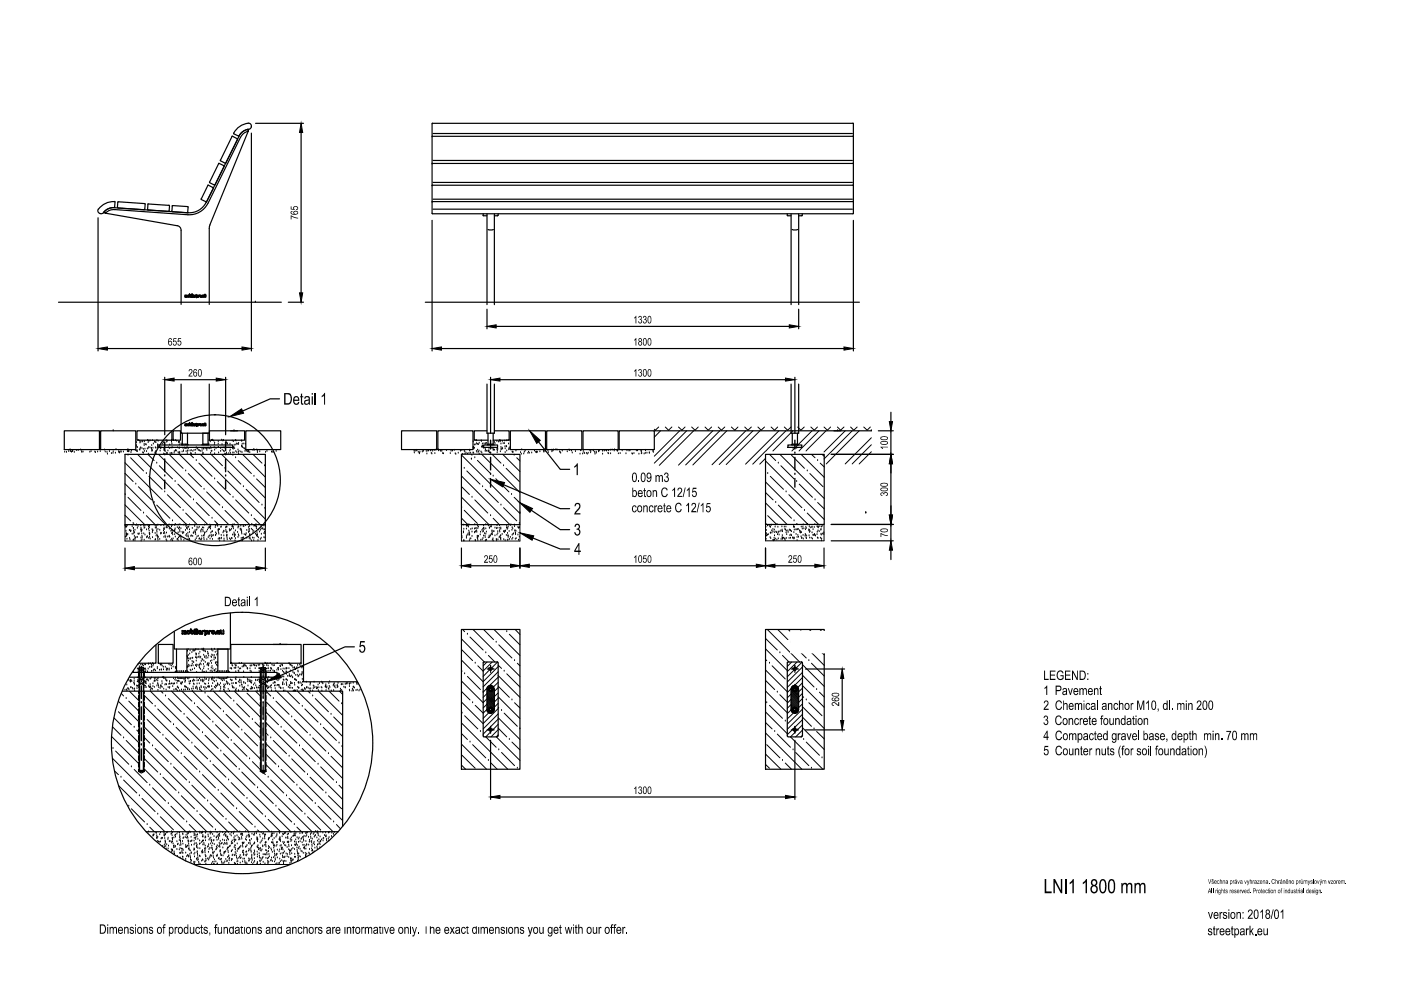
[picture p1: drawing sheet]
<svg xmlns="http://www.w3.org/2000/svg" width="297mm" height="210mm" viewBox="0 0 297 210" stroke-linecap="round" stroke-linejoin="round" font-family="sans-serif">
<!-- layer: 0 -->
<g fill="none" stroke="#000" stroke-width=".25">
<path d="M44.1 39.3l-1.4 2.9M44.2 39.2l-.2 .1M44.2 39.3l1 .6M44.4 38.6l.1 .1M44.5 38.8l1 .4M45.3 39.9l-1.5 2.8M45.6 39.2h-.2M46.4 34.7l-1.9 3.9M46.5 34.6l-.2 .1M46.5 34.7l1 .4M46.7 34l.1 .1M46.8 34.1l1 .5"/>
<path d="M47.4 35.1l.1 .1M47.9 34.6h-.2M49.2 28.9l1.1 .5M49.2 28.9l-2.5 5.1M49.6 28.4l1.1 .4M50.3 29.4v.1M50.6 29l-6.9 13.9M52.5 27.4a2.69 2.69 0 0 0-1.9 1.6M52.5 27.4l.1 .1M52.5 27.8l.1-.1-1.1 .7-.5 .8-6.9 13.9a4.4 4.4 0 0 1-4.3 2.4l-15.5-1.1M52.6 27.5l.1 .3M52.6 27.8l-8.1 19.9"/>
<path d="M52.7 27.8h.1M53.3 26.8l-.2-.5a2.84 2.84 0 0 0-2.9 1l-.6 1.1M53.3 26.8l-.3 .5-.2 .1a2.69 2.69 0 0 0-2.1 1.4M53.3 26.8v.1M53.3 28.2v46.2M54.2 26.1h10.1M63.8 28.1v34M91.6 29v16.2M91.7 39.2l-.1 .1M91.7 34.6l-.1 .1M91.7 28.9l-.1 .1M91.7 26.1l-.1 2.8"/>
<path d="M91.7 26.1h89.1l.1 2.8M91.7 39.3h89.1M91.7 34.7h89.1M91.7 28.9h89.1M91.8 34h88.9M91.8 28.3h88.9M91.8 38.7h88.9M180.8 39.2l.1 .1M180.8 34.6l.1 .1M180.8 28.9l.1 .1M180.9 29v16.2M20.8 46.2v28.2"/>
<path d="M20.9 44.3l-.1 .5 .3 .4M20.9 44.3a3.6 3.6 0 0 1 3.5-1.5l-.2 1.2a2.7 2.7 0 0 0-2.3 1.1M22 45.1l-.5 .2-.4-.1M22.1 44.9v.1M22.1 45l.2 .2M22.3 45.2h.1M22.4 45.2l15.2 2.6a.99 .99 0 0 1 .8 1v15.7M22.4 45.1l-.1 .1M24.3 44.4l-1.2 .3-.7 .5M24.3 44a2.69 2.69 0 0 0-2.2 .9M24.4 44.1l15.5 1M24.9 43.9l.1 .2"/>
<path d="M25.1 42.8l-.2 1.2M25.1 42.8l5.6 .4v1.2M30.7 44.3l-.1 .1M31.4 43.3v1.2M31.4 43.2l-.1 .1M31.5 43.3l4.4 .2M35.8 43.5l.1 .1M35.9 43.6l-.2 1.2M36.4 44.7l.1 .2M36.5 43.7l3.3 .1M36.5 43.7l-.1 1.1M39.8 43.8l.1 .1"/>
<path d="M39.8 45l-.1 .1M39.9 43.9l-.1 1.1M42.6 42.2l.1 .1M42.7 42.3l1.1 .4M43.7 42.9a4 4 0 0 1-3.8 2.2M44.5 47.7l-.1 .7v16.1M91.6 45.2l.1 .1M91.6 46.7v27.7M91.7 42.7l-.1 .1M91.7 42.7l89.2 .1M91.8 42.2h88.9M91.8 44.4h88.9"/>
<path d="M102.4 45.6l.9 .1M102.4 45.3v.4M103.3 45.3v19.3M103.5 48.7h1.1M104.8 45.3v19.3M105.6 45.6l-.8 .1M105.6 45.3v.4M166.9 45.3l.1 .4M167 45.7h.7M167.7 45.3v19.3M167.9 48.7h1.2M169.3 45.3v19.3"/>
<path d="M170.1 45.3v.4h-.8M180.9 45.2l-89.2 .1M180.9 46.7v27.7M12.4 64.1h47.2M22.8 73.9h28.5M34.9 80v12.2M39.2 62.6l.1 .4M39.3 62.6h-.1M39.3 62.6h.3l.1 .3h-.2M39.3 63h.1M39.4 62.9v.1M39.4 62.9l-.1-.2v.3"/>
<path d="M39.5 63h.1M39.6 62.9l-.1-.2-.1 .3M39.6 63h.1M39.7 62.8l.5 .2M39.7 62.9l.2-.3 .2 .3M39.8 62.8h.2M39.8 62.9l.1-.2 .1 .2M40.1 62.5h.1v.4M40.1 62.5v.4M40.2 62.8v.1M40.2 62.5h.1M40.3 62.6h.1"/>
<path d="M40.3 62.6l.1 .3M40.3 62.6l.2 .1M40.4 62.8l-.1 .1M40.5 62.8l-.2 .2M40.5 62.6v.4M40.6 63h.1M40.6 62.6h.1M40.6 62.6h-.1M40.6 62.6l-.1 .4M40.7 63h.1M40.7 62.5h.1M40.8 62.9l-.1-.5v.6"/>
<path d="M40.8 62.9l-.1 .1M40.8 62.6v.3M40.9 63h.1M40.9 62.6h.1M40.9 62.6v.4l-.1-.1M40.9 62.6h-.1M40.9 62.8l.1 .2M41 62.8v.1M41 62.6l-.1 .1M41 62.7h.1M41.1 62.6l.2 .1M41.1 62.7l.1 .2"/>
<path d="M41.1 62.9h.1M41.1 62.9l.1 .1M41.1 62.9v.1M41.2 63h.1M41.3 62.9l-.1 .1M41.3 62.9v.1M41.3 62.8v.1M41.4 63h.1M41.4 62.8l-.1 .2M41.4 62.6l-.1 .1M41.4 62.7l-.1 .2M41.4 62.6h.2"/>
<path d="M41.6 62.6l-.2 .1M41.6 63h.1M41.6 62.6h.1M41.7 62.8v.3M41.7 63.1h.1M41.8 62.9h.1M41.8 62.9v.1M41.8 63h.1M41.8 62.6l.2 .1M41.8 62.7l.1 .2M41.9 62.6l-.3 .1M41.9 62.7h-.2v.4"/>
<path d="M41.9 62.8v.1M42 62.8l-.2 .2M42 62.8v.1M42.1 63h.1M42.1 62.8v.2l-.1-.1M42.3 62.6v.1M42.3 62.6l-.3 .1M42.3 62.7h-.2M42.3 62.8l.2 .2M42.4 62.8l.1 .1M42.5 62.8v.1M42.5 62.6l-.1 .3"/>
<path d="M42.5 62.7h-.1M42.5 62.6l.2 .3M42.5 62.7l.1 .2M42.6 62.8l-.1 .1M42.7 62.8l-.2 .2M42.8 62.9h.1M42.8 63h.1M42.8 62.9v.1M42.8 62.9h-.1l.1 .1M42.8 62.8l.2 .2 .3-.1M42.9 62.8v.1M42.9 62.8l.3 .1"/>
<path d="M43 62.8l.1 .1M43 62.8v.1M43 62.8h.1M43 62.7v.1M43.1 62.8h.1M43.1 62.6v.2M43.1 62.7h.1M43.1 62.6l-.3 .1M43.1 62.7h-.2M43.2 62.9h.1M43.3 62.9h.1M43.3 62.8l.3 .2"/>
<path d="M43.3 62.6v.3M43.3 62.6h.1M43.4 62.6h-.1M43.4 62.6v.3M43.6 62.6v.3l-.3-.1M43.6 62.6h.1M43.6 62.6h-.1M43.6 62.6v.4M47.8 80v12.2M54.1 64.1h.1M61.1 64.1h3.2M90.2 64.1h92"/>
<path d="M93.6 73.9h85.3M103.3 65.6v4.1M104 80v11.8M105.2 69.2h62.1M168.5 80v11.8M169.3 65.6v4.1M13.6 91.3h7.5v4h-7.5zM21.3 91.3h7.5v4h-7.5zM24 91.3h.1M26.5 96.3h29.8v14.9h-29.8zM29 91.3h7.4v2h-7.4zM33.4 94.3h15.9v.6h-15.9z"/>
<path d="M36.7 93.3h.1M36.7 91.3h1.6v2h-1.6zM36.9 80.5h8.9M38.4 81.4v10.4h6v-10.4M38.7 91.8v2.5M38.7 94.1l-.3 .2M38.7 94.9h.1M38.8 94.9h.8M38.8 94.1v.2M39 94.1v.2M39.2 90.2h.1M39.2 94.1v.2"/>
<path d="M39.3 89.9l-.1 .3M39.3 90.3h.1M39.3 89.9h.2M39.3 90.2v-.2l.1 .2M39.4 90.2h.1M39.4 94.1v.2M39.5 90.3h.1M39.5 90.2h-.1M39.5 89.9l.2 .1M39.5 89.9l.1 .1M39.5 90.2h.1M39.5 90v.2"/>
<path d="M39.6 90v.2M39.6 94.1v.2M39.6 90.3h.1M39.6 94.9h.1M39.7 90.2h-.1M39.7 90v.2M39.7 90l.2 .2M39.8 91.8v2.5M39.8 94.1l.1 .2M39.8 90l.1 .2 .1-.2M39.9 89.9l-.2 .1M39.9 89.9l-.1 .1"/>
<path d="M39.9 90.3h.1M39.9 89.9h.1M39.9 90h.1M39.9 89.9l.2 .1M39.9 89.9l.1 .1M40.1 90.1l-.2 .1M40.1 90.1l.1 .1M40.1 90v.1M40.1 89.8v.3M40.2 90.1v.1M40.2 89.8h.1M40.2 89.8h-.1"/>
<path d="M40.2 89.8v.3M40.3 89.9h.1M40.3 90.3h.1M40.3 89.9v.1M40.3 89.9l.2 .1M40.3 89.9l.1 .1M40.4 90l-.1 .2M40.5 90.1l-.2 .1M40.5 90.2h.1M40.5 90.2v-.3l.1 .3M40.6 90.3h.1M40.6 89.9h.1"/>
<path d="M40.6 90.2h.2M40.6 89.8v.4M40.7 90.3h.1M40.7 89.8h.1M40.8 89.8h-.2M40.8 89.9h.1v.3M40.8 89.8v.4M40.8 89.9v.3M40.9 90.3h.1M40.9 89.9h.1M40.9 90.2h-.1M40.9 90.1l.1 .1"/>
<path d="M41 90.1v.1M41 90v.1M41 89.9l-.1 .1M41 89.9v.1M41.1 90.3h.1M41.1 90.2h.1M41.1 89.9h.1M41.1 90h.1M41.1 90.1v.1M41.1 89.9l.2 .1 .1-.1M41.1 89.9l.1 .1M41.1 90.2h.2"/>
<path d="M41.2 90v.2M41.2 90.3h.1M41.3 90v.2M41.4 90.3h.1M41.4 90.2h-.1M41.4 90v.2M41.4 89.9v.1M41.4 89.9h.2M41.6 89.9h.1M41.6 90.3h.1M41.6 89.9l-.2 .1M41.7 90v.4"/>
<path d="M41.7 90.4h.1M41.8 89.9l-.2 .1M41.8 89.9l-.1 .1M41.8 90.2h.1M41.8 89.9h.1M41.8 90h.1M41.8 90.3h.1M41.8 89.9l.2 .1 .1-.1M41.8 89.9l.1 .1M41.9 90v.2M42 90v.2h-.2v-.1M42 90.2h.1"/>
<path d="M42 90v.2M42.1 90.3h.1M42.1 90.2h.1M42.1 90v.2M42.1 89.9v.1M42.2 89.9h.1M42.2 90h.1M42.3 89.9v.1M42.4 90l.1 .2M42.4 90.1l.1 .1M42.5 90v.1M42.5 89.9l-.2 .1"/>
<path d="M42.5 89.9l-.1 .1M42.5 90.3h.1M42.5 89.9h.1M42.5 90h.1M42.6 89.9l.1 .1M42.6 89.9v.1M42.6 90l-.1 .2M42.7 90l-.1 .2M42.8 90.2h.1M42.8 90.3h.1M42.8 90.1l.2 .1M42.9 90v.1"/>
<path d="M42.9 90.1l.3 .1M43 90.1h.1M43 90v.1M43 89.9l-.2 .1M43 89.9l-.1 .1M43 94.3v-2.5h1.1v2.5M43 90.3h.2M43 89.9h.1M43 90h.1M43 94.1l-.2 .2M43.1 94.9h.1M43.1 90h.1"/>
<path d="M43.1 89.9v.2M43.1 94.1v.2M43.2 90.1v.1M43.3 90.2h.1M43.3 89.9h.1v.2M43.3 90.1l.1 .1M43.3 89.9v.2M43.3 89.9h.1M43.3 94.1v.2M43.4 90.3h.2M43.5 89.9h.1v.3M43.6 89.9v.3l-.3-.1"/>
<path d="M43.6 94.1v.2M43.6 89.9h.1M43.6 90.2h.1M43.8 94.1v.2M43.9 94.1v.2M44 94.9h-.9M44 94.9h.1M44.1 94.1l.2 .2M44.4 93.3h.1M44.4 91.3h7.5v2h-7.5zM46.7 94.9h2.2M48.9 91.3h1.5"/>
<path d="M49.6 91.3h.1M52.1 91.3h7.4v4h-7.4zM59.3 84.6h-2l-5.9 2.6M66.8 83.3v2.5M85.1 91.3h7.5v4h-7.5zM92.8 91.3h7.5v4h-7.5zM97.8 96.3h12.4v14.9h-12.4zM99.9 97.4h.1M102.5 94.3h3v.6h-3zM103.3 91.3h-2.8v2h3M103.3 81.4v10.4h1.5v-10.4M103.5 91.8v2.5"/>
<path d="M103.5 94.1l-.2 .2M103.5 94.9h1M103.6 94.9h.1M103.6 94.1v.2M103.8 94.1v.2M104 94.1v.2M104.2 94.1v.2M104.4 94.1v.2M104.5 94.9h.1M104.6 91.8v2.5M104.6 94.1l.2 .2M104.8 91.3h3.2v2h-3.4"/>
<path d="M106 80.5h60.5M108.2 91.3h7.5v4h-7.5zM114.2 93.7l4.6 5.8h2M115.9 91.3h7.5v4h-7.5zM123.6 91.3h7.5v4h-7.5zM131.3 91.3h7.4v4h-7.4zM138.7 91.3h46M162.3 96.3h12.5v14.9h-12.5zM167 94.3h3v.6h-3zM167.7 81.4v10.4h1.6v-10.4M168 91.8v2.5M168 94.1l-.2 .2"/>
<path d="M168.1 94.9h.8M168.1 94.9h.1M168.1 94.1v.2M168.3 94.1v.2M168.5 94.1v.2M168.7 94.1v.2M168.9 94.1v.2M169 94.9h-.1M169 94.9h.1M169.1 91.8v2.5M169.1 94.1l.2 .2M176.2 96.3h13.2"/>
<path d="M177.6 91.3h.1M184.7 91.3h.1M186.2 91.3h3.2M188.9 87.4v2M188.9 91.3v5M188.9 98.3v10.9M26.5 116.2v4.8M53.4 111.2h.1M56.3 116.2v4.8M97.8 116.2v4.3M99.8 120h8.4M105.2 114.4h.1"/>
<path d="M106.8 102.8l12 5.1h2M110.2 108.7h.1M110.2 116.2v4.3M112.2 120h48.2M112.6 108.2l6.2 4.1h2M113 114.1l5.8 2.3h2M162.3 116.2v4.3M164.3 120h8.5M171.2 111.2h.1M174.7 116.2v4.3M176.2 111.2h13.2M176.2 114.7h13.2"/>
<path d="M183.6 108.7h.1M188.9 111.2v3.5M188.9 116.7v1.9M28.5 120.5h25.8M33.1 136.8v3.8h-3.6M33.6 136.6h3.1v4h-3.1zM37.4 137.6v5M38.6 134.3l.1 .1M38.7 133.7l-.1 .7M38.7 134.4h.1M38.7 133.7h.5M38.8 134.3l-.1 .1"/>
<path d="M38.8 134.4v-.5h.2v.5M38.9 134.3l.2 .1M39.1 134.4h.1M39.2 134.3l-.1 .1M39.2 133.7l.3 .2M39.2 133.8l.1 .1M39.2 133.9v.5M39.3 134.3h.2M39.3 134v.4M39.4 134.4h.1M39.5 134v.4M39.6 134.1l.1 .3h.3"/>
<path d="M39.6 134v.1M39.6 137.6v5M39.8 134.1l.1 .1M39.8 134v.1M39.9 133.7l-.3 .2M39.9 133.8l-.1 .1M39.9 134.3h.1M39.9 133.7h.1M39.9 133.9h.1M40 133.7l.3 .2M40 133.8l.1 .1M40.1 134.1l-.1 .1"/>
<path d="M40.1 134v.1M40.3 134.1l-.3 .3M40.3 134v.1M40.4 134.1l.3 .3M40.4 133.5v.6M40.5 133.5h.1M40.6 133.5h-.3M40.6 134.1l.1 .1M40.6 133.5v.6M40.7 133.8h.1M40.7 134.4h.2M40.7 134.3h.2"/>
<path d="M40.7 133.7v.2h.2M40.8 133.7h.1M40.8 133.7l.3 .2M40.8 133.8l.1 .1M40.9 134.1l-.1 .1M40.9 134v.1M41.1 134.1l-.3 .3M41.1 134v.1M41.1 134.3h.3M41.1 133.8h.3v.6M41.2 133.8v.6M41.3 134.4h.1"/>
<path d="M41.3 133.7h.1M41.4 134.3l.2 .1M41.5 133.5v.9M41.6 134.4h.1M41.6 133.5h.1M41.7 134.3l-.1 .1M41.7 133.5h-.3M41.7 133.5v.9M41.7 134.3l.1 .1M41.7 134.4l.1-.7 .1 .7M41.8 134.4h.1M41.8 133.7h.1"/>
<path d="M41.9 134.3l-.1 .1M42 134.1l.3 .3M42 134v.1M42.2 134.1l.1 .1M42.2 134v.1M42.3 133.7l-.3 .2M42.3 133.8l-.1 .1M42.3 134.3h.1M42.3 133.7h.2M42.3 133.9h.2M42.4 134.2l.1 .1-.2 .1M42.4 133.7l.3 .2"/>
<path d="M42.4 133.8l.1 .1M42.5 134.4h.1M42.5 134.3l.1 .1M42.5 134v.4M42.6 134.4h.1M42.7 134.3l-.1 .1M42.7 134v.4M42.8 134.3l.1 .1M42.8 134v.4M42.9 134.4h.1M43 134.3l-.1 .1M43 134v.4"/>
<path d="M43.1 133.7l-.3 .2M43.1 133.8l-.1 .1M43.1 133.7h.2M43.2 133.7l.1 .1M43.3 133.8h.1M43.3 133.8l-.2 .1M43.4 134.6l.1 .1M43.4 134v.6M43.5 134.7h.1M43.6 134.6l-.1 .1M43.6 134v.6M43.7 133.7l-.3 .2"/>
<path d="M43.7 133.8l-.1 .1M43.7 134.4h.1M43.7 133.7h.2M43.7 133.9h.2M43.8 134.2v.2M43.8 134.3h.1M43.9 133.7l.3 .2M43.9 133.8l.1 .1M44 134.1l-.1 .1M44 134v.1M44.2 134.1l-.4 .3M44.2 134v.1"/>
<path d="M44.2 134.3l.1 .1M44.2 134v.4M44.3 134.4h.1M44.4 134.3l-.1 .1M44.4 134v.4M44.5 133.7l-.3 .2M44.5 133.8l-.1 .1M44.5 133.7h.2M44.7 133.7l.1 .2h-.3M44.8 134.1l.2 .3h.3M44.9 134v.1M45 134.1l.1 .1"/>
<path d="M45 134v.1M45.1 133.7l-.3 .2M45.1 133.8l-.1 .1M45.1 134.3h.2M45.1 133.7h.2M45.1 133.9h.2M45.3 133.7l.3 .2M45.3 133.8l.1 .1M45.4 134.1l-.1 .1M45.4 134v.1M45.6 134.1l-.3 .3M45.6 134v.1"/>
<path d="M45.7 134.4h.1M45.8 134.3h.1M45.8 134.4h.1M45.9 134.1l.1 .3h.6M45.9 134v.1M46.1 134.1l.1 .1M46.1 134v.1M46.2 133.7l-.3 .2M46.2 133.8l-.1 .1M46.2 134.1h.1M46.2 134l.1 .1M46.2 134.3h.4"/>
<path d="M46.2 133.7h.2M46.2 133.9h.2M46.3 133.9l-.1 .1M46.4 133.8l-.1 .2M46.4 133.7l.3 .2-.4 .2M46.5 134.2v.2M46.7 134.4h.1M46.7 133.8l.2-.1v.4M46.7 134.1l.3 .3M46.7 133.8v.3M46.8 133.7h.1M46.9 134.1l.1 .1"/>
<path d="M47 134.4h.4M47.2 133.8h.3v.6M47.3 133.8v.5h-.3M47.4 133.7h.1M47.5 134.3l-.2 .1M48.9 130v7.6h-11.9v-3.7M48.9 136.6h14.9v4h-14.9zM57.9 136.6h3M59.4 136.6h.1M69.5 136.6h-5.2v8h11.5M75.1 137.1h-1.9l-13.8 6.2M97.8 133.5h12.4v29.6h-12.4z"/>
<path d="M162.3 133.5h12.5v29.6h-12.5zM26 146.5h46.6v28.7M28.1 142.6h30.7v1h-31.3M29.1 141.7l1.8 .9M29.1 143.6l1.8 .9-1.8 .9M29.4 142.6v1M29.4 146.5v.5M29.4 147.5v.9M29.4 148.9v.9M29.4 150.3v1M29.4 151.8v.9M29.4 153.1v1"/>
<path d="M29.4 154.6v.9M29.4 156v1M29.4 157.4v1M29.4 158.8v1M29.5 141.6v21.8M29.5 141.6h1M29.6 141.6h.8M29.6 141.6h-.1M29.6 141.6v21.8M30 144.6h.1M30 149h.1M30 153.5h.1"/>
<path d="M30 157.9h.1M30 141.3v2.3M30 145.4v2.7M30 149.9v2.7M30 154.4v2.6M30 158.8v2.4M30.4 141.6h.1M30.4 141.6v21.8M30.5 141.6v21.8M30.6 142.6v1M30.6 146.5v.5M30.6 147.5v.9"/>
<path d="M30.6 148.9v.9M30.6 150.3v1M30.6 151.8v.9M30.6 153.1v1M30.6 154.6v.9M30.6 156v1M30.6 157.4v1M30.6 158.8v1M30.9 141.7l-1.8 .9M30.9 143.6l-1.8 .9 1.8 .9M33.6 140.6h.1M37.4 142.2l-.4 .4"/>
<path d="M37.6 143.6l.1 .1M37.6 143.6v.1M37.7 143.8h1.6M37.7 142.2v.4M38.1 142.2v.4M38.5 142.2v.4M38.9 142.2v.4M39.3 142.2v.4M39.4 143.6l-.1 .1M39.6 142.2l.4 .4M46.2 142.6v-5h2.1v5M46.2 142.2l-.4 .4"/>
<path d="M46.4 143.6l.1 .1M46.5 142.2v.4M46.5 143.8h1.5M46.9 142.2v.4M47.2 142.2v.4M47.7 142.2v.4M48 142.2v.4M48.1 143.6l-.1 .1M48.3 142.2l.4 .4M48.9 140.6h.1M54.9 141.7l1.7 .9M54.9 143.6l1.7 .9-1.7 .9"/>
<path d="M55.2 142.6v1M55.2 146.5v.5M55.2 147.5v.9M55.2 148.9v.9M55.2 150.3v1M55.2 151.8v.9M55.2 153.1v1M55.2 154.6v.9M55.2 156v1M55.2 157.4v1M55.2 158.8v1M55.3 141.6v21.8"/>
<path d="M55.3 141.6h1M55.4 141.6h.8M55.4 141.6h-.1M55.4 141.6v21.8M55.8 144.6h.1M55.8 149h.1M55.8 153.5h.1M55.8 157.9h.1M55.8 143.5h.1M55.8 147.9h.1M55.8 152.4h.1M55.8 156.9h.1"/>
<path d="M55.8 141v2.6M55.8 144.4v3.7M55.8 148.8v3.8M55.8 153.3v3.7M55.8 157.8v3.4M56.2 141.6v21.8M56.2 141.6h.1M56.3 141.6v21.8M56.4 142.6v1M56.4 146.5v.5M56.4 147.5v.9M56.4 148.9v.9"/>
<path d="M56.4 150.3v1M56.4 151.8v.9M56.4 153.1v1M56.4 154.6v.9M56.4 156v1M56.4 157.4v1M56.4 158.8v1M56.6 143.6l-1.7 .9 1.7 .9M56.6 141.7l-1.7 .9M102.4 156l.2 .2M102.6 156.2h2.8M102.6 140.3l-.2 .2v15.5"/>
<path d="M102.7 140.4h2.7M103.2 150.5a.78 .78 0 0 0 .8 .7 .78 .78 0 0 0 .8-.7M103.3 146.1v4.4M103.3 141.8h.2M103.3 154.8h.2M103.6 141.8h.1M103.6 154.8h.1M103.7 141.8h.2M103.7 154.8h.2M104 145.3a.78 .78 0 0 1 .8 .8M104 145.3a.78 .78 0 0 0-.8 .8M104 145.3h.1"/>
<path d="M104 151.3h.1M104 141.8h.1M104 141.4h.1M104 142.3h.1M104 154.8h.1M104 154.3h.1M104 155.2h.1M104 141.1v.2M104 141.5v.3M104 141.9v.3M104 142.4v.2M104 154v.2"/>
<path d="M104 154.4v.3M104 154.8v.3M104 155.3v.2M104 157v12.5M104.1 141.8h.3M104.1 154.8h.3M104.5 141.8h.1M104.5 154.8h.1M104.6 141.8h.2M104.6 154.8h.2M104.8 146.1v4.4M105.4 140.3l.2 .2"/>
<path d="M105.6 156l-.2 .2M105.6 140.5v15.5M166.9 156l.2 .2M167.1 156.2h2.8M167.1 140.3l-.2 .2v15.5M167.1 140.4h2.8M167.7 146.1v4.4a.78 .78 0 0 0 .8 .7 .78 .78 0 0 0 .8-.7M167.8 141.8h.2M167.8 154.8h.2M168.1 154.8h.1M168.1 141.8h.1M168.2 141.8h.2"/>
<path d="M168.2 154.8h.2M168.5 145.3h.1M168.5 151.3h.1M168.5 154.8h.1M168.5 154.3h.1M168.5 155.2h.1M168.5 141.8h.1M168.5 141.4h.1M168.5 142.3h.1M168.5 141.1v.2M168.5 141.5v.3M168.5 141.9v.3"/>
<path d="M168.5 142.4v.2M168.5 154v.2M168.5 154.4v.3M168.5 154.8v.3M168.5 155.3v.2M168.5 157v12.5M168.6 141.8h.3M168.6 154.8h.3M169 154.8h.1M169 141.8h.1M169.1 141.8h.2M169.1 154.8h.2"/>
<path d="M169.3 146.1a.78 .78 0 0 0-.8-.8 .78 .78 0 0 0-.8 .8M169.3 146.1v4.4M169.9 140.3l.2 .2M170.1 156l-.2 .2M170.1 140.5v15.5M170.8 141.8h8.3M170.8 154.8h8.3M178.6 143.8v9M29.4 163.6l.6 .3 .6-.3M29.4 163.6h1.2M29.4 160.3v.9M29.4 161.7v.9"/>
<path d="M29.4 163.1v.5M29.5 163.4h.1M29.5 163.4h1M29.6 163.4h.8M30.5 163.4h-.1M30.6 160.3v.9M30.6 161.7v.9M30.6 163.1v.5M31 176.3h40.7M55.2 163.6h1.2M55.2 160.3v.9M55.2 161.7v.9"/>
<path d="M55.2 163.1v.5M55.2 163.6l.6 .3M55.3 163.4h1M55.3 163.4h.1M55.4 163.4h.8M55.8 161.4h.1M55.8 162.2v1.7M56.3 163.4h-.1M56.4 160.3v.9M56.4 161.7v.9M56.4 163.1v.5M56.4 163.6l-.6 .3"/>
<path d="M66.9 176.3h.1M106 169h60.5"/>
<circle cx="40.5" cy="62.5" r=".06"/>
<circle cx="40.8" cy="62.5" r=".06"/>
<circle cx="40.5" cy="89.8" r=".06"/>
<circle cx="40.8" cy="89.8" r=".06"/>
<circle cx="42.8" cy="90.2" r=".06"/>
<circle cx="45.6" cy="101.8" r="13.9"/>
<circle cx="41.3" cy="133.5" r=".11"/>
<circle cx="41.8" cy="133.5" r=".11"/>
<circle cx="45.7" cy="134.3" r=".11"/>
<circle cx="51.3" cy="157.5" r="27.7"/>
<circle cx="104" cy="141.8" r=".32"/>
<circle cx="104" cy="154.7" r=".32"/>
<circle cx="104" cy="146.1" r=".23"/>
<circle cx="104" cy="150.5" r=".23"/>
<circle cx="104" cy="146.1" r=".54"/>
<circle cx="104" cy="150.5" r=".54"/>
<circle cx="168.5" cy="141.8" r=".32"/>
<circle cx="168.5" cy="154.7" r=".32"/>
<circle cx="168.5" cy="150.5" r=".23"/>
<circle cx="168.5" cy="146.1" r=".23"/>
<circle cx="168.5" cy="150.5" r=".54"/>
<circle cx="168.5" cy="146.1" r=".54"/>
</g>
<!-- layer: SRAFY -->
<g fill="none" stroke="#000" stroke-width=".21">
<path d="M13.7 95.9h.1M14.1 95.9h.1M14.6 95.7h.1M14.9 95.4h.1M14.9 95.7h.1M15 95.7h.1M15.2 95.9h.1M15.4 95.7h.1M15.4 95.6h.1M15.7 95.9h.1M16.3 95.5h.1M16.6 95.5h.1"/>
<path d="M17.1 95.4h.1M17.3 95.7h.1M17.4 95.9h.1M17.6 95.8h.1M19.1 95.9h.1M19.3 95.7h.1M20.1 95.8h.1M20.2 96h.1M20.7 95.8h.1M21.3 95.7h.1M22.1 95.4h.1M22.3 95.8h.1"/>
<path d="M22.7 95.9h.1M22.8 96.3h.1M23.2 95.7h.1M23.6 96.2h.1M24 96.1h.1M24 95.8h.1M24.5 96.1h.1M24.6 95.3h.1M25.2 95.7h.1M25.2 95.9h.1M25.3 96h.1M25.7 95.7h.1"/>
<path d="M25.7 95.9h.1M26.2 95.8h.1M26.5 98.1l13.1 13.1M27 95.7h.1M27.1 95.4h.1M27.1 96.5h.1M27.1 95.7h.1M27.2 95.4h.1M27.3 95.8h.1M27.3 95.7h.1M27.7 97.1l2.7 2.8M27.8 96h.1"/>
<path d="M27.9 95.6h.1M28.7 95.5h.1M28.9 94.5h.1M29 95.7h.1M29 93.8h.1M29 94.8h.1M29 95.5h.1M29.1 95.7h.1M29.1 94.9h.1M29.2 96.3l14.9 14.9M29.3 93.4h.1M29.5 95.4h.1"/>
<path d="M29.6 93.5h.1M29.7 93.9h.1M29.7 95.4h.1M29.7 95.1h.1M29.8 93.8h.1M29.8 94.9h.1M30.1 95.1h.1M30.1 93.7h.1M30.3 93.7h.1M30.3 96h.1M30.4 95.3h.1M30.4 96.1h.1"/>
<path d="M30.6 94.5h.1M30.6 94.2h.1M30.6 95.7h.1M30.6 93.6h.1M30.7 95.2h.1M30.9 94.3h.1M31 94.3h.1M31.1 95.7h.1M31.2 95.2h.1M31.3 93.4h.1M31.4 96.3l1.3 1.3M31.4 93.8h.1"/>
<path d="M31.4 95.1h.1M31.5 96.3h.1M31.5 93.5h.1M31.5 94.9h.1M31.6 93.5h.1M31.8 94.9h.1M31.8 93.5h.1M32.1 95.1h.1M32.2 94.5h.1M32.2 95.4h.1M32.2 95.7h.1M32.3 95.5h.1"/>
<path d="M32.3 93.4h.1M32.4 95h.1M32.5 94.1h.1M32.8 93.7h.1M32.9 96h.1M32.9 93.8h.1M32.9 94.9h.1M33 95.7h.1M33.1 93.8h.1M33.1 95h.1M33.1 96.3h.1M33.2 98.2h.1"/>
<path d="M33.3 93.4h.1M33.4 94.3h.1M33.5 93.5h.1M33.6 96.3l14.9 14.9M33.8 94.9h.1M33.8 98.7l2.8 2.8M34 95.6h.1M34 95.1h.1M34.1 94.9h.1M34.2 95h.1M34.5 94.1h.1M34.7 93.8h.1"/>
<path d="M34.7 95.1h.1M34.7 96.3h.1M34.8 95.5h.1M35 95.7h.1M35.2 96.3h.1M35.2 93.4h.1M35.3 93.8h.1M35.3 96.1h.1M35.5 93.5h.1M35.5 96.2h.1M35.6 95.6h.1M35.7 94.9h.1"/>
<path d="M36 95.1h.1M36 94.3h.1M36 96.5l2.8 2.8M36.1 96.2h.1M36.4 93.8h.1M36.4 95h.1M36.4 96.1h.1M36.4 96.2h.1M36.4 94.1h.1M36.6 94.9h.1M36.9 96.1h.1M37 95.7h.1"/>
<path d="M37.2 93.4h.1M37.2 95.6h.1M37.3 95.5h.1M37.4 95.6h.1M37.5 93.5h.1M37.7 94.9h.1M37.8 96h.1M37.8 93.8h.1M37.9 96.1h.1M38 95.1h.1M38 93.9h.1M38 93.8h.1"/>
<path d="M38 94.3h.1M38.1 95h.1M38.1 96.3l14.9 14.9M38.1 96.2h.1M38.1 95.9h.1M38.4 94.1h.1M38.6 95.8h.1M38.9 95.6h.1M38.9 95.7h.1M39.2 95h.1M39.3 95.1h.1M39.4 99.9h.1"/>
<path d="M39.5 95.7h.1M39.7 95h.1M39.7 94.9h.1M39.7 96.2h.1M39.8 95.7h.1M39.8 95.6h.1M39.9 95.1h.1M40.3 95.6h.1M40.3 96.3l.7 .8M40.4 96.2h.1M40.6 95.5h.1M40.6 96.3h.1"/>
<path d="M40.9 95.7h.1M41.1 95.5h.1M41.4 96.1h.1M41.5 95.4h.1M41.6 97.6h.1M41.6 94.9h.1M41.7 95h.1M41.9 95.1h.1M42 95.4h.1M42.2 95.5h.1M42.2 98.2l2.8 2.8M42.3 95.6h.1"/>
<path d="M42.5 95.7h.1M42.5 96.3l13.8 13.8M42.8 95.3h.1M42.8 95.7h.1M43 96.2h.1M43.1 96.1h.1M43.2 95.2h.1M43.7 95.2h.1M43.9 95.5h.1M43.9 95.1h.1M44.2 95h.1M44.3 94.1h.1"/>
<path d="M44.3 93.5h.1M44.4 95.2h.1M44.6 93.7h.1M44.6 95.1h.1M44.6 94.9h.1M44.7 96.1h.1M44.7 96.3l2.5 2.4M44.8 95.7h.1M44.8 93.4h.1M44.9 95h.1M44.9 95.7h.1M45 93.4h.1"/>
<path d="M45 93.3h.1M45.3 93.5h.1M45.4 94.9h.1M45.5 94.3h.1M45.5 95.4h.1M45.5 93.9h.1M45.5 96.2h.1M45.6 94.9h.1M45.8 95.1h.1M46.3 93.6h.1M46.3 94.9h.1M46.3 94.1h.1"/>
<path d="M46.4 96h.1M46.8 95.7h.1M46.8 95.1h.1M47 93.3h.1M47 96.3l9.3 9.3M47.1 94.3h.1M47.1 95.4h.1M47.2 93.5h.1M47.4 93.4h.1M47.4 95.7h.1M47.5 94.9h.1M47.5 95.8h.1"/>
<path d="M47.7 96.3h.1M47.7 99.3h.1M47.8 95.1h.1M47.9 93.6h.1M48 96h.1M48 93.9h.1M48.1 96.3h.1M48.1 94.1h.1M48.2 94.1h.1M48.3 99.9l2.8 2.7M48.5 96.2h.1M48.7 95.7h.1"/>
<path d="M48.8 94.2h.1M48.8 95.4h.1M48.9 96.1h.1M49.2 96.3l.2 .2M49.2 93.5h.1M49.3 95.1h.1M49.4 96h.1M49.4 95.2h.1M49.5 94.9h.1M49.5 93.6h.1M49.6 94.8h.1M49.6 96h.1"/>
<path d="M49.7 94.4h.1M49.7 95.1h.1M49.9 93.4h.1M50 97.1h.1M50 94.3h.1M50 95.7h.1M50 93.5h.1M50.2 94.1h.1M50.2 96h.1M50.4 94.2h.1M50.5 95.4h.1M50.5 94.3h.1"/>
<path d="M50.5 97.6l2.8 2.8M50.5 95.9h.1M50.6 94h.1M50.6 96.3h.1M50.7 95.7h.1M51.1 95.8h.1M51.2 93.5h.1M51.2 94.6h.1M51.3 93.5h.1M51.3 94.8h.1M51.3 96h.1M51.3 94.7h.1"/>
<path d="M51.4 94.2h.1M51.4 94.9h.1M51.4 96.3l4.9 4.9M51.7 94.1h.1M51.7 95.1h.1M51.9 95.2h.1M51.9 95.7h.1M52 94.2h.1M52.1 95.4h.1M52.2 95.7h.1M52.5 95.7h.1M52.6 95.9h.1"/>
<path d="M52.7 95.7h.1M52.7 95.6h.1M53 96h.1M53.6 95.5h.1M53.6 96.3l1.9 1.9M53.8 95.3h.1M53.9 95.4h.1M54.4 95.4h.1M54.6 96h.1M54.6 95.7h.1M55.1 95.8h.1M56.1 98.7h.1"/>
<path d="M56.3 95.9h.1M56.6 95.7h.1M57.6 95.8h.1M57.7 95.9h.1M58 95.9h.1M58.5 95.7h.1M87.8 95.7h.1M87.8 96h.1M88 95.7h.1M88.3 95.5h.1M88.4 95.6h.1M88.7 95.9h.1"/>
<path d="M88.9 96.2h.1M88.9 96.1h.1M89 95.9h.1M89.5 95.8h.1M89.7 95.6h.1M89.7 95.7h.1M90.4 95.7h.1M90.5 96.3h.1M90.7 95.7h.1M90.8 95.6h.1M91.2 95.6h.1M91.4 95.6h.1"/>
<path d="M91.4 96.1h.1M91.6 96.3h.1M91.7 95.7h.1M92.1 95.5h.1M92.2 96.2h.1M92.4 95.4h.1M92.9 95.4h.1M93 95.6h.1M93.3 95.6h.1M93.5 95.7h.1M93.7 95.7h.1M93.9 96.2h.1"/>
<path d="M94 96.2h.1M94.7 95.5h.1M95.5 96.2h.1M95.6 95.7h.1M95.9 95.6h.1M96.3 95.5h.1M96.5 96.2h.1M96.6 96.3h.1M97.2 96.1h.1M97.6 95.7h.1M97.8 96.5l12.4 12.4M97.8 98.7h.1"/>
<path d="M97.9 95.5h.1M98.1 96.3h.1M98.4 95.7h.1M98.4 99.3h.1M98.6 95.8h.1M98.6 96.3h.1M98.8 96.1h.1M99 99.9l2.8 2.7M99.1 96.3h.1M99.4 96.1h.1M99.6 95.6h.1M99.6 95.4h.1"/>
<path d="M99.8 96.1h.1M99.9 96.3l.2 .2M100.3 96h.1M100.3 93.7h.1M100.3 94.9h.1M100.3 95.1h.1M100.4 94.9h.1M100.4 96.1h.1M100.5 95.2h.1M100.6 94.3h.1M100.6 95h.1M100.7 97.1h.1"/>
<path d="M100.9 94.3h.1M100.9 93.4h.1M101 95.7h.1M101 94.1h.1M101 93.5h.1M101.1 95.9h.1M101.2 97.6l2.8 2.8M101.3 94.2h.1M101.3 95.4h.1M101.4 94.3h.1M101.5 95.9h.1M101.6 95.6h.1"/>
<path d="M101.6 94h.1M101.6 96.3h.1M102 95.8h.1M102 93.5h.1M102.1 93.6h.1M102.1 94.8h.1M102.2 96h.1M102.2 96.3l8 8.1M102.2 94.6h.1M102.3 94.1h.1M102.3 94.9h.1M102.3 94.6h.1"/>
<path d="M102.5 95h.1M102.6 94.1h.1M102.9 94.2h.1M102.9 95.7h.1M102.9 95.2h.1M102.9 95.4h.1M103 94.1h.1M103.1 94h.1M103.2 95.7h.1M103.5 95.6h.1M103.5 95.7h.1M103.6 95.8h.1"/>
<path d="M103.7 95.6h.1M103.8 96h.1M104.4 96.3l1.8 1.9M104.5 95h.1M104.6 95.5h.1M104.6 95.4h.1M104.8 93.8h.1M104.9 95.4h.1M104.9 94.1h.1M105.3 93.6h.1M105.4 95.4h.1M105.4 96h.1"/>
<path d="M105.4 95.2h.1M105.5 95.6h.1M105.5 95.3h.1M105.7 93.7h.1M106 93.4h.1M106 93.7h.1M106 93.5h.1M106.1 95.8h.1M106.1 93.5h.1M106.2 94.1h.1M106.2 94.9h.1M106.3 95.4h.1"/>
<path d="M106.3 95.2h.1M106.5 95h.1M106.5 93.6h.1M106.6 95.2h.1M106.6 96.3l3.6 3.7M106.7 94.1h.1M106.8 98.7h.1M106.9 94.1h.1M107 93.5h.1M107.1 94.7h.1M107.1 96h.1M107.1 95.2h.1"/>
<path d="M107.3 94.6h.1M107.3 99.3l2.8 2.8M107.4 93.5h.1M107.4 94.7h.1M107.4 95.6h.1M107.7 93.4h.1M107.8 94.1h.1M107.9 95.4h.1M107.9 93.4h.1M108 95h.1M108 95.2h.1M108.2 94.9h.1"/>
<path d="M108.2 93.4h.1M108.6 95.8h.1M108.7 95.9h.1M108.8 95.9h.1M109 96.5h.1M109.4 95.6h.1M109.6 97.1l.6 .6M110.4 96h.1M110.5 96.3h.1M110.6 95.4h.1M111 96.3h.1M111.2 95.9h.1"/>
<path d="M111.3 95.6h.1M111.9 96.1h.1M112.1 95.9h.1M112.2 96.1h.1M112.7 96h.1M113.3 95.6h.1M113.6 95.9h.1M113.7 95.9h.1M113.8 96h.1M113.9 95.9h.1M114.5 95.8h.1M115.3 95.6h.1"/>
<path d="M115.3 95.9h.1M115.3 95.7h.1M115.6 95.3h.1M115.6 95.7h.1M115.7 95.4h.1M116.2 95.6h.1M116.2 96h.1M117 95.8h.1M117 95.4h.1M117.2 95.6h.1M117.3 95.4h.1M117.9 95.4h.1"/>
<path d="M118.1 95.4h.1M118.7 95.8h.1M118.7 96h.1M118.9 96.1h.1M119.2 95.6h.1M120.3 95.8h.1M120.7 95.4h.1M120.8 95.5h.1M121.2 95.6h.1M121.3 96h.1M122 95.7h.1M123 96.3h.1"/>
<path d="M123.1 95.6h.1M123.2 95.5h.1M123.5 96.3h.1M123.7 95.7h.1M123.8 96h.1M124 96.2h.1M124.4 96.1h.1M124.5 96.3h.1M124.7 96.1h.1M125.1 95.6h.1M125.2 96h.1M125.3 95.7h.1"/>
<path d="M125.7 95.5h.1M125.9 95.6h.1M126.1 95.9h.1M126.2 96.3h.1M126.4 95.9h.1M126.4 96.1h.1M126.9 95.8h.1M127 95.7h.1M127 95.6h.1M127.8 96.3h.1M127.8 95.7h.1M128.1 95.6h.1"/>
<path d="M128.3 95.5h.1M128.6 95.6h.1M128.9 96.1h.1M129 95.6h.1M129 96.2h.1M129.5 96.2h.1M129.5 95.4h.1M129.8 95.4h.1M130.2 95.6h.1M130.3 95.4h.1M130.8 95.6h.1M130.9 95.7h.1"/>
<path d="M131 95.6h.1M131.1 96.2h.1M131.5 96.2h.1M131.9 95.6h.1M132.7 96.2h.1M132.9 95.6h.1M133.4 95.6h.1M133.6 95.6h.1M134 96.2h.1M134.1 96.3h.1M134.4 96.2h.1M134.9 95.6h.1"/>
<path d="M135.2 95.6h.1M135.5 96.3h.1M135.9 95.7h.1M136 96.2h.1M136 95.7h.1M136.1 96.1h.1M136.6 96.3h.1M136.8 96.1h.1M136.9 95.5h.1M136.9 95.6h.1M137.2 96.1h.1M137.7 96.1h.1"/>
<path d="M137.7 96h.1M138.4 95.7h.1M138.5 95.5h.1M138.5 95.9h.1M139.7 90.5l-.8 .7-.2-.2M140 91.3l-1.3 1.4M141.1 90.5l.6 .7 .8-.7M143.8 90.5l.8 .7 .6-.7M144.1 91.3l-5.4 5.4M145.6 91.3l-6.9 6.9M146.6 90.5l.8 .7 .6-.7M147.1 91.3l-7.3 7.4"/>
<path d="M149.5 90.5l.7 .7 .7-.7M151.1 91.3l-7.3 7.3M152.3 90.5l.7 .7 .7-.7M152.6 91.3l-7.2 7.3M154.1 91.3l-7.2 7.3M155.1 90.5l.7 .7 .7-.7M157.9 90.5l.7 .7 .7-.7M158.1 91.3l-7.1 7.2M159.6 91.3l-7.1 7.2M160.7 90.5l.7 .7 .7-.7M161.1 91.3l-7.1 7.2M162.3 97.7l12.5 12.4"/>
<path d="M162.3 95.7l-2.7 2.7M162.3 97.2l-1.2 1.2M163.2 96.3l1.3 1.3M163.5 90.5l.7 .7 .7-.7M165 98.2h.1M165.1 91.3l-7 7.1M165.4 96.3l9.4 9.4M165.6 98.7l2.8 2.8M166.3 90.5l.7 .7 .7-.7M166.6 91.3l-4.2 4.3M167.8 96.5l2.8 2.8M168.1 91.3l-4.2 4.3"/>
<path d="M169.1 90.5l.7 .7 .7-.7M169.8 96.3l5 4.9M171.2 99.9h.1M171.9 90.5l.7 .7 .7-.7M172 96.3l.8 .8M172.2 91.3l-4.3 4.3M173.4 97.6h.1M173.7 91.3l-4.3 4.3M173.9 98.2l.9 .8M174.3 96.3l.5 .5M174.7 90.5l.7 .7 .7-.7M175.1 91.3l-4.2 4.3"/>
<path d="M177.5 90.5l.7 .7 .7-.7M179.2 91.3l-4.5 4.5M180.3 90.5l.7 .7 .7-.7M180.7 91.3l-6 6M182.2 91.3l-7 7.1M183.1 90.5l.8 .7 .6-.7M184.7 92.8l-5.5 5.6M184.7 94.3l-4 4.1M184.7 95.8l-2.5 2.6M26.5 111.2v3.5h29.8v-3.5M26.5 107l4.2 4.2M26.5 102.6l8.6 8.6"/>
<path d="M26.5 109.2l1.2 1.2M26.5 100.4l1.7 1.7M26.5 111.4h.1M26.5 104.9h.1M26.6 111.8h.1M26.6 113.9h.1M26.7 112.6h.1M26.8 113.1h.1M26.8 111.7h.1M26.8 113.7h.1M26.8 113.3h.1M26.8 113.5h.1"/>
<path d="M26.9 114.3h.1M27 111.5h.1M27 113.4h.1M27.1 113.3h.1M27.1 105.4l2.8 2.8M27.4 112.5h.1M27.5 114.2h.1M27.6 112.5h.1M27.6 114.5h.1M27.7 112.7h.1M27.8 112.6h.1M28 113.3h.1"/>
<path d="M28 111.7h.1M28.2 114.6h.1M28.2 111h.1M28.3 112h.1M28.3 112.6h.1M28.3 114.5h.1M28.4 112.9h.1M28.4 111.2h.1M28.4 113.2h.1M28.5 113.7h.1M28.5 112.9h.1M28.6 114.2h.1"/>
<path d="M28.6 112.4h.1M28.6 114.6h.1M28.7 114.1h.1M28.8 102.6h.1M28.8 111.4h.1M28.8 113.9h.1M29 111.3h.1M29.1 112h.1M29.1 113.9h.1M29.3 113.2h.1M29.3 111.6h.1M29.3 103.2l2.8 2.8"/>
<path d="M29.4 113.3h.1M29.5 113.2h.1M29.8 112.4h.1M29.8 111.5h.1M29.9 114.1h.1M29.9 112h.1M29.9 112.3h.1M29.9 112.7h.1M29.9 114.7h.1M30 112.6h.1M30.1 113.2h.1M30.1 113.7h.1"/>
<path d="M30.1 112.4h.1M30.1 114.4h.1M30.1 114h.1M30.4 108.8h.1M30.5 113.2h.1M30.5 111.6h.1M30.6 112h.1M30.6 114.5h.1M30.7 111.9h.1M30.7 111.5h.1M30.7 113.4h.1M31 100.4h.1"/>
<path d="M31 109.3l1.9 1.9M31.1 112.3h.1M31.1 114h.1M31.2 113.9h.1M31.2 111.4h.1M31.2 113.8h.1M31.5 111.4h.1M31.5 111.7h.1M31.5 112.2h.1M31.5 114.2h.1M31.6 101l2.8 2.7M31.6 112.6h.1"/>
<path d="M31.7 113.1h.1M31.7 111.9h.1M31.7 111.5h.1M31.7 113.4h.1M31.7 113.9h.1M31.8 113.2h.1M31.8 114.3h.1M32.3 112.3h.1M32.3 112.9h.1M32.3 114h.1M32.3 112.6h.1M32.4 112.5h.1"/>
<path d="M32.7 106.5h.1M32.9 113.1h.1M32.9 111.5h.1M32.9 114.5h.1M32.9 112h.1M33 114.4h.1M33.1 111.7h.1M33.1 113.7h.1M33.1 112h.1M33.2 112.5h.1M33.2 107.1l2.8 2.8M33.3 112.8h.1"/>
<path d="M33.3 111.4h.1M33.3 113.4h.1M33.4 113.7h.1M33.4 114.2h.1M33.5 112.3h.1M33.5 114.5h.1M33.5 111.3h.1M33.5 113.9h.1M33.9 112.4h.1M33.9 114.4h.1M34.1 113.2h.1M34.1 113.1h.1"/>
<path d="M34.1 111.4h.1M34.2 113.1h.1M34.7 113.1h.1M34.7 112.6h.1M34.7 112.2h.1M34.7 111.4h.1M34.8 113.9h.1M34.8 112h.1M34.8 112.3h.1M34.8 112.9h.1M34.9 113.1h.1M34.9 104.3h.1"/>
<path d="M35 113.7h.1M35.1 113.9h.1M35.2 111.9h.1M35.2 114.5h.1M35.3 113h.1M35.3 114.7h.1M35.3 111.4h.1M35.3 111.8h.1M35.4 111.9h.1M35.5 113.9h.1M35.5 104.9l2.8 2.7M35.8 113.8h.1"/>
<path d="M35.9 111.3h.1M35.9 112.2h.1M35.9 113.7h.1M36 113.9h.1M36.2 112.6h.1M36.2 114.6h.1M36.3 111.4h.1M36.4 111.7h.1M36.4 112.4h.1M36.4 114.3h.1M36.4 113.1h.1M36.5 112.6h.1"/>
<path d="M36.5 113h.1M36.5 111.4h.1M36.6 114.6h.1M36.6 113.1h.1M36.6 110.4h.1M36.6 113.4h.1M36.7 114.2h.1M37 112.6h.1M37 111.4h.1M37 113.4h.1M37.1 112.4h.1M37.1 112.1h.1"/>
<path d="M37.1 102.1h.1M37.1 111l.3 .2M37.2 113.9h.1M37.5 114.4h.1M37.6 111.9h.1M37.6 114.3h.1M37.7 102.6l2.8 2.8M37.8 114.6h.1M37.8 113h.1M37.8 111.3h.1M37.8 112.1h.1M37.8 114.1h.1"/>
<path d="M38 111.9h.1M38 113.8h.1M38.1 112h.1M38.1 112.5h.1M38.1 112.8h.1M38.1 111.2h.1M38.1 113.8h.1M38.3 113.7h.1M38.4 112.1h.1M38.4 114.2h.1M38.4 113.8h.1M38.4 114.5h.1"/>
<path d="M38.6 112.8h.1M38.7 113.1h.1M38.8 113h.1M38.8 108.2h.1M38.9 112.9h.1M39 114.6h.1M39 111.3h.1M39.3 112.5h.1M39.4 108.8l2.4 2.4M39.4 111.6h.1M39.4 113.6h.1M39.5 112h.1"/>
<path d="M39.6 111.4h.1M39.6 111.3h.1M39.6 113.3h.1M39.6 113.8h.1M39.7 111.9h.1M39.7 112.2h.1M39.8 113.1h.1M39.9 113.6h.1M39.9 111.8h.1M39.9 114.4h.1M39.9 113.9h.1M39.9 100.4l2.8 2.8"/>
<path d="M40 111.7h.1M40.2 112.9h.1M40.2 111.3h.1M40.2 112.3h.1M40.2 114.3h.1M40.2 114.5h.1M40.5 113.7h.1M40.6 113.6h.1M40.8 112h.1M40.9 113.7h.1M41 113.1h.1M41 106h.1"/>
<path d="M41.1 113.1h.1M41.1 112.8h.1M41.2 111.3h.1M41.3 111.6h.1M41.4 112.5h.1M41.4 114.5h.1M41.4 112.8h.1M41.4 113h.1M41.5 113.4h.1M41.6 114.2h.1M41.6 112.4h.1M41.6 106.5l2.8 2.8"/>
<path d="M41.7 112.3h.1M41.8 111.8h.1M41.8 113.8h.1M42 112h.1M42 113.7h.1M42.2 114.3h.1M42.2 111.8h.1M42.3 114.2h.1M42.6 112.8h.1M42.6 112.6h.1M42.6 114.5h.1M42.8 112.3h.1"/>
<path d="M42.8 114.2h.1M42.8 113.7h.1M42.9 111.9h.1M43 112.4h.1M43.1 112.8h.1M43.1 113.6h.1M43.2 112h.1M43.2 114.1h.1M43.3 113.7h.1M43.3 114.5h.1M43.3 103.7h.1M43.3 111.3h.1"/>
<path d="M43.3 113.3h.1M43.4 113.1h.1M43.5 112.9h.1M43.8 112.8h.1M43.8 104.3l2.8 2.8M43.9 114.4h.1M44 112.4h.1M44.2 112h.1M44.2 114h.1M44.3 111.8h.1M44.3 113.7h.1M44.4 111.9h.1"/>
<path d="M44.5 113.6h.1M44.5 111.3h.1M44.5 111.7h.1M44.5 114.3h.1M44.6 111.8h.1M44.6 112.2h.1M44.7 111.6h.1M44.7 113h.1M44.8 113.5h.1M44.8 113.9h.1M44.9 112.8h.1M45 109.9h.1"/>
<path d="M45 114.4h.1M45 112.7h.1M45.1 113.7h.1M45.2 113.5h.1M45.5 101.5h.1M45.5 110.4l.8 .8M45.6 111.9h.1M45.7 113.6h.1M45.7 111.5h.1M45.7 113.5h.1M45.7 113h.1M45.9 111.3h.1"/>
<path d="M45.9 113.2h.1M46.1 102.1l2.8 2.8M46.1 111.3h.1M46.1 111.6h.1M46.3 114.3h.1M46.3 112.7h.1M46.3 112.5h.1M46.3 112.3h.1M46.4 113h.1M46.4 113.3h.1M46.4 112.3h.1M46.5 114.2h.1"/>
<path d="M46.5 112.3h.1M46.6 114.7h.1M46.8 111.8h.1M46.9 114.2h.1M46.9 113.5h.1M46.9 111.7h.1M46.9 114.1h.1M47.2 107.6h.1M47.3 113h.1M47.5 112.6h.1M47.5 112.7h.1M47.5 113.6h.1"/>
<path d="M47.5 114.3h.1M47.5 114.7h.1M47.7 108.2l2.8 2.8M47.8 111.9h.1M47.9 112.4h.1M47.9 112.7h.1M48 111.8h.1M48 113.6h.1M48 113h.1M48.1 111.7h.1M48.1 113.7h.1M48.1 113.5h.1"/>
<path d="M48.1 114.1h.1M48.1 112.8h.1M48.2 114.4h.1M48.6 112.3h.1M48.7 114.2h.1M48.7 112.6h.1M48.9 112.5h.1M48.9 114.5h.1M49.1 112.2h.1M49.1 114.2h.1M49.2 111.7h.1M49.2 114.2h.1"/>
<path d="M49.3 111.7h.1M49.3 113.4h.1M49.3 111.5h.1M49.4 111.3h.1M49.4 105.4h.1M49.4 111.8h.1M49.5 112.1h.1M49.6 113h.1M49.7 113.5h.1M49.7 111.2h.1M49.7 113.2h.1M49.7 113.8h.1"/>
<path d="M49.8 113.6h.1M49.8 114.7h.1M49.9 113.4h.1M49.9 114.2h.1M49.9 112.6h.1M50 106l2.7 2.8M50.4 112.9h.1M50.5 112h.1M50.5 113.9h.1M50.5 111.7h.1M50.5 113.4h.1M50.6 111.7h.1"/>
<path d="M50.6 113.7h.1M50.9 112.3h.1M51.1 111.5h.1M51.1 112.2h.1M51.1 112.5h.1M51.1 114.2h.1M51.1 112.4h.1M51.2 112.9h.1M51.2 112.7h.1M51.3 113.2h.1M51.3 114.7h.1M51.4 114.1h.1"/>
<path d="M51.4 114.6h.1M51.5 114.2h.1M51.6 111.6h.1M51.6 114h.1M51.6 103.2h.1M51.7 111.7h.1M51.8 113.4h.1M52 111.4h.1M52 113.4h.1M52.1 113.5h.1M52.2 113.1h.1M52.2 103.7l2.7 2.8"/>
<path d="M52.3 114.1h.1M52.3 112.5h.1M52.7 111.8h.1M52.7 112.9h.1M52.8 112.3h.1M52.8 112.8h.1M52.8 112.7h.1M52.8 112.2h.1M52.8 114.2h.1M52.9 111.6h.1M52.9 113.5h.1M53 113.3h.1"/>
<path d="M53 114h.1M53 114.4h.1M53.3 112.2h.1M53.3 109.3h.1M53.3 114.7h.1M53.6 114.1h.1M53.6 112.4h.1M53.6 112.9h.1M53.8 112.6h.1M53.8 114.6h.1M53.8 111.6h.1M53.8 114.1h.1"/>
<path d="M53.8 101h.1M53.8 109.9l1.4 1.3M54 111.4h.1M54.1 111.6h.1M54.2 113.3h.1M54.3 111.2h.1M54.3 111.7h.1M54.4 112.1h.1M54.4 111.7h.1M54.4 113.7h.1M54.4 101.5l1.9 1.9M54.4 113.5h.1"/>
<path d="M54.5 112.9h.1M54.5 113.4h.1M54.6 113.4h.1M54.6 113.8h.1M54.7 114.6h.1M54.7 112.4h.1M54.8 114h.1M55 112.8h.1M55.2 112.4h.1M55.2 114.4h.1M55.3 111.5h.1M55.4 112.1h.1"/>
<path d="M55.4 114.1h.1M55.4 113.3h.1M55.5 107.1h.1M55.6 112.2h.1M55.7 112.1h.1M55.9 111.5h.1M56 114h.1M56 112.3h.1M56 113.1h.1M56.1 112.8h.1M56.1 107.6l.2 .3M56.2 113.2h.1"/>
<path d="M56.2 114.1h.1M56.2 111.5h.1M97.8 112.8h.1M97.8 111.2v3.5h12.4v-3.5M97.8 109.8l1.4 1.4M97.8 105.4l5.9 5.8M97.8 100.9l10.3 10.3M97.8 103.2l1.7 1.6M97.9 113.2h.1M97.9 107.6h.1M97.9 113.7h.1M98 114h.1"/>
<path d="M98.2 111.3h.1M98.3 113h.1M98.3 112.8h.1M98.3 114.7h.1M98.3 112.2h.1M98.4 114.7h.1M98.4 108.2l2.8 2.8M98.9 113.8h.1M98.9 112.2h.1M98.9 111.6h.1M98.9 114.1h.1M99 111.4h.1"/>
<path d="M99.1 111.5h.1M99.1 113.5h.1M99.2 111.3h.1M99.2 113.2h.1M99.3 111.4h.1M99.3 111.7h.1M99.4 112.6h.1M99.4 111.3h.1M99.4 113.5h.1M99.5 112.9h.1M99.5 113.1h.1M99.5 114.6h.1"/>
<path d="M99.5 113.4h.1M99.6 113.4h.1M99.7 114.3h.1M99.8 112.3h.1M99.8 114.2h.1M100.1 113.7h.1M100.1 112.8h.1M100.1 105.4h.1M100.1 112.1h.1M100.6 113h.1M100.6 112.2h.1M100.7 112.9h.1"/>
<path d="M100.7 111.2h.1M100.7 106l2.7 2.8M100.8 114.6h.1M100.8 112.1h.1M100.8 112.7h.1M100.8 114.7h.1M101 112h.1M101 112.6h.1M101.1 112.8h.1M101.2 113.7h.1M101.2 114.1h.1M101.3 114.2h.1"/>
<path d="M101.3 111.5h.1M101.3 113.7h.1M101.3 112.1h.1M101.3 114.6h.1M101.3 113.9h.1M101.4 111.7h.1M101.4 113.7h.1M101.8 113.4h.1M101.9 112.8h.1M101.9 114.5h.1M102.2 112.5h.1M102.2 114.5h.1"/>
<path d="M102.3 103.2h.1M102.4 112.2h.1M102.4 112.8h.1M102.4 114.2h.1M102.5 112.7h.1M102.5 113.7h.1M102.5 112h.1M102.5 111.4h.1M102.6 112h.1M102.6 112.3h.1M102.7 113.1h.1M102.8 113.7h.1"/>
<path d="M102.9 114h.1M102.9 103.7l2.8 2.8M102.9 114.7h.1M103 111.2h.1M103 113.2h.1M103 112.1h.1M103 114.6h.1M103.1 112.8h.1M103.2 114.5h.1M103.5 111.5h.1M103.5 114h.1M103.7 111.4h.1"/>
<path d="M103.7 113.7h.1M103.8 112h.1M103.8 113.9h.1M104 111.7h.1M104 113.7h.1M104 109.3h.1M104.1 113.4h.1M104.1 111.4h.1M104.2 111.7h.1M104.2 113.3h.1M104.3 112.8h.1M104.3 112.6h.1"/>
<path d="M104.4 113.1h.1M104.4 114.5h.1M104.4 113.4h.1M104.5 114.2h.1M104.6 112.7h.1M104.6 114.7h.1M104.6 101h.1M104.6 109.9l1.3 1.3M104.7 112.7h.1M104.9 113.6h.1M104.9 112h.1M105.1 101.5l2.8 2.8"/>
<path d="M105.3 112.1h.1M105.3 114.6h.1M105.4 111.4h.1M105.4 113.4h.1M105.4 112h.1M105.5 112.7h.1M105.5 113.1h.1M105.6 114.5h.1M105.8 112h.1M105.8 114h.1M105.9 112.5h.1M105.9 111.4h.1"/>
<path d="M106 112.8h.1M106 113.9h.1M106.1 113.7h.1M106.1 114.2h.1M106.2 113.6h.1M106.2 112h.1M106.2 114.5h.1M106.2 112.2h.1M106.2 114.2h.1M106.2 107.1h.1M106.5 113.3h.1M106.8 112.7h.1"/>
<path d="M106.8 107.6l2.8 2.8M106.8 114.4h.1M106.9 112.9h.1M107 112.7h.1M107.1 112.6h.1M107.1 114.6h.1M107.4 113.5h.1M107.4 111.9h.1M107.4 111.4h.1M107.5 111.9h.1M107.5 112.3h.1M107.6 114.6h.1"/>
<path d="M107.6 113.1h.1M107.7 112h.1M107.7 113.6h.1M107.7 114.5h.1M107.7 113.9h.1M107.7 111.7h.1M107.7 113.7h.1M108 112.7h.1M108 114.4h.1M108.2 111.4h.1M108.2 113.9h.1M108.3 111.3h.1"/>
<path d="M108.5 104.8h.1M108.5 112.4h.1M108.5 114.4h.1M108.6 113.5h.1M108.6 111.9h.1M108.7 112.1h.1M108.7 114.1h.1M108.8 113.3h.1M108.9 113.2h.1M109 105.4l1.2 1.2M109.1 111.3h.1M109.1 111.7h.1"/>
<path d="M109.2 112.6h.1M109.2 112.5h.1M109.3 114.3h.1M109.3 113h.1M109.3 113.4h.1M109.3 113.1h.1M109.4 112.6h.1M109.4 114.2h.1M109.8 113.4h.1M109.8 111.8h.1M109.9 112h.1M109.9 114.5h.1"/>
<path d="M110.1 111.9h.1M110.1 113.9h.1M110.1 111h.1M162.3 111.2v3.5h12.4v-3.5M162.3 111.1l.1 .1M162.3 106.6l4.6 4.6M162.3 102.2l9.1 9M162.3 104.4l1.6 1.6M162.4 111.7h.1M162.4 111.2h.1M162.4 114.3h.1M162.5 112.5h.1"/>
<path d="M162.5 113.1h.1M162.5 113.7h.1M162.6 113.4h.1M162.7 111.5h.1M162.7 113.5h.1M162.8 100.4h.1M162.8 109.3l1.9 1.9M162.9 113.4h.1M163.1 111.4h.1M163.2 111.7h.1M163.3 114h.1M163.3 111.8h.1"/>
<path d="M163.3 113.1h.1M163.3 111.7h.1M163.3 101l2.8 2.7M163.4 113h.1M163.4 114.2h.1M163.6 111.4h.1M163.6 112.6h.1M163.7 113h.1M163.9 112.7h.1M163.9 112.3h.1M163.9 114.6h.1M164 114.7h.1"/>
<path d="M164.1 114.1h.1M164.2 112.4h.1M164.2 112.9h.1M164.2 113.6h.1M164.2 114.5h.1M164.3 111.7h.1M164.4 114.3h.1M164.4 111.3h.1M164.5 106.5h.1M164.5 112.8h.1M164.6 112.9h.1M164.7 114.5h.1"/>
<path d="M164.8 111.2h.1M164.8 113.4h.1M164.9 111.8h.1M165 113h.1M165 114.2h.1M165 112.8h.1M165 107.1l2.8 2.8M165.2 113.4h.1M165.4 112.8h.1M165.6 112.6h.1M165.6 114.4h.1M165.8 111.7h.1"/>
<path d="M165.8 112.4h.1M165.8 114h.1M165.9 113.6h.1M165.9 112.7h.1M165.9 114.3h.1M165.9 114.1h.1M166.1 114.1h.1M166.3 111.7h.1M166.4 114.3h.1M166.4 112.3h.1M166.5 114.6h.1M166.5 112.4h.1"/>
<path d="M166.6 111.7h.1M166.7 104.3h.1M166.7 113h.1M166.7 114.2h.1M166.7 112.6h.1M166.8 113.4h.1M167 112.6h.1M167.1 112.9h.1M167.3 104.9l2.7 2.7M167.3 114.2h.1M167.4 112.4h.1M167.5 113.6h.1"/>
<path d="M167.6 112.5h.1M167.6 114.1h.1M167.7 113.4h.1M167.8 112.7h.1M167.8 113.6h.1M168.1 114.1h.1M168.1 114h.1M168.3 111.7h.1M168.3 112.9h.1M168.3 114.3h.1M168.4 110.4h.1M168.4 114.2h.1"/>
<path d="M168.4 114.1h.1M168.4 112.4h.1M168.4 111.8h.1M168.7 112.3h.1M168.8 113.3h.1M168.9 102.1h.1M168.9 111l.2 .2M169 112.3h.1M169 113.9h.1M169 114.6h.1M169.1 112.3h.1M169.2 113.5h.1"/>
<path d="M169.2 112.3h.1M169.3 113.9h.1M169.5 102.6l2.8 2.8M169.5 112.6h.1M169.6 112.9h.1M169.7 113h.1M169.8 112.7h.1M169.8 113.8h.1M169.9 111.7h.1M169.9 112.9h.1M170 114.2h.1M170 114.1h.1"/>
<path d="M170.1 112.2h.1M170.2 111.7h.1M170.3 113.5h.1M170.3 114.3h.1M170.3 111.3h.1M170.4 112.1h.1M170.6 108.2h.1M170.7 113.7h.1M170.7 113.3h.1M170.8 112.3h.1M170.8 113.5h.1M170.9 111.8h.1"/>
<path d="M170.9 114.1h.1M170.9 112h.1M171 114.2h.1M171 113.7h.1M171.2 108.8l2.4 2.4M171.5 112.6h.1M171.5 112.3h.1M171.5 113.6h.1M171.6 111.7h.1M171.6 112.9h.1M171.6 112.5h.1M171.7 114.1h.1"/>
<path d="M171.7 100.4l2.8 2.8M171.7 112.7h.1M171.8 111.9h.1M172 114.1h.1M172.1 111.9h.1M172.2 111.7h.1M172.2 113h.1M172.3 114.3h.1M172.4 112.3h.1M172.4 113.5h.1M172.6 111.8h.1M172.7 113.3h.1"/>
<path d="M172.7 113.4h.1M172.8 111.2h.1M172.8 113.5h.1M172.8 106h.1M172.9 113.7h.1M173.2 111.7h.1M173.2 113.4h.1M173.3 112.8h.1M173.3 114.1h.1M173.4 106.5l1.4 1.4M173.4 111.8h.1M173.4 112.6h.1"/>
<path d="M173.4 114.2h.1M173.5 111.7h.1M173.5 111.9h.1M173.7 112.7h.1M173.8 111.7h.1M173.9 114.1h.1M174 112.4h.1M174.1 112.3h.1M174.1 113.3h.1M174.1 113.4h.1M174.2 114.7h.1M174.2 111.7h.1"/>
<path d="M174.2 114.3h.1M174.3 111.6h.1M174.4 113.2h.1M174.7 113.3h.1M174.7 113h.1M39.7 139.2h.1M39.8 138.1h.1M39.8 139.6h.1M39.8 139.3h.1M39.9 137.7h.1M39.9 139h.1M40 139.7h.1"/>
<path d="M40.2 138.7h.1M40.3 138h.1M40.3 139.8h.1M40.3 139.6h.1M40.7 138.4h.1M40.7 139.6h.1M40.9 139.6h.1M40.9 137.9h.1M40.9 138.1h.1M41.1 137.9h.1M41.2 138h.1M41.4 139.4h.1"/>
<path d="M41.5 137.9h.1M41.5 137.7h.1M41.5 138.6h.1M41.6 138.9h.1M41.7 138.8h.1M41.7 139.6h.1M41.7 139.4h.1M42 137.8h.1M42 139.4h.1M42.2 138.7h.1M42.2 139.3h.1M42.4 138.3h.1"/>
<path d="M42.4 139.5h.1M42.5 139.3h.1M42.8 137.7h.1M42.8 139.8h.1M42.9 137.9h.1M43 139.9h.1M43.1 137.7h.1M43.2 138.9h.1M43.2 137.6h.1M43.2 138h.1M43.4 139.4h.1M43.4 139.2h.1"/>
<path d="M43.4 138.1h.1M43.6 138.2h.1M43.7 139.6h.1M43.7 139.2h.1M44 138.3h.1M44.1 139.5h.1M44.1 138.6h.1M44.1 138.7h.1M44.2 139.1h.1M44.7 139.3h.1M44.8 139.4h.1M44.9 137.7h.1"/>
<path d="M44.9 137.9h.1M44.9 138.9h.1M45.1 139h.1M45.1 138h.1M45.4 139.4h.1M45.4 139.9h.1M45.4 139h.1M45.5 137.7h.1M45.6 138.3h.1M45.6 139.6h.1M45.7 139.5h.1M46 138.9h.1"/>
<path d="M46 138.2h.1M46.1 138.6h.1M97.8 139.9l4.6 4.7M97.8 135.5l4.9 4.9M97.8 137.7l2.4 2.4M98.1 133.5l.4 .4M99.1 134.5h.1M99.7 135.1l2.7 2.7M100.3 133.5l9.9 9.9M102.5 133.5l2.1 2.1M103 138.4h.1M103.5 139l1.4 1.4"/>
<path d="M104.7 133.5l5.5 5.5M105.2 136.2h.1M105.7 136.7l2.8 2.8M107.4 133.9h.1M108 134.5l2.2 2.2M109.2 133.5l1 1M162.3 137.6l4.6 4.6M162.3 139.8l.3 .3M162.3 135.4l2.5 2.4M162.7 133.5l6.8 6.9M164.9 133.5l2.1 2.1M165.4 138.4h.1"/>
<path d="M165.9 139l1.4 1.4M167.1 133.5l7.7 7.6M167.6 136.2h.1M168.1 136.7l2.8 2.8M169.8 133.9h.1M171.6 133.5l3.2 3.1M173.8 133.5l1 .9M174.3 138.4l.5 .4M23.7 156.2l5.7 5.7M23.9 154.1l1.8 1.8M24 158.7h.1M24.2 152.2l5.2 5.2"/>
<path d="M24.5 159.2l2.8 2.8M25.1 148.7l4.3 4.3M25.1 150.9l2.8 2.8M25.7 147.1l.5 .5M26.2 156.4h.1M26.5 146.3h.1M26.8 148.1h.1M26.8 157l2.6 2.7M26.8 146.3h.1M26.9 145.2h.1M26.9 146.5h.1M27.1 146h.1"/>
<path d="M27.2 146.1h.1M27.3 144.2h.1M27.3 148.7l2.1 2M27.3 146.2h.1M27.4 146.5l2 2M27.6 144.4h.1M27.6 144.6h.1M27.7 144.6h.1M27.7 144.3h.1M27.7 145.8h.1M27.8 145.8h.1M27.8 144.3h.1"/>
<path d="M27.9 144.5h.1M28.1 146h.1M28.2 146.1h.1M28.3 142.5h.1M28.4 144.9h.1M28.4 154.2h.1M28.4 144h.1M28.4 144.5h.1M28.5 145.2h.1M28.5 145h.1M28.5 146.5h.1M28.5 146.1h.1"/>
<path d="M29 145.4h.1M29 154.8l.4 .4M29 146h.1M29.1 145.5h.1M29.3 141h.1M29.3 144.2h.1M29.3 142.1h.1M29.3 144.3h.1M29.4 145.8h.1M29.4 141.8h.1M29.5 141.4h.1M29.8 141h.1"/>
<path d="M30.1 141.5h.1M30.2 141h.1M30.4 141.2h.1M30.6 158.6l17.7 17.7M30.6 154.2l22.2 22.1M30.6 149.7l26.6 26.6M30.6 156.4l1.2 1.2M30.6 147.5l1.7 1.7M30.6 152h.1M30.7 140.9h.1M30.7 145.8h.1M30.8 142.5h.1"/>
<path d="M30.9 141h.1M30.9 142.6h.1M30.9 144.9h.1M30.9 142.1h.1M30.9 144.6h.1M31 145.8h.1M31 145h.1M31 144.1h.1M31.2 144.2h.1M31.2 152.6l2.8 2.7M31.3 142.4h.1M31.3 144.1h.1"/>
<path d="M31.4 141.8h.1M31.5 144.4h.1M31.5 140.8h.1M31.5 145.5h.1M31.6 145.7h.1M31.7 145.8h.1M31.8 141.5h.1M31.8 143.9h.1M31.8 145.1h.1M31.8 144h.1M31.9 146.4h.1M31.9 140.7h.1"/>
<path d="M31.9 146.5l29.8 29.8M31.9 145.6h.1M32 146h.1M32.1 141.4h.1M32.1 142.4h.1M32.1 141h.1M32.1 143.7h.1M32.2 141.5h.1M32.2 146.1h.1M32.3 146.2h.1M32.3 158.1h.1M32.4 140.7h.1"/>
<path d="M32.4 145.6h.1M32.4 141.2h.1M32.4 145h.1M32.5 142.3h.1M32.6 140.9h.1M32.6 142.1h.1M32.7 144.5h.1M32.7 145.7h.1M32.7 143.9h.1M32.7 142h.1M32.8 144.3h.1M32.9 149.8h.1"/>
<path d="M32.9 144.4h.1M32.9 158.7l2.8 2.8M33 142.2h.1M33 143.8h.1M33.1 144.2h.1M33.3 145.4h.1M33.4 141.5h.1M33.4 141.8h.1M33.4 144h.1M33.4 144.4h.1M33.4 144.9h.1M33.4 150.3l2.8 2.8"/>
<path d="M33.5 145.1h.1M33.5 146.4h.1M33.5 143.8h.1M33.6 145.4h.1M33.7 145.8h.1M33.8 142.1h.1M34 146h.1M34 140.9h.1M34.1 141h.1M34.1 145.5h.1M34.1 145.4h.1M34.1 146.5l.4 .5"/>
<path d="M34.2 142.1h.1M34.2 145.6h.1M34.2 140.9h.1M34.3 144.5h.1M34.4 145.7h.1M34.4 141.2h.1M34.4 145h.1M34.4 143.7h.1M34.5 155.9h.1M34.6 141.5h.1M34.7 142h.1M34.7 143.8h.1"/>
<path d="M34.7 143.6h.1M34.7 146.1h.1M34.8 143.9h.1M35 145.2h.1M35.1 141.5h.1M35.1 147.6h.1M35.1 156.4l2.8 2.8M35.1 143.9h.1M35.1 144.2h.1M35.2 145.1h.1M35.2 146.3h.1M35.3 142.1h.1"/>
<path d="M35.3 145.2h.1M35.3 144.4h.1M35.3 141.8h.1M35.4 144.4h.1M35.4 142.1h.1M35.5 141.9h.1M35.6 145.8h.1M35.7 148.1l2.7 2.8M35.8 140.9h.1M35.8 145.1h.1M35.9 142.1h.1M35.9 141.8h.1"/>
<path d="M35.9 146h.1M35.9 144.5h.1M35.9 145h.1M36 145.7h.1M36.1 141h.1M36.1 145.1h.1M36.3 141.2h.1M36.4 141.8h.1M36.4 145h.1M36.4 146.5l29.8 29.8M36.5 140.9h.1M36.6 145.6h.1"/>
<path d="M36.7 145h.1M36.7 141.4h.1M36.8 153.7h.1M36.8 143.9h.1M36.8 145.1h.1M36.9 146.3h.1M37 145h.1M37.1 144.2h.1M37.2 141.5h.1M37.2 141.7h.1M37.2 143.8h.1M37.3 141.6h.1"/>
<path d="M37.3 146.2h.1M37.3 141.8h.1M37.3 144.3h.1M37.3 154.2l2.8 2.8M37.4 146.2h.1M37.5 144.9h.1M37.6 146.5h.1M37.6 145.8h.1M37.6 144.5h.1M37.7 145.7h.1M37.8 146h.1M37.8 144.4h.1"/>
<path d="M38 144.5h.1M38.1 146.5h.1M38.3 145h.1M38.4 143.9h.1M38.4 144.8h.1M38.4 159.8h.1M38.4 145.1h.1M38.5 146.3h.1M38.5 145h.1M38.6 146.5l2.1 2.2M38.7 144.7h.1M38.9 146.3h.1"/>
<path d="M39 151.5h.1M39 144.2h.1M39.2 145.6h.1M39.2 144.7h.1M39.2 145.7h.1M39.3 144.4h.1M39.3 146.3h.1M39.3 145.7h.1M39.3 144.3h.1M39.5 145.8h.1M39.6 152l2.7 2.8M39.7 141.5h.1"/>
<path d="M39.8 141.3h.1M39.8 143.8h.1M39.8 146.2h.1M39.8 146h.1M39.9 144h.1M40 140.2h.1M40 141.4h.1M40 141h.1M40.1 143.8h.1M40.1 144.6h.1M40.1 145h.1M40.2 146.2h.1"/>
<path d="M40.3 141.2h.1M40.3 145h.1M40.3 142.1h.1M40.4 144.5h.1M40.5 142.2h.1M40.6 141.2h.1M40.6 146.1h.1M40.7 157.6h.1M40.7 140.2h.1M40.8 140.8h.1M40.8 146.5h.1M40.8 142h.1"/>
<path d="M40.8 146.5l14.4 14.4M40.9 144.4h.1M40.9 145.7h.1M40.9 141.2h.1M40.9 140.4h.1M41 146.1h.1M41 144.2h.1M41 145h.1M41.1 140.5h.1M41.1 145.1h.1M41.2 149.2h.1M41.2 141.8h.1"/>
<path d="M41.2 158.1l2.8 2.8M41.3 144.3h.1M41.4 141.1h.1M41.5 146h.1M41.5 145.8h.1M41.6 140.2h.1M41.6 141h.1M41.7 141.3h.1M41.7 142.6h.1M41.7 145.7h.1M41.7 143.8h.1M41.8 145h.1"/>
<path d="M41.8 144.3h.1M41.8 146h.1M41.8 149.8l2.8 2.8M41.8 146.2h.1M42 141h.1M42.1 144.3h.1M42.2 141.2h.1M42.2 145h.1M42.2 141.5h.1M42.3 141h.1M42.3 143.9h.1M42.3 145.9h.1"/>
<path d="M42.3 141.7h.1M42.3 146.2h.1M42.5 140.7h.1M42.5 146.3h.1M42.5 141.9h.1M42.6 144.4h.1M42.6 144.2h.1M42.6 145.6h.1M42.6 141h.1M42.7 145.8h.1M42.7 140.2h.1M42.8 146.5h.1"/>
<path d="M42.9 142.6h.1M42.9 142.2h.1M42.9 155.3h.1M42.9 144.5h.1M43 144.2h.1M43.1 144.6h.1M43.1 140.9h.1M43.2 145.8h.1M43.2 141.8h.1M43.2 140.2h.1M43.2 142.5h.1M43.2 144.3h.1"/>
<path d="M43.3 141.4h.1M43.3 142.6h.1M43.3 143.8h.1M43.4 145h.1M43.4 146.2h.1M43.5 147h.1M43.5 144.1h.1M43.5 145.8h.1M43.5 155.9l2.8 2.8M43.5 140.4h.1M43.6 145.1h.1M43.7 142.4h.1"/>
<path d="M43.7 146h.1M43.8 144h.1M43.9 141h.1M44 140.8h.1M44 145.7h.1M44 147.6l2.8 2.7M44.1 140.7h.1M44.1 141h.1M44.2 141.9h.1M44.2 141.2h.1M44.2 145h.1M44.2 144.3h.1"/>
<path d="M44.2 141.1h.1M44.2 145.7h.1M44.3 145.6h.1M44.3 140.7h.1M44.3 144h.1M44.3 145.8h.1M44.4 145.6h.1M44.6 142.3h.1M44.6 140.2h.1M44.7 146.5h.1M44.8 141.6h.1M44.8 140.7h.1"/>
<path d="M44.8 143.9h.1M44.9 145.6h.1M44.9 146.3h.1M44.9 140.1h.1M44.9 142.3h.1M44.9 144.2h.1M45 141.3h.1M45 144h.1M45 142.5h.1M45 143.7h.1M45.1 144.9h.1M45.1 153.1h.1"/>
<path d="M45.1 146.2h.1M45.1 141.8h.1M45.2 143.9h.1M45.2 144.3h.1M45.3 146.5l9.9 10M45.4 142.2h.1M45.5 145.7h.1M45.5 144.6h.1M45.5 143.8h.1M45.6 142.3h.1M45.7 140.5h.1M45.7 153.7l2.8 2.7"/>
<path d="M45.7 140.7h.1M45.7 145.4h.1M45.7 145.9h.1M45.8 141.9h.1M45.8 144.4h.1M45.9 145.6h.1M45.9 141h.1M46 140.5h.1M46 143.8h.1M46 140.4h.1M46.1 145.4h.1M46.1 145.1h.1"/>
<path d="M46.1 141.2h.1M46.1 145h.1M46.1 140.6h.1M46.2 145.2h.1M46.6 145.3h.1M46.7 146.5h.1M46.7 144.9h.1M46.8 146.1h.1M46.8 145.7h.1M46.8 159.2h.1M46.9 144.2h.1M47.2 144.3h.1"/>
<path d="M47.4 150.9h.1M47.4 144h.1M47.4 159.8l2.8 2.8M47.4 145.7h.1M47.4 146.3h.1M47.5 145.2h.1M47.5 146.5l1.5 1.6M47.5 144.3h.1M47.5 146.4h.1M47.6 145.5h.1M47.7 145.9h.1M47.8 145.2h.1"/>
<path d="M47.9 151.5l2.8 2.7M48 144.6h.1M48.1 144.9h.1M48.1 144.7h.1M48.3 145.1h.1M48.3 143.7h.1M48.3 144.9h.1M48.4 146.2h.1M48.6 146.5h.1M48.7 145.2h.1M48.8 141.8h.1M48.9 144.2h.1"/>
<path d="M49 157h.1M49.1 141.8h.1M49.1 140.7h.1M49.1 144.3h.1M49.1 145h.1M49.2 144.3h.1M49.2 141.1h.1M49.2 145.5h.1M49.3 141.2h.1M49.3 145.7h.1M49.4 145.7h.1M49.4 145.9h.1"/>
<path d="M49.4 144.9h.1M49.6 148.7h.1M49.6 157.6l2.8 2.7M49.6 145.9h.1M49.7 141.7h.1M49.7 146.5l5.5 5.5M49.8 141h.1M49.9 141.7h.1M49.9 144h.1M50 141.2h.1M50 144.9h.1M50 146.4h.1"/>
<path d="M50 142.4h.1M50 141.6h.1M50 143.7h.1M50 146.5h.1M50 144.1h.1M50.1 146.1h.1M50.1 141.2h.1M50.1 144.9h.1M50.2 149.2l2.7 2.8M50.5 141.5h.1M50.5 142.3h.1M50.5 146.5h.1"/>
<path d="M50.5 144.6h.1M50.6 146.5h.1M50.6 142.4h.1M50.7 140.7h.1M50.8 141.8h.1M50.8 144.3h.1M50.8 145.5h.1M50.8 144.8h.1M50.8 144.2h.1M51 141.8h.1M51.1 144.3h.1M51.1 144.7h.1"/>
<path d="M51.2 145.2h.1M51.2 140.7h.1M51.3 154.8h.1M51.3 145.3h.1M51.4 141.4h.1M51.4 145.7h.1M51.4 146.3h.1M51.6 141.2h.1M51.6 145.9h.1M51.6 142.4h.1M51.7 143.6h.1M51.7 144.9h.1"/>
<path d="M51.7 141.4h.1M51.7 144.7h.1M51.7 146.1h.1M51.7 146.3h.1M51.8 141h.1M51.8 141.1h.1M51.8 155.3l2.8 2.8M51.9 145.8h.1M52 141.2h.1M52 144.9h.1M52.2 141.3h.1M52.2 146.2h.1"/>
<path d="M52.4 147l2.8 2.8M52.4 141.7h.1M52.5 141.8h.1M52.5 144h.1M52.5 146.4h.1M52.5 144.2h.1M52.5 144.6h.1M52.5 146.5h.1M52.6 145.4h.1M52.6 146.5h.1M52.8 144.2h.1M52.9 144.5h.1"/>
<path d="M53 141.8h.1M53 141.2h.1M53 144.3h.1M53 142.3h.1M53.1 146.1h.1M53.1 144.6h.1M53.2 141.2h.1M53.2 144.8h.1M53.3 142.4h.1M53.3 143.7h.1M53.3 145.7h.1M53.3 144.9h.1"/>
<path d="M53.3 146.1h.1M53.4 141.2h.1M53.4 144.4h.1M53.4 146.1h.1M53.5 152.6h.1M53.6 145.9h.1M53.7 141h.1M53.8 145.2h.1M53.9 141.1h.1M53.9 146h.1M54 141.2h.1M54 144.9h.1"/>
<path d="M54.1 153.1l1.1 1.1M54.1 141.8h.1M54.2 144.2h.1M54.2 146.5l1 1.1M54.2 145.4h.1M54.2 144.3h.1M54.3 141.2h.1M54.4 141.3h.1M54.4 145.8h.1M54.5 145.9h.1M54.5 146.5h.1M54.6 144.3h.1"/>
<path d="M54.7 141h.1M54.7 144.2h.1M54.8 145.9h.1M54.9 141.2h.1M54.9 142.4h.1M54.9 141.8h.1M55 144.1h.1M55 144.8h.1M55 144.3h.1M55 146.4h.1M55.1 146h.1M55.1 141h.1"/>
<path d="M55.1 144.2h.1M55.1 145.8h.1M55.2 158.7h.1M55.2 145.7h.1M55.6 140.9h.1M55.7 141h.1M56 141.2h.1M56.2 140.6h.1M56.3 140.7h.1M56.4 145.4h.1M56.4 157.7l16.2 16.3M56.4 153.2l16.2 16.3"/>
<path d="M56.4 148.8l16.2 16.2M56.4 159.9l2.1 2.1M56.4 155.4l.5 .5M56.4 151l2.7 2.7M56.4 146.5l1 1.1M56.5 140.8h.1M56.5 146.5h.1M56.5 145.7h.1M56.6 141.1h.1M56.6 142.4h.1M56.7 144.8h.1M56.7 146h.1"/>
<path d="M56.7 144.2h.1M56.8 140.7h.1M56.8 144h.1M56.8 145.6h.1M56.9 141.2h.1M56.9 141.8h.1M56.9 145.9h.1M57 144.3h.1M57 143.6h.1M57 142.3h.1M57.2 145.7h.1M57.3 140.7h.1"/>
<path d="M57.3 145.5h.1M57.4 142.3h.1M57.4 156.4h.1M57.4 141.7h.1M57.5 144.2h.1M57.5 145.9h.1M57.5 141.8h.1M57.5 145.4h.1M57.5 144.1h.1M57.6 141.9h.1M57.6 146.5h.1M57.6 143.9h.1"/>
<path d="M57.7 141h.1M57.9 142.2h.1M57.9 141.2h.1M57.9 144.9h.1M58 148.1h.1M58 143.8h.1M58 157l2.7 2.8M58.1 142.4h.1M58.2 141.1h.1M58.2 142.6h.1M58.2 144.7h.1M58.2 142.4h.1"/>
<path d="M58.2 145.4h.1M58.3 144.8h.1M58.3 146h.1M58.5 143.7h.1M58.5 146.5h.1M58.5 145.4h.1M58.5 148.7l2.8 2.8M58.6 146.5l14 14.1M58.7 144.2h.1M58.7 142.1h.1M58.8 140.7h.1M58.8 143h.1"/>
<path d="M58.8 145.3h.1M58.9 141.8h.1M58.9 143.1h.1M58.9 144.3h.1M59.1 141.7h.1M59.1 142.1h.1M59.1 145.3h.1M59.1 142.9h.1M59.1 144.1h.1M59.2 145.4h.1M59.2 145.7h.1M59.3 143.7h.1"/>
<path d="M59.4 141.3h.1M59.4 143.4h.1M59.4 145.9h.1M59.4 143.6h.1M59.5 141.3h.1M59.5 145.9h.1M59.6 142h.1M59.6 146h.1M59.6 154.2h.1M59.6 141h.1M59.6 143.6h.1M59.9 141.1h.1"/>
<path d="M59.9 142.3h.1M59.9 145.2h.1M59.9 141.2h.1M59.9 144.9h.1M59.9 143.5h.1M60 144.7h.1M60 146h.1M60 141.8h.1M60.1 144.2h.1M60.1 142.6h.1M60.1 146.5h.1M60.2 143.5h.1"/>
<path d="M60.2 154.8l2.7 2.8M60.2 144.3h.1M60.2 145.1h.1M60.4 141.9h.1M60.4 142.7h.1M60.4 146.5h.1M60.6 144.1h.1M60.7 141.7h.1M60.7 142.4h.1M60.7 142.9h.1M60.7 144.8h.1M60.7 144.1h.1"/>
<path d="M60.7 141.8h.1M60.7 145.1h.1M60.8 145.4h.1M60.8 142.5h.1M60.8 141.8h.1M60.8 146.5l2.7 2.7M60.9 144.3h.1M61 143.4h.1M61.1 145.7h.1M61.3 141.8h.1M61.3 140.7h.1M61.3 143.4h.1"/>
<path d="M61.3 143h.1M61.3 145.4h.1M61.4 140.8h.1M61.4 145.9h.1M61.5 145.4h.1M61.5 141h.1M61.6 142.3h.1M61.6 143.5h.1M61.6 145h.1M61.6 141h.1M61.6 144.7h.1M61.7 145.9h.1"/>
<path d="M61.8 152h.1M61.8 143.3h.1M61.8 141.2h.1M61.8 144.9h.1M61.9 144.9h.1M61.9 141.3h.1M62 143.6h.1M62 146h.1M62.1 143.7h.1M62.1 141.6h.1M62.1 142.6h.1M62.2 146.5h.1"/>
<path d="M62.4 141.6h.1M62.4 142.7h.1M62.4 146.5h.1M62.4 142.9h.1M62.4 152.6l2.8 2.7M62.4 144.1h.1M62.4 144.9h.1M62.5 145.3h.1M62.5 146.5h.1M62.6 141.9h.1M62.6 144.1h.1M62.6 144.2h.1"/>
<path d="M62.7 142h.1M62.7 146.5h.1M62.7 143.2h.1M62.8 141.8h.1M62.9 144.3h.1M62.9 141.5h.1M63 146.4h.1M63 143.2h.1M63.1 146.5l9.5 9.7M63.1 141.1h.1M63.1 145.7h.1M63.2 142.3h.1"/>
<path d="M63.2 143.5h.1M63.2 142.5h.1M63.2 144.7h.1M63.2 144.8h.1M63.3 145.9h.1M63.3 144.8h.1M63.3 143.4h.1M63.4 145.9h.1M63.4 144.9h.1M63.5 158.1h.1M63.5 143.1h.1M63.5 141h.1"/>
<path d="M63.6 144.7h.1M63.8 141.2h.1M63.8 141.4h.1M63.8 144.9h.1M63.8 140.7h.1M63.8 143.1h.1M63.9 146.3h.1M63.9 145.4h.1M64 143.2h.1M64 141.6h.1M64.1 142.9h.1M64.1 142.6h.1"/>
<path d="M64.1 149.8h.1M64.1 144h.1M64.1 158.7l2.7 2.8M64.1 145.3h.1M64.1 141.4h.1M64.1 144.6h.1M64.2 146.5h.1M64.2 146.3h.1M64.3 142.7h.1M64.3 146.5h.1M64.6 146h.1M64.6 146.1h.1"/>
<path d="M64.6 150.3l2.8 2.8M64.7 146.2h.1M64.9 144.6h.1M65 145.9h.1M65.1 145.7h.1M65.3 145.9h.1M65.3 146.5l.4 .5M65.6 146.1h.1M65.7 155.9h.1M65.7 145.3h.1M65.8 146.5h.1M65.8 144.9h.1"/>
<path d="M65.9 146h.1M66.3 147.6h.1M66.3 146.5h.1M66.3 156.4l2.8 2.8M66.4 146h.1M66.4 145.4h.1M66.5 145.5h.1M66.6 144.6h.1M66.6 145.8h.1M66.8 148.1l2.8 2.8M67 145.7h.1M67.1 146h.1"/>
<path d="M67.3 145.9h.1M67.4 145.2h.1M67.5 146.4h.1M67.5 146.5l5.1 5.2M67.6 145.8h.1M67.7 144.9h.1M68 153.7h.1M68.1 145.8h.1M68.2 144.6h.1M68.2 145.9h.1M68.2 146.5h.1M68.3 144.9h.1"/>
<path d="M68.5 145h.1M68.5 154.2l2.8 2.8M69 145.7h.1M69 145.5h.1M69.1 145.2h.1M69.1 146.4h.1M69.3 145.9h.1M69.3 145.6h.1M69.6 159.8h.1M69.6 146h.1M69.7 144.9h.1M69.7 146.2h.1"/>
<path d="M69.8 146.5l2.1 2.2M69.8 145.5h.1M69.9 144.6h.1M69.9 145.8h.1M70.2 151.5h.1M70.2 146.5h.1M70.7 145.4h.1M70.7 145.2h.1M70.7 146.4h.1M70.7 152l1.9 1.9M70.9 144.9h.1M71 145.7h.1"/>
<path d="M71 145.4h.1M71.2 145.9h.1M71.5 145.3h.1M71.5 145.5h.1M71.6 145.8h.1M71.6 145.6h.1M71.7 144.9h.1M71.9 157.6h.1M72 146.5l.6 .7M72.2 146.5h.1M72.2 146.1h.1M72.3 145.2h.1"/>
<path d="M72.4 149.2h.1M72.4 145.1h.1M72.4 146.4h.1M72.4 158.1l.2 .3M72.7 145.1h.1M72.9 145.7h.1M73.2 145.8h.1M73.2 145.1h.1M73.2 145.9h.1M73.4 144.9h.1M73.5 145.1h.1M73.6 144.9h.1"/>
<path d="M74 145h.1M74.1 145.1h.1M74.1 146.3h.1M74.1 145.6h.1M74.1 146.5h.1M74.4 144.9h.1M74.6 146.5h.1M74.7 146.1h.1M74.8 146.2h.1M74.9 144.9h.1M74.9 145.7h.1M74.9 146.5h.1"/>
<path d="M75.1 145.9h.1M75.5 146.4h.1M75.6 144.9h.1M75.7 145.1h.1M75.7 146.3h.1M75.7 144.8h.1M75.9 145h.1M76.1 146.5h.1M76.3 146.3h.1M97.8 157.8l5.4 5.3M97.8 153.3l9.9 9.8M97.8 148.8l4.6 4.6"/>
<path d="M97.8 144.4l4.6 4.6M97.8 155.5l1.3 1.3M97.8 146.6l1.9 1.8M97.8 142.1l.2 .2M98 151.2h.1M98.5 142.9h.1M98.5 151.8l2.8 2.7M99.1 143.4l2.8 2.8M99.7 157.3h.1M100.2 149h.1M100.2 157.9l2.8 2.8M100.8 140.6h.1"/>
<path d="M100.8 149.5l1.6 1.7 .9-.8M101.3 141.2l1.1 1.1M101.9 155.1h.1M102.4 146.8h.1M103.3 140.4l-.9 .8M103.3 145.9l-.9 .9M103.3 147.1l-.9 .8M103.3 148.2l-.9 .8M103.3 149.5l.4 .5-.1 .1-.3-.3M103.3 147.6l1.5 1.5M103.3 149.1l.8 .8-.6 .6-.2-.3M103.3 150.4l.3 .5 .2-.2"/>
<path d="M103.3 150.7l.5 .5M103.3 150l.2 .3M103.3 148.9l1.5 1.6M103.3 148.7l1.5 1.6M103.3 148.4l1.5 1.6M103.3 148.2l1.5 1.6M103.3 148l1.5 1.6M103.3 147.8l1.5 1.6M103.3 147.3l1.5 1.6M103.3 147.1l1.5 1.6M103.3 146.9l1.5 1.6M103.3 146.7l1.5 1.5"/>
<path d="M103.3 146.5l1.5 1.5M103.3 146.2l1.5 1.6M103.5 145.6l.1 .1M103.6 151.2l-1.2 1.1M103.6 145.4l.2 .2-.3 .3-.1-.2M103.7 150.9l.4 .4M103.7 142.1l-1.3 1.3M103.7 145.4l.2 .2-.4 .4-.2-.2M103.8 146.1l-.3 .2M103.8 146.2l-.3 .2M103.8 146.2l-.2 .3M103.8 150.4l-.3 .3"/>
<path d="M103.8 150.5l-.3 .2M103.8 150.6l-.2 .2M103.8 150l-.5-.7-.9 .8M103.9 145.3l.2 .3-.6 .6-.2-.2M103.9 146.3l-.2 .2M103.9 149.9l-.4 .5M103.9 150.7l-.2 .2M104 150.7l-.2 .2M104.1 155.1l-1.1 1.1 2.2 2.2M104.1 145.6l-.6 .5M104.1 146.4l-.3 .2M104.1 146.6l.7 .7"/>
<path d="M104.1 145.3l.7 .7M104.1 149.9l-.6 .7M104.2 145.6l-.2 .3M104.2 150l-.2 .2M104.3 146.6l.5 .5M104.3 145.7l-.2 .2M104.3 150l-.2 .2M104.4 140.4l-2 1.9M104.4 150.9l.1 .2M104.4 150.1l-.3 .2M104.4 146.5l.4 .4M104.4 145.7l-.2 .2"/>
<path d="M104.4 145.7l-.2 .3M104.4 150.1l-.2 .2M104.5 145.8l-.2 .2M104.5 150.1l-.2 .3M104.5 150.8l.1 .2M104.5 145.4l.2 .3M104.5 150.2l-.2 .3M104.5 145.9l-.2 .2M104.5 146.3l-.3 .3M104.5 146.4l.3 .3M104.6 146l-.6 .7M104.6 150.3l-.8 .7"/>
<path d="M104.6 150.4l-.6 .6 .2 .2M104.6 150.5l-.5 .5M104.6 150.4l.2 .3M104.7 150.8l-.1-.1-.4 .3 .2 .2M104.8 146.2l-.2-.2-.7 .6 .9 1M104.8 146.5l-.2-.3-.5 .5M105.5 140.4l-1.2 1.1M105.6 141.3l-3.2 3.2M105.6 142.4l-3.2 3.2M105.6 143.6l-1.8 1.7M105.6 144.7l-1 .9M105.6 145.8l-.8 .8"/>
<path d="M105.6 146.9l-.8 .8M105.6 148l-.8 .8M105.6 149.1l-.8 .8M105.6 150.2l-3.2 3.2M105.6 151.4l-3.2 3.1M105.6 152.5l-3.2 3.2M105.6 153.6l-1.2 1.2M105.6 154.7l-1.5 1.5M105.6 155.8l-.4 .4 5 5M105.6 152.2l4.6 4.6M105.6 147.7l4.6 4.6M105.6 143.2l4.6 4.7"/>
<path d="M105.6 154.4l1.8 1.8M105.6 149.9l.1 .2M105.6 145.5l2.4 2.4M105.6 141l.7 .7M105.7 159h.1M106.3 150.7h.1M106.3 159.5l2.8 2.8M106.9 142.3h.1M106.9 151.2l2.8 2.8M107.4 142.9l2.8 2.8M108 156.8h.1M108.5 148.4h.1"/>
<path d="M108.5 157.3l1.7 1.7M109.1 140.1h.1M109.1 149l1.1 1.1M109.7 140.6l.5 .6M110.2 154.5h.1M162.3 159.9l3.3 3.2M162.3 155.4l7.7 7.7M162.3 150.9l4.6 4.7M162.3 146.5l4.6 4.6M162.3 142.1l4.6 4.6M162.3 153.2l1.4 1.3M162.3 144.3l2 1.9"/>
<path d="M162.6 149h.1M162.6 157.9l2.8 2.8M163.2 140.6h.1M163.2 149.5l2.7 2.8M163.7 141.2l2.8 2.8M164.3 155.1h.1M164.8 146.8h.1M164.8 155.6l2.8 2.8M165.4 147.3l1.5 1.6M166.5 152.9h.1M167.7 146l-.8 .8M167.7 147.2l-.8 .7"/>
<path d="M167.7 148.3l-.8 .8M167.7 149.4l-.8 .8M167.7 150.5l-.8 .8M167.7 147.4l1.6 1.6M167.7 149.7l.4 .4M167.7 149l1 .9-.7 .7M167.7 150.6l.7 .6M167.7 150.4l.3 .2M167.7 149.9l.4 .3M167.7 149.5l.6 .5M167.7 149.3l.7 .6M167.7 148.8l1.6 1.6"/>
<path d="M167.7 148.6l1.6 1.5M167.7 148.3l1.6 1.6M167.7 148.1l1.6 1.6M167.7 147.9l1.6 1.6M167.7 147.7l1.6 1.6M167.7 147.2l1.6 1.6M167.7 147l1.6 1.6M167.7 146.8l1.6 1.6M167.7 146.5l1.6 1.7M167.7 146.3l1.6 1.6M167.7 146.1l1.6 1.6M167.8 145.7l.2 .3"/>
<path d="M167.9 140.4l-1 .9M167.9 150.9l.2 .2M167.9 145.6l.2 .2M168 145.5l.2 .2M168.1 159h.1M168.1 145.4l.2 .2M168.2 151.2l-1.3 1.2M168.2 150l-.1 .1M168.3 142.1l-1.4 1.4M168.3 145.6l-.2 .3M168.3 146l-.3 .3M168.3 146.2l-.2 .2"/>
<path d="M168.3 150.4l-.3 .3M168.3 150.5l-.2 .2M168.3 145.4l.3 .2-.6 .5-.2-.2M168.3 146.2l-.2 .3M168.3 150.6l-.2 .2M168.4 146.3l-.3 .2M168.4 150.7l-.3 .2M168.4 149.9l-.4 .5-.3-.3M168.4 151l.3 .2M168.4 145.6l-.4 .4M168.4 146.3l-.2 .2M168.4 150.7l-.2 .2"/>
<path d="M168.5 149.9l-.5 .6M168.5 150.7l-.2 .2M168.6 151l.2 .2M168.7 145.6l-.7 .6M168.7 159.5l2.8 2.8M168.7 155.1l-1.1 1.1 6.9 6.9M168.7 145.6l-.2 .3M168.7 150l-.3 .2M168.7 145.4l.6 .5M168.8 150l-.2 .2M168.8 150.9l.2 .2M168.8 146.5l.5 .6"/>
<path d="M168.9 145.7l-.2 .2M168.9 150.1l-.2 .2M168.9 150.9l.2 .1M169 145.7l-.3 .3M169 146.5l.3 .3M169 140.4l-2.1 2M169 145.8l-.2 .2M169 150.1l-.3 .3M169 150.2l-.2 .3M169 150.7l.2 .2M169 145.8l.3 .3M169 145.9l-.2 .2"/>
<path d="M169 146l-.7 .6 .2-.2M169 150.7l-.3 .3M169.1 146l-.6 .7 .8 .8M169.1 146.2l-.5 .5M169.1 150.4l-.7 .6M169.1 150.5l-.5 .5M169.1 150.6l.1 .2M169.1 146.1l.2 .3M169.3 146.6l-.3-.3-.3 .3 .6 .7M169.3 150.6l-.3-.3-.6 .7M170.1 140.4l-1.3 1.2M170.1 141.4l-3.2 3.2"/>
<path d="M170.1 142.6l-3.2 3.1M170.1 143.7l-1.6 1.6 .3 .4-.2 .2M170.1 144.8l-.9 .9M170.1 145.9l-.8 .8M170.1 147l-.8 .8M170.1 148.1l-.8 .8M170.1 149.3l-.8 .7M170.1 150.4l-3.2 3.1M170.1 151.5l-3.2 3.1M170.1 152.6l-3.2 3.2M170.1 153.7l-1.2 1.2M170.1 154.8l-1.4 1.4"/>
<path d="M170.1 155.9l-.3 .3M170.1 154.3l4.7 4.6M170.1 149.8l4.7 4.7M170.1 145.4l4.7 4.6M170.1 140.9l4.7 4.6M170.1 152l1.9 2M170.1 147.6l.3 .3M170.1 143.2l2.5 2.5M170.4 156.8h.1M170.9 148.4h.1M170.9 157.3l2.8 2.8M171.5 140.1h.1"/>
<path d="M171.5 149l2.8 2.8M172 140.6l2.8 2.7M172.6 154.5h.1M173.1 146.2h.1M173.1 155.1l1.7 1.6M173.7 146.8l1.1 1M23.8 160.8l15.6 15.5M24.3 163.5l.8 .7M25.1 166.6l9.9 9.7M25.7 164.8h.1M26.2 165.4l2.8 2.7M27.3 170.9h.1"/>
<path d="M27.9 162.6h.1M27.9 171.5l2.7 2.8M28.4 163.1l2.8 2.8M29.5 168.7h.1M30.1 169.3l2.8 2.8M30.6 163.1l13.3 13.2M30.6 160.9l2.8 2.8M31.2 174.8h.1M31.5 176.4h.1M31.8 166.5h.1M31.8 175.4l.9 .9M32.3 167l2.8 2.8"/>
<path d="M32.4 177.3h.1M32.5 177.1h.1M32.6 177.2h.1M32.6 177h.1M33.1 176.6h.1M33.1 176.7h.1M33.2 177.7h.1M33.2 177.2h.1M33.3 177.5h.1M33.3 177.8h.1M33.4 178.4h.1M33.4 177.5h.1"/>
<path d="M33.4 172.6h.1M33.6 178.5h.1M33.9 178.6h.1M33.9 177h.1M34 164.2h.1M34 173.2l2.8 2.8M34 176.6h.1M34 178.5h.1M34.2 177.9h.1M34.3 177.7h.1M34.5 177.7h.1M34.5 179.4h.1"/>
<path d="M34.5 164.8l2.8 2.8M34.8 176.6h.1M34.8 176.9h.1M34.8 177.2h.1M34.8 177.3h.1M34.8 179.2h.1M34.8 179.6h.1M34.9 177.8h.1M35 178.3h.1M35 177h.1M35 179h.1M35.1 178.5h.1"/>
<path d="M35.1 178.6h.1M35.1 176.9h.1M35.1 179.5h.1M35.2 180h.1M35.3 176.6h.1M35.3 179.1h.1M35.5 176.5h.1M35.6 178h.1M35.6 177.7h.1M35.6 180h.1M35.7 170.4h.1M35.7 179.4h.1"/>
<path d="M35.9 178.5h.1M36 178.4h.1M36.2 162h.1M36.2 170.9l2.8 2.8M36.3 178.5h.1M36.3 176.9h.1M36.4 176.3h.1M36.4 176.8h.1M36.4 178.7h.1M36.5 177.2h.1M36.5 177.7h.1M36.5 177.8h.1"/>
<path d="M36.6 178h.1M36.6 176.5h.1M36.6 178.5h.1M36.7 178.9h.1M36.8 179.4h.1M36.8 162.6l2.8 2.8M36.8 179.7h.1M36.9 177.7h.1M36.9 179.4h.1M37.1 177.2h.1M37.1 179.7h.1M37.2 177.5h.1"/>
<path d="M37.2 179.5h.1M37.2 177.1h.1M37.5 178.5h.1M37.5 176.9h.1M37.6 179.1h.1M37.7 176.5h.1M37.8 179h.1M37.9 168.1h.1M38 178.2h.1M38.1 176.6h.1M38.1 177.6h.1M38.1 177.2h.1"/>
<path d="M38.1 179.3h.1M38.1 177.5h.1M38.2 178h.1M38.2 179.9h.1M38.3 178.3h.1M38.3 178.4h.1M38.3 178.8h.1M38.4 179.2h.1M38.4 168.7l2.8 2.8M38.7 178.4h.1M38.7 176.8h.1M38.8 177h.1"/>
<path d="M38.8 179h.1M38.8 177.8h.1M38.9 177.7h.1M39 160.3l2.8 2.8M39.3 177.6h.1M39.4 179.3h.1M39.4 179.7h.1M39.5 177.1h.1M39.5 179.6h.1M39.6 177.7h.1M39.6 179.6h.1M39.6 174.3h.1"/>
<path d="M39.7 176.6h.1M39.7 176.9h.1M39.8 177.4h.1M39.8 179.4h.1M39.8 177.7h.1M39.9 178.3h.1M39.9 178.4h.1M39.9 176.8h.1M39.9 178.6h.1M40 176.5h.1M40 179h.1M40 179.4h.1"/>
<path d="M40.1 179.9h.1M40.1 176.4h.1M40.1 165.9h.1M40.1 174.8l1.6 1.5M40.3 176.5h.1M40.3 178.5h.1M40.5 177.5h.1M40.6 178.4h.1M40.6 179.2h.1M40.7 178.3h.1M40.7 166.5l2.8 2.8M41.1 180h.1"/>
<path d="M41.1 178.3h.1M41.1 176.7h.1M41.1 177.2h.1M41.1 179.1h.1M41.2 177.7h.1M41.3 176.9h.1M41.3 178.9h.1M41.4 177.2h.1M41.4 177.7h.1M41.5 178h.1M41.6 178.8h.1M41.7 179.4h.1"/>
<path d="M41.7 179.7h.1M41.7 177.5h.1M41.7 177.1h.1M41.7 179.6h.1M41.8 179.2h.1M41.8 172.1h.1M41.9 177h.1M42 178h.1M42 179.9h.1M42.3 179h.1M42.3 178.3h.1M42.3 163.7h.1"/>
<path d="M42.3 172.6l2.8 2.8M42.4 179.9h.1M42.4 176.7h.1M42.4 176.4h.1M42.4 178.9h.1M42.7 176.7h.1M42.8 178.6h.1M42.9 176.4h.1M42.9 177.4h.1M42.9 176.6h.1M42.9 178.4h.1M42.9 164.2l2.8 2.8"/>
<path d="M43 179.1h.1M43 177.1h.1M43.1 177.4h.1M43.1 178.3h.1M43.2 178.8h.1M43.3 179.1h.1M43.4 180h.1M43.5 177.7h.1M43.5 177.4h.1M43.5 179.4h.1M43.6 178.3h.1M43.6 176.6h.1"/>
<path d="M43.6 179.9h.1M43.6 177.6h.1M44 179.6h.1M44 169.8h.1M44.1 177h.1M44.2 177.4h.1M44.2 179.5h.1M44.2 179.1h.1M44.3 178.1h.1M44.5 177.9h.1M44.5 179.9h.1M44.5 176.5h.1"/>
<path d="M44.6 176.9h.1M44.6 161.5h.1M44.6 170.4l2.8 2.8M44.7 176.4h.1M44.7 178.9h.1M44.7 177.7h.1M44.8 179.9h.1M44.8 178.2h.1M44.8 176.6h.1M44.8 178.5h.1M44.9 179.4h.1M45 179.9h.1"/>
<path d="M45.1 176.9h.1M45.1 178.9h.1M45.1 162l2.8 2.8M45.2 178.3h.1M45.3 178.2h.1M45.4 177.4h.1M45.4 179.1h.1M45.7 176h.1M45.8 177.7h.1M45.9 177.6h.1M45.9 179.6h.1M46 179.8h.1"/>
<path d="M46 178.2h.1M46 176.6h.1M46.1 177.4h.1M46.1 179.3h.1M46.3 177.1h.1M46.3 167.6h.1M46.3 177.6h.1M46.4 178h.1M46.4 177h.1M46.4 179.5h.1M46.5 178.8h.1M46.5 176.9h.1"/>
<path d="M46.6 177.3h.1M46.6 179.3h.1M46.6 179.6h.1M46.7 179h.1M46.7 176.4h.1M46.7 178.4h.1M46.8 168.1l2.8 2.8M46.9 178.9h.1M47.1 178.8h.1M47.2 178.1h.1M47.2 176.5h.1M47.2 179.8h.1"/>
<path d="M47.5 177.1h.1M47.5 179.1h.1M47.6 178.3h.1M47.6 176.9h.1M47.6 178.8h.1M47.8 177.3h.1M47.8 176.6h.1M47.9 179h.1M47.9 177.1h.1M47.9 177.4h.1M47.9 173.7h.1M48 178.3h.1"/>
<path d="M48.1 178.8h.1M48.1 179.1h.1M48.1 177.6h.1M48.3 179.9h.1M48.3 177.9h.1M48.3 179.8h.1M48.3 177.5h.1M48.4 179.7h.1M48.4 178.1h.1M48.4 176.5h.1M48.5 165.4h.1M48.5 174.3l2 2"/>
<path d="M48.7 179.5h.1M48.8 176.9h.1M48.8 179.4h.1M49 177.2h.1M49 165.9l2.8 2.8M49.1 178.9h.1M49.1 176.6h.1M49.1 178.6h.1M49.2 178.3h.1M49.3 178.8h.1M49.4 176.5h.1M49.5 176.8h.1"/>
<path d="M49.6 177.7h.1M49.7 179.7h.1M49.7 178h.1M49.7 176.4h.1M49.7 178.2h.1M49.7 178.5h.1M49.8 179.4h.1M49.8 177.4h.1M49.8 179.3h.1M49.9 179.9h.1M49.9 178.2h.1M50 178.1h.1"/>
<path d="M50.2 171.5h.1M50.2 177.2h.1M50.3 178.9h.1M50.5 177.6h.1M50.5 180h.1M50.6 178.1h.1M50.7 163.1h.1M50.7 172.1l2.8 2.7M50.8 177.8h.1M50.8 179.8h.1M50.8 178h.1M50.8 176.4h.1"/>
<path d="M50.9 179.6h.1M51.1 176.9h.1M51.1 179.4h.1M51.1 177.1h.1M51.2 176.8h.1M51.2 177.6h.1M51.3 177.9h.1M51.3 163.7l2.8 2.8M51.4 178.8h.1M51.4 176.9h.1M51.4 177.2h.1M51.4 179.3h.1"/>
<path d="M51.5 179.6h.1M51.5 178.9h.1M51.6 178.8h.1M51.7 178.7h.1M52.1 179.6h.1M52.1 178h.1M52.1 176.3h.1M52.2 177.6h.1M52.2 179.5h.1M52.2 178.2h.1M52.4 177.3h.1M52.4 179.3h.1"/>
<path d="M52.4 169.3h.1M52.7 177.1h.1M52.7 178.8h.1M52.7 176.5h.1M52.8 177h.1M52.8 177.5h.1M52.8 177.3h.1M52.9 178.2h.1M52.9 177.4h.1M52.9 160.9h.1M52.9 169.8l2.8 2.8M53 178.7h.1"/>
<path d="M53 178.3h.1M53 179h.1M53.2 179.9h.1M53.3 179.6h.1M53.3 178h.1M53.3 179.4h.1M53.4 176.9h.1M53.5 179.3h.1M53.5 161.5l1.7 1.7M53.8 177.1h.1M53.8 179h.1M53.9 177.1h.1"/>
<path d="M53.9 178.8h.1M54 176.8h.1M54.1 175.4h.1M54.3 176.4h.1M54.4 176.8h.1M54.5 177.9h.1M54.5 177.6h.1M54.5 179.6h.1M54.6 178.1h.1M54.6 177.8h.1M54.6 179.7h.1M54.6 178.5h.1"/>
<path d="M54.6 167h.1M54.6 176l.4 .3M54.7 178h.1M54.7 179.3h.1M54.8 179.8h.1M55.1 177.1h.1M55.2 178.8h.1M55.2 177.5h.1M55.2 167.6l2.8 2.8M55.2 179.9h.1M55.4 176.6h.1M55.4 178.5h.1"/>
<path d="M55.5 178.3h.1M55.7 179.5h.1M55.7 177.9h.1M55.7 176.9h.1M55.7 179.4h.1M55.8 176.7h.1M55.9 163.9l.4 .3M56 177h.1M56.1 177.5h.1M56.1 177.9h.1M56.1 177.3h.1M56.1 179.2h.1"/>
<path d="M56.3 178.7h.1M56.3 178.8h.1M56.3 173.2h.1M56.3 177h.1M56.3 179.2h.1M56.4 179.6h.1M56.4 178.6h.1M56.4 162.1l14.2 14.2M56.9 164.8h.1M56.9 173.7l2.6 2.6M56.9 178.1h.1M56.9 179.5h.1"/>
<path d="M56.9 177.8h.1M56.9 178h.1M56.9 179.9h.1M57.1 177.7h.1M57.1 179.7h.1M57.4 165.4l2.8 2.7M57.4 177.4h.1M57.4 180h.1M57.5 177h.1M57.6 178.7h.1M57.6 176.4h.1M57.6 177.3h.1"/>
<path d="M57.7 176.9h.1M57.7 177.3h.1M57.7 176.8h.1M57.7 178.7h.1M57.8 178.1h.1M57.9 178.7h.1M57.9 179h.1M58 179.4h.1M58 179.8h.1M58.1 176.8h.1M58.1 177.8h.1M58.1 179.2h.1"/>
<path d="M58.2 179.4h.1M58.5 177.5h.1M58.5 170.9h.1M58.5 179.4h.1M58.6 178.7h.1M58.7 177.2h.1M58.7 176.9h.1M58.7 179.2h.1M58.8 178.6h.1M59.1 162.6h.1M59.1 171.5l2.7 2.8M59.2 178h.1"/>
<path d="M59.2 176.4h.1M59.3 176.7h.1M59.3 178.2h.1M59.3 178h.1M59.4 177.7h.1M59.4 177.6h.1M59.4 179.4h.1M59.4 178.1h.1M59.5 178.4h.1M59.6 179.3h.1M59.6 163.1l2.8 2.8M59.6 179.8h.1"/>
<path d="M59.7 179.9h.1M59.8 177.4h.1M59.9 179.8h.1M59.9 176.9h.1M60 178.6h.1M60.1 177h.1M60.1 178.9h.1M60.3 176.7h.1M60.3 178.7h.1M60.4 176.8h.1M60.4 179.3h.1M60.5 176.6h.1"/>
<path d="M60.6 179.4h.1M60.6 177.7h.1M60.7 168.7h.1M60.9 177.7h.1M60.9 179.7h.1M60.9 177h.1M60.9 178.6h.1M61 177.5h.1M61 177.8h.1M61 178.5h.1M61.1 178.7h.1M61.2 176.9h.1"/>
<path d="M61.2 178.5h.1M61.2 179.2h.1M61.3 179.5h.1M61.3 160.3h.1M61.3 169.3l2.8 2.8M61.6 178h.1M61.7 176.5h.1M61.7 178.4h.1M61.8 177.7h.1M61.8 179.3h.1M61.8 178.2h.1M61.8 160.9l2.8 2.8"/>
<path d="M62.1 177.4h.1M62.1 179.9h.1M62.2 177.2h.1M62.4 176.8h.1M62.4 174.8h.1M62.4 178.5h.1M62.4 177.2h.1M62.5 176.4h.1M62.5 179.2h.1M62.6 176.9h.1M62.6 177.2h.1M62.7 179.3h.1"/>
<path d="M62.7 178.1h.1M62.7 176.7h.1M62.8 178.6h.1M62.8 179.1h.1M62.8 178.9h.1M62.9 179.8h.1M62.9 166.5h.1M62.9 175.4l1 .9M63 177.6h.1M63 179.3h.1M63.2 177.9h.1M63.2 179.9h.1"/>
<path d="M63.3 178.6h.1M63.4 177.7h.1M63.4 179.6h.1M63.5 167l2.8 2.8M63.6 176.8h.1M63.6 178.5h.1M63.8 178h.1M64 177.8h.1M64.1 176.7h.1M64.1 178.7h.1M64.1 176.6h.1M64.2 179.2h.1"/>
<path d="M64.2 177.6h.1M64.3 177.5h.1M64.3 178h.1M64.4 178.3h.1M64.4 179.9h.1M64.5 179.2h.1M64.5 177.3h.1M64.5 179.7h.1M64.6 179.7h.1M64.6 172.6h.1M64.8 176.7h.1M64.9 178.4h.1"/>
<path d="M64.9 177.4h.1M64.9 179.4h.1M65 177.2h.1M65 179.1h.1M65 176.7h.1M65 179.2h.1M65.2 176.6h.1M65.2 164.2h.1M65.2 173.2l2.8 2.8M65.4 177.5h.1M65.4 179.2h.1M65.6 178.5h.1"/>
<path d="M65.6 178.2h.1M65.7 178.5h.1M65.7 164.8l2.8 2.8M65.8 176.9h.1M65.9 177.4h.1M65.9 177.8h.1M66 176.7h.1M66 178.6h.1M66.1 180h.1M66.1 178.4h.1M66.1 179.1h.1M66.2 179.5h.1"/>
<path d="M66.2 177.9h.1M66.4 176.9h.1M66.4 178.9h.1M66.6 176.6h.1M66.6 178.6h.1M66.6 177.5h.1M66.7 179.1h.1M66.8 177.3h.1M66.8 179.8h.1M66.8 170.4h.1M66.9 177.2h.1M67.2 177.7h.1"/>
<path d="M67.2 179.6h.1M67.2 176.6h.1M67.3 179.9h.1M67.3 178.3h.1M67.3 179.2h.1M67.4 176.3h.1M67.4 176.6h.1M67.4 176.9h.1M67.4 179.1h.1M67.4 162h.1M67.4 170.9l2.8 2.8M67.5 177.2h.1"/>
<path d="M67.6 178h.1M67.6 178.5h.1M67.7 178.9h.1M67.8 179.7h.1M67.9 179.1h.1M67.9 177.4h.1M67.9 178.5h.1M68 176.4h.1M68 178.4h.1M68 162.6l2.7 2.8M68.2 178.1h.1M68.5 176.6h.1"/>
<path d="M68.5 178.3h.1M68.5 177.9h.1M68.6 177.7h.1M68.8 177.2h.1M69 177.4h.1M69 176.6h.1M69.1 168.1h.1M69.1 177.4h.1M69.1 177.2h.1M69.2 178h.1M69.3 178.3h.1M69.6 177.9h.1"/>
<path d="M69.6 176.6h.1M69.6 168.7l2.8 2.8M69.7 176.6h.1M69.7 178.3h.1M69.8 177.6h.1M69.8 176.5h.1M70.2 160.3l2.4 2.5M70.3 177.4h.1M70.4 176.6h.1M70.7 176.9h.1M70.7 174.3h.1M70.9 176.5h.1"/>
<path d="M71.3 165.9h.1M71.3 174.8l.9 1M71.9 166.5l.7 .8M97.8 162.2l.9 .9M98 160.1l2.8 2.8M103.5 161.2h.1M104.1 161.8l1.3 1.3M109.7 162.9h.1M162.3 162.1l.9 .8M165.9 161.2h.1M166.5 161.8l1.3 1.3M172 162.9h.1"/>
<path d="M174.3 160.7h.1M36.3 180.2h.1M36.4 180.7h.1M36.4 180.4h.1M36.6 180.4h.1M36.6 180.2h.1M36.9 181h.1M36.9 180.6h.1M37 181.1h.1M37.5 180.1h.1M37.6 181.6h.1M38 180.2h.1"/>
<path d="M38.1 180.9h.1M38.2 181.9h.1M38.2 181h.1M38.3 180.9h.1M38.5 180h.1M38.6 180.5h.1M38.6 180.9h.1M38.7 181.7h.1M38.7 180.1h.1M38.8 181.8h.1M38.8 182.2h.1M38.8 180.9h.1"/>
<path d="M38.8 180.3h.1M39.4 182.5h.1M39.4 180.9h.1M39.4 182.2h.1M39.6 181.6h.1M39.8 181.4h.1M39.9 181.6h.1M40 180h.1M40 181.7h.1M40 181.5h.1M40.1 180.3h.1M40.3 181.1h.1"/>
<path d="M40.3 181.6h.1M40.3 180.4h.1M40.4 182h.1M40.4 182.4h.1M40.5 182.8h.1M40.6 180.8h.1M40.6 180.9h.1M40.6 182.5h.1M41.1 180.3h.1M41.1 182.8h.1M41.1 181.1h.1M41.1 183.1h.1"/>
<path d="M41.1 183.3h20.5M41.2 183.3h.1M41.2 181.7h.1M41.2 180.2h.1M41.3 180.9h.1M41.3 182.8h.1M41.7 182.2h.1M41.8 180.8h.1M41.8 182.1h.1M41.8 182.4h.1M41.8 180.6h.1M41.9 181.1h.1"/>
<path d="M41.9 181.4h.1M42 181.8h.1M42 182.3h.1M42.1 182.8h.1M42.2 183.1h.1M42.3 181.5h.1M42.4 183.2h.1M42.4 181.6h.1M42.8 180.6h.1M42.8 182.6h.1M42.8 180.9h.1M42.9 180.4h.1"/>
<path d="M42.9 182.3h.1M43 180.8h.1M43 182.4h.1M43 180.7h.1M43.4 180.5h.1M43.4 182.8h.1M43.5 180.8h.1M43.5 180.2h.1M43.5 181.3h.1M43.5 182.7h.1M43.6 181.7h.1M43.6 183.2h.1"/>
<path d="M43.6 181.6h.1M43.6 182.2h.1M43.7 182.5h.1M44 182.1h.1M44.2 180.7h.1M44.2 182.4h.1M44.3 180.1h.1M44.3 182.1h.1M44.5 181.8h.1M44.6 181.5h.1M44.7 181.4h.1M44.9 183.2h.1"/>
<path d="M44.9 181.6h.1M45 180.2h.1M45.1 180.8h.1M45.1 182.8h.1M45.2 181.1h.1M45.2 181.6h.1M45.2 180.8h.1M45.3 181.9h.1M45.3 183.3h.1M45.4 182.8h.1M45.4 180.7h.1M45.4 183.3h.1"/>
<path d="M45.5 182.3h.1M45.8 180.2h.1M45.8 182.7h.1M45.9 181.6h.1M45.9 180.1h.1M46.1 183.2h.1M46.1 181.5h.1M46.1 181.3h.1M46.3 182.1h.1M46.4 182h.1M46.7 182.3h.1M46.7 180.6h.1"/>
<path d="M46.7 180.5h.1M46.7 180.3h.1M46.8 181h.1M46.8 181.3h.1M46.9 182.2h.1M46.9 181.4h.1M47 182.7h.1M47 183h.1M47.3 183.1h.1M47.3 181.5h.1M47.5 181h.1M47.5 183h.1"/>
<path d="M47.5 180.8h.1M47.6 180.7h.1M47.7 180.8h.1M47.7 182.7h.1M47.8 180.6h.1M47.9 182.2h.1M48.1 182.7h.1M48.1 180.2h.1M48.2 182.6h.1M48.3 181.8h.1M48.3 180.5h.1M48.4 180.8h.1"/>
<path d="M48.5 181.6h.1M48.5 183.1h.1M48.5 181.5h.1M48.6 182.1h.1M48.6 182.5h.1M48.7 182h.1M49.1 180.6h.1M49.1 180.5h.1M49.1 182.5h.1M49.1 182.2h.1M49.2 180.3h.1M49.2 182.2h.1"/>
<path d="M49.2 181.4h.1M49.4 181.3h.1M49.7 183h.1M49.7 181.4h.1M49.8 181.3h.1M49.8 183.2h.1M49.9 180.7h.1M49.9 180.2h.1M49.9 183.2h.1M50 181h.1M50.1 181.6h.1M50.2 181.9h.1"/>
<path d="M50.2 182.7h.1M50.3 182.2h.1M50.3 180.5h.1M50.3 183.2h.1M50.4 180.1h.1M50.4 182.7h.1M50.6 180h.1M50.6 182h.1M50.8 181.7h.1M50.9 183h.1M50.9 181.4h.1M51 182h.1"/>
<path d="M51.1 181.9h.1M51.4 180.8h.1M51.4 182.7h.1M51.5 180.5h.1M51.5 182.1h.1M51.6 180.5h.1M51.6 181.3h.1M51.6 181h.1M51.7 181.3h.1M51.8 182.1h.1M51.9 182.7h.1M51.9 183h.1"/>
<path d="M52.2 183h.1M52.2 181.3h.1M52.2 180.7h.1M52.2 183.2h.1M52.2 181.5h.1M52.3 180.6h.1M52.4 181.2h.1M52.4 183.2h.1M52.7 180.5h.1M52.7 182.1h.1M52.7 182.6h.1M52.8 180.1h.1"/>
<path d="M52.8 182.5h.1M53 180.3h.1M53 182.2h.1M53.2 180.4h.1M53.3 180.7h.1M53.3 182.9h.1M53.3 181.9h.1M53.4 181.3h.1M53.4 181.6h.1M53.4 182.1h.1M53.5 182.4h.1M53.6 183.3h.1"/>
<path d="M53.8 181h.1M53.8 183h.1M53.9 181.3h.1M53.9 182.1h.1M53.9 180.4h.1M54 180.7h.1M54 182.7h.1M54 181.2h.1M54.5 183.2h.1M54.5 180.7h.1M54.6 182.9h.1M54.6 181.3h.1"/>
<path d="M54.6 181.7h.1M54.6 183.1h.1M54.8 180.2h.1M54.9 181h.1M55 181.5h.1M55 181.8h.1M55.1 180h.1M55.1 182.6h.1M55.2 182h.1M55.2 180.4h.1M55.2 182.7h.1M55.2 183.2h.1"/>
<path d="M55.4 180.5h.1M55.4 182.4h.1M55.5 180.2h.1M55.5 182.1h.1M55.6 181.9h.1M55.8 181.8h.1M55.8 182.8h.1M55.8 181.2h.1M56.1 181.2h.1M56.2 183.2h.1M56.3 181.3h.1M56.3 180.3h.1"/>
<path d="M56.4 182h.1M56.5 180.4h.1M56.6 180.9h.1M56.6 181.3h.1M56.7 182.1h.1M56.8 182.6h.1M56.8 183h.1M56.8 180.6h.1M56.8 183.2h.1M56.9 181.9h.1M56.9 180.5h.1M57 182.8h.1"/>
<path d="M57 181.2h.1M57.1 181.6h.1M57.4 182.5h.1M57.5 182.4h.1M57.6 181.9h.1M57.6 180.3h.1M57.7 180.7h.1M57.7 182.7h.1M58 181.8h.1M58.1 180.4h.1M58.2 180.7h.1M58.2 182.7h.1"/>
<path d="M58.2 181.1h.1M58.3 181.6h.1M58.3 182.1h.1M58.4 182.4h.1M58.5 183.2h.1M58.5 181.4h.1M58.5 181.3h.1M58.7 181.1h.1M58.7 183.1h.1M58.8 181.9h.1M58.8 180.2h.1M59.1 183.1h.1"/>
<path d="M59.2 180.6h.1M59.2 183h.1M59.3 180.2h.1M59.3 182.1h.1M59.4 182.7h.1M59.4 181.1h.1M59.7 180.1h.1M59.7 182.5h.1M59.8 181h.1M59.9 181.5h.1M59.9 181.8h.1M60 180.2h.1"/>
<path d="M60 181.8h.1M60 182.7h.1M60.1 183.2h.1M60.1 180.9h.1M60.1 182.9h.1M60.3 180.6h.1M60.3 182.6h.1M60.3 181.8h.1M60.4 181.7h.1M60.6 182.7h.1M60.7 181h.1M60.9 181.6h.1"/>
<path d="M60.9 181.2h.1M61.2 181.8h.1M61.2 180.2h.1M61.4 180.4h.1M61.4 180.9h.1M61.5 181.2h.1M61.5 180.5h.1M61.5 183.1h.1M61.6 182.1h.1M61.6 180.5h.1M61.7 182.6h.1M61.7 180.4h.1"/>
<path d="M61.7 182.4h.1M61.7 182.9h.1M61.8 182.6h.1M61.8 181h.1M61.8 180.1h.1M61.8 182.1h.1M62.1 182.4h.1M62.1 182.3h.1M62.4 181.8h.1M62.4 180.1h.1M62.5 181.1h.1M62.7 181.8h.1"/>
<path d="M63 180.3h.1M63 180.6h.1M63.1 182.6h.1M63.1 181h.1M63.2 181.5h.1M63.2 182h.1M63.2 181.1h.1M63.2 182.3h.1M63.2 181.8h.1M63.3 181h.1M63.4 181.6h.1M63.6 180.1h.1"/>
<path d="M63.7 181.7h.1M63.8 180.5h.1M64.1 180.6h.1M64.3 180.9h.1M64.6 180h.1M64.7 180.9h.1M64.8 181.4h.1M64.8 181.8h.1M64.9 181.7h.1M64.9 180h.1M64.9 181.3h.1M65 181.1h.1"/>
<path d="M65.5 180.9h.1M65.6 181.1h.1M65.6 180.1h.1M66.1 180.5h.1M66.3 180.3h.1M66.3 180.8h.1M66.6 180.6h.1"/>
</g>
<!-- layer: 0 -->
<g fill="#000">
<path d="M61.6 45.7l1.6 .5v.1l-.7-.1-.7-.3v.6h-.2zM61.6 43.8h.2v.5l.4 .1-.1-.4 .3-.3h.5l.3 .2a.4 .4 0 0 1-.4 .6v-.1a.25 .25 0 0 0 .3-.3 .25 .25 0 0 0-.4-.2h-.1a.24 .24 0 0 0-.3 .2 .24 .24 0 0 0 .2 .3l-.1 .1-.8-.1zM36.8 71.7h.6v.2h-.5l-.1 .4a.47 .47 0 0 1 .7 .5 .47 .47 0 0 1-.8 .3l-.1-.3 .2 .1a.31 .31 0 0 0 .5 .1 .31 .31 0 0 0 0-.5l-.2-.1-.4 .1zM37.8 71.7h.6v.2h-.5l-.1 .4 .5-.1 .2 .5-.1 .4-.3 .2-.4-.2-.1-.3h.2a.24 .24 0 0 0 .2 .3 .24 .24 0 0 0 .3-.3 .28 .28 0 0 0-.1-.4 .28 .28 0 0 0-.4 .1h-.2zM40.1 78.3h.5l.2 .3-.2 .5-.4 .5 .6 .1v.1h-.8l.6-.9a.27 .27 0 0 0-.1-.5 .27 .27 0 0 0-.4 .3h-.1zM134.8 71.7h.1v1.6h-.2v-1.3l-.2 .2zM134.8 67h.1v1.6h-.2v-1.3l-.2 .2zM134.8 78.3h.1v1.5h-.2v-1.2l-.2 .3zM135.4 67.1l.2-.1a.39 .39 0 0 1 .5 .2 .39 .39 0 0 1-.2 .5l.2 .2-.1 .6h-.5l-.2-.3 .2-.1a.29 .29 0 0 0 .3 .3 .29 .29 0 0 0 .2-.4 .29 .29 0 0 0-.3-.2l-.1-.2 .3-.1v-.2a.21 .21 0 0 0-.2-.2 .21 .21 0 0 0-.2 .3h-.2zM135.5 78.3l.5 .1 .1 .4-.2 .2 .2 .2v.3l-.2 .3-.3 .1-.3-.3v-.2h.2a.28 .28 0 0 0 .3 .2 .28 .28 0 0 0 .2-.3 .28 .28 0 0 0-.4-.2l.2-.2a.25 .25 0 0 0 .1-.4 .25 .25 0 0 0-.3-.1 .25 .25 0 0 0-.1 .3l-.2-.2zM136.4 67.2l.4-.2 .2 .2v.3a.2 .2 0 0 0-.1 .2 .2 .2 0 0 0 .2 .2v.5l-.3 .2-.4-.2-.1-.3h.1a.3 .3 0 0 0 .4 .3 .3 .3 0 0 0 .2-.4 .3 .3 0 0 0-.4-.2v-.2a.23 .23 0 0 0 .3-.1 .23 .23 0 0 0-.1-.3 .23 .23 0 0 0-.3 .2h-.2zM63.8 83.6l.3-.2v.6h.2v.2h-.2v1.3h.2v.3a.39 .39 0 0 1-.4-.1 .39 .39 0 0 1-.1-.4v-1.1h-.2v-.2h.2z"/>
<path d="M68.7 83.3h.2v2.5h-.2v-2l-.5 .4v-.3zM186.6 94.7h1.7v.2h-1.3l.2 .3h-.2zM102.8 117.8a.5 .5 0 0 1 .7 .3 .5 .5 0 0 1-.3 .6l-.4 .4h.7v.2h-.9l.7-1a.26 .26 0 0 0-.2-.4 .26 .26 0 0 0-.3 .3h-.1zM103.8 117.8h.6v.1h-.5l-.1 .4h.5l.2 .4-.3 .6h-.4l-.2-.4 .2 .1a.31 .31 0 0 0 .5 0 .31 .31 0 0 0-.1-.5l-.6 .1zM121.9 111.3l.2-.2 .4-.1 .3 .2 .2 .4-.1 .3-.2 .3 .3 .3v.6l-.2 .3-.5 .2-.4-.2-.1-.6h.2l.2 .4a.46 .46 0 0 0 .6-.4 .46 .46 0 0 0-.5-.5v-.2l.3-.1 .1-.3a.36 .36 0 0 0-.3-.4 .36 .36 0 0 0-.4 .4h-.2zM122.3 98.3l.2-.1v2.5h-.2v-1.9l-.5 .4v-.3zM122 106.8l.6-.2 .4 .4v.7l-.9 1.1h1v.3h-1.3l.2-.6 .7-.8 .1-.4a.39 .39 0 0 0-.4-.4 .39 .39 0 0 0-.4 .4h-.2zM134.2 107.3l.2-.2 .3 .1 .3 .3-.2 .1a.36 .36 0 0 0-.5-.2 .36 .36 0 0 0-.1 .6v.1a.32 .32 0 0 0 .2 .3 .32 .32 0 0 0 .3-.1l.1-.2h.2l-.3 .5-.2 .1-.4-.3-.1-.7zM134.8 117.7h.1v1.6h-.2v-1.2l-.2 .2zM135.3 101.9h.3v.3h-.3zM136.4 117.8h.7v.1h-.5l-.1 .4h.4l.3 .5-.2 .4-.3 .1a.26 .26 0 0 1-.3-.1 .26 .26 0 0 1 0-.3h.1a.29 .29 0 0 0 .4 .2 .29 .29 0 0 0 0-.5 .24 .24 0 0 0-.2-.2 .24 .24 0 0 0-.2 .2h-.2zM136.4 107.2h.2v.2l.2-.3 .4 .2 .1 1.3h-.2v-.9a.28 .28 0 0 0-.3-.4 .28 .28 0 0 0-.2 .5v.8h-.2z"/>
<path d="M136.6 103.6l.1-.2v.5h.2v.2h-.2v1h.2l.1 .3a.31 .31 0 0 1-.4-.1 .31 .31 0 0 1 0-.4v-.8h-.2zM138.4 103.9h.2v.2l.2-.2 .4 .1 .1 1.4h-.2v-.9a.3 .3 0 0 0-.3-.4 .3 .3 0 0 0-.2 .5v.8h-.2zM137.7 107.3l.5-.2 .4 .4-.3 .1a.33 .33 0 0 0-.4-.2 .33 .33 0 0 0-.1 .5l.1 .5a.3 .3 0 0 0 .4 0 .3 .3 0 0 0 .1-.3l.2 .1-.3 .4-.5-.1-.2-.3zM138.7 107.2h.2v.2l.3-.3 .2 .1-.1 .2a.29 .29 0 0 0-.3 .1 .29 .29 0 0 0-.1 .4v.7h-.2zM139 100.7h.1v.3l.3-.3 .4 .3 .3-.3h.3l.1 .3v1.2h-.2v-.9a.27 .27 0 0 0-.2-.4 .27 .27 0 0 0-.2 .4v.9h-.2v-1a.25 .25 0 0 0-.3-.2 .25 .25 0 0 0-.2 .3v.9h-.2zM140.9 100.4l.2-.2 .5 .2 .1 .5-.2 .2 .3 .3v.4l-.3 .4h-.4l-.3-.4v-.1l.2-.1a.36 .36 0 0 0 .4 .3 .36 .36 0 0 0 .3-.4 .36 .36 0 0 0-.5-.3v-.2a.3 .3 0 0 0 .4-.1 .3 .3 0 0 0-.2-.4 .3 .3 0 0 0-.4 .2h-.2zM140.8 106.8l.1-.1v.5h.2v.1h-.2v1l.3 .3a.32 .32 0 0 1-.4 0 .32 .32 0 0 1 0-.4v-.9h-.2v-.1h.2zM140.5 103.5l.7-.1 .4 .5-.2 .1-.3-.4h-.4l-.2 .3-.1 .8 .2 .4h.5l.3-.4 .2 .1-.5 .6h-.4l-.4-.4-.1-.7zM143 103.4h.1v2h-.2v-1.6l-.4 .3v-.2zM143.3 106.9l.5-.3 .6 .2 .1 .4h-.2l-.2-.4-.5 .1-.3 .6 .1 .6 .3 .3h.4l.2-.5 .2 .1-.2 .5-.5 .2-.5-.4-.2-.9zM143.7 103.6l.5-.2 .4 .2v.7l-.8 .8h.9v.3h-1.1l.1-.5 .7-.9-.1-.3a.32 .32 0 0 0-.4-.1 .32 .32 0 0 0-.1 .4h-.2zM145.2 103.4h.2l-.5 2h-.2z"/>
<path d="M145.9 106.6h.2v2h-.2v-1.6l-.4 .3v-.2zM146.1 103.4h.1v2h-.2v-1.6l-.4 .3v-.2zM146.9 103.4h.8v.3h-.7l-.1 .5 .5-.1 .3 .4v.4l-.2 .4-.6 .1-.2-.6 .2 .1a.36 .36 0 0 0 .6 .2 .36 .36 0 0 0 0-.6 .34 .34 0 0 0-.3-.2 .34 .34 0 0 0-.3 .2l-.2-.1zM146.7 106.8l.6-.2 .2 .2 .1 .6-.8 1h.8v.2h-1v-.4l.8-.9a.32 .32 0 0 0-.3-.5 .32 .32 0 0 0-.3 .4h-.2zM148.2 106.6h.1l-.4 2.1h-.2zM149 106.6h.1v2h-.1v-1.6l-.4 .3v-.2zM149.9 106.7h.7v.2h-.6l-.1 .5 .6-.1 .2 .4v.4l-.2 .5-.4 .1-.4-.4-.1-.2h.3a.37 .37 0 0 0 .5 .3 .37 .37 0 0 0 .1-.6v-.1a.32 .32 0 0 0-.3-.2 .32 .32 0 0 0-.3 .2h-.2zM167.2 117.9l.2-.2 .5 .2v.4l-.6 .8h.7v.2h-.9l.1-.3 .5-.7a.26 .26 0 0 0 0-.4 .26 .26 0 0 0-.4 .3h-.2zM168.3 117.8h.6v.1h-.5l-.1 .4h.4l.2 .1 .1 .6-.3 .3h-.3l-.3-.2v-.2h.2l.3 .3 .2-.3a.28 .28 0 0 0-.1-.4 .28 .28 0 0 0-.4 .1h-.2zM186.7 113l1.6 .5v.2l-.8-.1-.6-.4v.7h-.2zM186.7 104.5l.4-.1 .3 .2 .2-.3h.4l.3 .3v.3l-.5 .3v-.2a.3 .3 0 0 0 .2-.4 .3 .3 0 0 0-.3-.2 .3 .3 0 0 0-.2 .4h-.2a.25 .25 0 0 0-.2-.3 .25 .25 0 0 0-.3 .3 .25 .25 0 0 0 .3 .2l-.2 .1-.2-.1zM50.5 126.7l.2-.1v.5h.2v.2h-.2v1l.2 .2a.32 .32 0 0 1-.3-.1 .32 .32 0 0 1-.1-.3v-.8h-.1z"/>
<path d="M52.8 126.5h.2v2h-.2zM54.5 126.5h.1v2h-.2v-1.5l-.4 .3v-.3zM76.4 135.9h.9v.3h-.7l-.1 .7 .2-.1a.79 .79 0 0 1 .7 .4 .79 .79 0 0 1-.1 .9l-.3 .3h-.5l-.3-.5v-.2h.2a.43 .43 0 0 0 .6 .4 .43 .43 0 0 0 .2-.7v-.1a.4 .4 0 0 0-.4-.3 .4 .4 0 0 0-.4 .2h-.2zM176.4 149l.6-.1 .7 .6v-.6h.2v.8l-.9-.6a.27 .27 0 0 0-.5 .1 .27 .27 0 0 0 .3 .3v.2l-.3-.1-.2-.2zM221.4 151.8h.6l.2 .3-.2 .5 .3 .3v.5l-.3 .3h-.4l-.2-.1-.2-.4 .2-.1 .2 .4a.38 .38 0 0 0 .5-.3 .38 .38 0 0 0-.5-.4l.1-.2 .3-.3a.29 .29 0 0 0-.2-.4 .29 .29 0 0 0-.4 .4l-.2-.1zM221.5 158.1h.8v.3h-.7l-.1 .5 .5-.1 .3 .3v.6l-.2 .4-.3 .1-.4-.3-.1-.3h.2a.37 .37 0 0 0 .5 .3 .37 .37 0 0 0 .1-.7l-.1-.2-.7 .2zM221.4 142.2h.2v1.7h.7v.3h-.9zM221.4 145.8l.6-.4v1.9h-.2v-1.5l-.3 .3zM221.4 148.7l.4-.2 .5 .2v.6l-.8 1h.8v.2h-1l.1-.4 .6-.8a.34 .34 0 0 0-.1-.6 .34 .34 0 0 0-.4 .4h-.2zM222.6 142.2h1.2v.2h-1v.6h.9v.2h-.9v.7h1v.3h-1.2zM224.2 142.4l.5-.3 .6 .3 .2 .3-.2 .1-.3-.4h-.3l-.3 .1-.2 .5 .1 .7 .4 .3 .6-.3v-.3h-.5v-.2h.7v.7l-.3 .2-.6 .1-.4-.3-.2-1zM223.9 152l.6-.3 .3 .1 .3 .4-.2 .1-.2-.3-.4-.1-.4 .5v.6l.3 .5h.4l.3-.5 .2 .1-.1 .3-.4 .3h-.4l-.4-.4-.1-1z"/>
<path d="M224 155.1l.6-.2 .5 .3 .1 .3h-.3l-.2-.4h-.4l-.3 .6 .1 .7 .2 .3h.4l.3-.5 .2 .1-.4 .6h-.6l-.3-.4-.1-.9zM224 148.7l.7-.2 .4 .4 .1 .2h-.2l-.2-.3-.5-.1-.3 .6v.6l.3 .4h.3l.4-.5 .2 .1-.4 .6h-.5l-.4-.4-.1-.8zM223.9 158.4l.3-.3h.5l.4 .4 .1 .2h-.2l-.2-.3-.3-.1-.5 .4v.6l.2 .5 .5 .1 .3-.5 .2 .1-.5 .6h-.5l-.3-.4-.1-.8zM225.4 148.5h.2v.7l.5-.2 .2 .3 .1 1.2h-.3v-.9a.26 .26 0 0 0-.2-.3 .26 .26 0 0 0-.3 .2v1h-.2zM225.8 142.2h1.1v.2h-.9v.6h.9v.2h-.9v.7h1v.3h-1.2zM226.6 152.3h.2v.2l.3-.3 .4 .2v1.3h-.2v-.9a.3 .3 0 0 0-.3-.4 .3 .3 0 0 0-.2 .5v.8h-.2zM226.7 155.5h.1v.2l.3-.3 .4 .3 .3-.2a.39 .39 0 0 1 .4 .4v1h-.2v-.9a.27 .27 0 0 0-.3-.4 .27 .27 0 0 0-.2 .5v.8h-.2v-.9a.29 .29 0 0 0-.3-.3 .29 .29 0 0 0-.2 .5v.7h-.1zM226.4 145.9h.2l.3 1.2 .3-1.2h.3l-.5 1.4h-.1zM227.3 142.2h.2l.8 1.5v-1.5h.2v2h-.2l-.8-1.6v1.6h-.2zM227.9 149.1h.1v.2l.3-.2a.28 .28 0 0 1 .3-.1 .28 .28 0 0 1 .1 .3l.2-.3 .5 .1v1.4h-.2v-.9a.27 .27 0 0 0-.3-.3 .27 .27 0 0 0-.1 .4v.8h-.2v-1a.29 .29 0 0 0-.4-.2 .29 .29 0 0 0-.1 .5v.7h-.2zM227.9 152.4l.6-.1 .2 .3-.1 .1a.35 .35 0 0 0-.5-.2 .35 .35 0 0 0-.1 .6 .31 .31 0 0 0 .2 .4 .31 .31 0 0 0 .4-.3h.2v.1l-.3 .4h-.3l-.4-.2v-.7zM228.9 145.9h.1v.2l.3-.2 .4 .2 .3-.2h.3l.1 .3v1.1h-.1v-.8a.27 .27 0 0 0-.3-.4 .27 .27 0 0 0-.3 .4v.8h-.2v-.9a.23 .23 0 0 0-.1-.3 .23 .23 0 0 0-.3 .2v1h-.2z"/>
<path d="M228.9 152.3h.2v.2l.2-.3 .3 .1-.1 .3-.2-.1-.1 .1-.1 1.1h-.2zM229.2 158.3l.2-.1v.5h.1v.2h-.1v1h.1v.2a.33 .33 0 0 1-.3-.4v-.8h-.2zM230.3 149.2l.5-.2 .3 .4-.1 .1a.37 .37 0 0 0-.6-.1 .37 .37 0 0 0 0 .5v.2a.28 .28 0 0 0 .4 .2 .28 .28 0 0 0 .2-.3h.2l-.3 .5h-.4l-.2-.1-.1-.3zM230.9 151.9l.2-.1v.5h.2v.2h-.2v.9l.2 .1v.2a.3 .3 0 0 1-.3-.1 .3 .3 0 0 1-.1-.3v-.8h-.1zM231 155.6l.5-.2 .4 .3v.2h-.2a.28 .28 0 0 0-.3-.3 .28 .28 0 0 0-.3 .4v.4l.2 .3h.3l.1-.3h.2l-.2 .5-.3 .1-.4-.3-.1-.4zM231.9 145.9h.2v.2l.3-.2 .4 .1 .1 1.3h-.2v-.9a.29 .29 0 0 0-.4-.3 .29 .29 0 0 0-.1 .4v.8h-.3zM232.1 155.1l.2-.1v.5h.2v.2h-.2v.9l.2 .3a.31 .31 0 0 1-.3 0 .31 .31 0 0 1-.1-.4v-.8h-.2zM232.6 148.5h.1v2h-.1zM233.5 151.8l.4-.1v.2l-.3 .1v.3h.2v.2h-.2v1.2h-.2v-1.2h-.1zM233.2 145.6l.2-.2v.5h.2v.2h-.2v1l.2 .2a.32 .32 0 0 1-.3 0 .32 .32 0 0 1-.1-.4v-.8h-.1zM234.9 149.1h.2v.2l.2-.3 .5 .2v1.3h-.2v-.9a.29 .29 0 0 0-.3-.3 .29 .29 0 0 0-.2 .4v.8h-.2zM234.8 158.3l.2-.1v.5h.2v.2h-.2v1h.2v.2a.33 .33 0 0 1-.4-.4v-.8h-.1z"/>
<path d="M235.4 158.8l.5-.1 .3 .1v.3l-.2-.2a.24 .24 0 0 0-.3-.1 .24 .24 0 0 0-.1 .4 .24 .24 0 0 0 .3 .1l.4 .2v.4l-.3 .2h-.4l-.3-.4h.2l.1 .2a.27 .27 0 0 0 .5-.2 .27 .27 0 0 0-.4-.2l-.3-.3zM235.2 152.3h.2v.8a.28 .28 0 0 0 .2 .4 .28 .28 0 0 0 .3-.3l.1-.9h.1v1.4h-.1v-.2l-.3 .2-.4-.1zM236.4 152.3h.2v.2l.3-.3 .4 .2 .1 1.3h-.2v-.9a.3 .3 0 0 0-.3-.4 .3 .3 0 0 0-.3 .5v.8h-.2zM236.2 149.3l.2-.3h.4l.3 .4-.2 .1a.33 .33 0 0 0-.5-.2 .33 .33 0 0 0-.1 .5v.3a.29 .29 0 0 0 .4 .2 .29 .29 0 0 0 .2-.3h.2l-.2 .4h-.6l-.2-.3zM237 155.5h.2v.2a.24 .24 0 0 1 .1-.3 .24 .24 0 0 1 .3 .1v.2l-.4 .1v1.1h-.2zM237.2 148.5h.2v.7l.2-.1a.4 .4 0 0 1 .5 0 .4 .4 0 0 1 .1 .5v.9h-.2v-.9a.3 .3 0 0 0-.4-.3 .3 .3 0 0 0-.2 .4v.8h-.2zM238.8 155.5h.3l.3 1.1 .3-1.1h.2l-.4 1.4h-.2zM239.7 149.1h.2v.2a.24 .24 0 0 1 .1-.3 .24 .24 0 0 1 .3 .1v.2l-.4 .1v1.1h-.2zM240.2 151.9l.2-.1v.5h.2v.2h-.2v.9l.2 .3a.32 .32 0 0 1-.3-.1 .32 .32 0 0 1-.1-.3v-.8h-.2zM241.1 158.8l.5-.1 .3 .1v.3l-.2-.2a.24 .24 0 0 0-.3-.1 .24 .24 0 0 0-.2 .4 .24 .24 0 0 0 .4 .1h.1a.45 .45 0 0 1 0 .8 .45 .45 0 0 1-.7-.4h.2a.25 .25 0 0 0 .1 .3 .25 .25 0 0 0 .4-.2 .25 .25 0 0 0-.2-.3l-.4-.2zM241.1 148.5h.3l.5 1.7 .4-1.7h.3v2h-.2v-1.7l-.5 1.7h-.1l-.5-1.7v1.7h-.2zM241.3 154.9h.2v2h-.2z"/>
<path d="M242.5 152.3h.2v.2l.3-.3 .4 .2v1.3h-.2v-.9a.31 .31 0 0 0-.3-.4 .31 .31 0 0 0-.2 .5v.8h-.2zM243.5 148.5h.1v2h-.2v-1.5l-.4 .3v-.3zM244.9 155.6l.3-.2 .4 .1 .1 .4h-.2a.24 .24 0 0 0-.1-.3 .24 .24 0 0 0-.3 .2 .24 .24 0 0 0 .2 .2l.4 .3v.5l-.6 .1-.3-.3 .2-.2a.27 .27 0 0 0 .3 .4 .27 .27 0 0 0 .2-.3 .27 .27 0 0 0-.3-.2l-.3-.3zM245.4 150.2h.3v.5l-.2 .2zM247.3 156.6h.2l-.1 .7zM247.9 148.5h.1v2h-.1zM248.4 150.2h.2v.3h-.2zM249.6 149.1h.2v.2l.1-.2a.35 .35 0 0 1 .5 .2l.3-.3 .4 .2v1.3h-.1v-1a.28 .28 0 0 0-.4-.2 .28 .28 0 0 0-.2 .4v.8h-.1v-1a.28 .28 0 0 0-.4-.2 .28 .28 0 0 0-.1 .4v.8h-.2zM251.9 149.1h.2v.2l.2-.3 .5 .2 .1 1.3h-.3v-.9a.3 .3 0 0 0-.3-.3 .3 .3 0 0 0-.2 .4v.8h-.2zM251.8 158.3l.2-.1v.5h.2v.2h-.2v.9l.2 .1v.2a.31 .31 0 0 1-.3 0 .31 .31 0 0 1-.1-.4v-.8h-.1v-.2h.1zM252.2 155.1l.2-.1v.5h.2v.2h-.2v1h.2v.2a.29 .29 0 0 1-.4 0 .29 .29 0 0 1 0-.4v-.8h-.1zM252.8 154.9h.2v.7l.4-.2 .3 .3v1.2h-.2v-.9a.3 .3 0 0 0-.3-.3 .3 .3 0 0 0-.2 .4v.8h-.2z"/>
<path d="M253.8 148.7l.4-.2 .5 .2v.6l-.7 1h.7v.2h-1v-.3l.7-.8 .2-.4a.33 .33 0 0 0-.4-.3 .33 .33 0 0 0-.3 .4h-.2zM255.3 155.5h.1v.2a.35 .35 0 0 1 .4-.3 .35 .35 0 0 1 .3 .3v-.1a.37 .37 0 0 1 .5-.1 .37 .37 0 0 1 .2 .4v1h-.2v-.9a.28 .28 0 0 0-.3-.4 .28 .28 0 0 0-.2 .5v.8h-.2v-.9a.24 .24 0 0 0-.2-.4 .24 .24 0 0 0-.2 .3l-.1 1h-.1zM257.6 155.5h.2v.2l.3-.3 .4 .2v1.3h-.2v-.9a.3 .3 0 0 0-.3-.4 .3 .3 0 0 0-.2 .5v.8h-.2zM258.9 156.6h.2v.3h-.2zM260 155h1l-.6 1.9h-.2l.1-.6 .5-1.1h-.8zM263.1 155.5l.3 .1a.33 .33 0 0 1 .3-.2 .33 .33 0 0 1 .3 .3l.2-.2a.4 .4 0 0 1 .5 .4v1h-.2v-.9a.27 .27 0 0 0-.3-.4 .27 .27 0 0 0-.2 .5v.8h-.2v-.9a.27 .27 0 0 0-.3-.3 .27 .27 0 0 0-.1 .5v.7h-.3zM265 155.5h.2v.2a.35 .35 0 0 1 .3-.3 .35 .35 0 0 1 .4 .3v-.1a.37 .37 0 0 1 .4-.1 .37 .37 0 0 1 .2 .4v1h-.1v-.9a.28 .28 0 0 0-.3-.4 .28 .28 0 0 0-.2 .5v.8h-.2v-.9a.29 .29 0 0 0-.4-.3 .29 .29 0 0 0-.1 .5v.7h-.2zM134.8 166.7h.1v1.6h-.2v-1.2l-.2 .2zM135.4 166.9l.2-.1a.4 .4 0 0 1 .5 .2 .4 .4 0 0 1-.2 .5l.2 .2-.1 .6h-.4l-.3-.4 .2 .1a.28 .28 0 0 0 .5 0 .28 .28 0 0 0-.3-.4l-.1-.2h.2l.1-.3a.21 .21 0 0 0-.2-.2 .21 .21 0 0 0-.2 .3h-.2zM226.7 158.7h.1v.8a.32 .32 0 0 0 .3 .5 .32 .32 0 0 0 .3-.5v-.8h.2v1.4h-.2v-.2l-.2 .2-.5-.1zM227.9 158.7h.1v.2l.3-.2 .5 .1v1.3h-.2v-.9a.29 .29 0 0 0-.3-.3 .29 .29 0 0 0-.2 .4v.8h-.2zM231 158.7h.1v.2l.4-.2h.1l-.1 .2a.3 .3 0 0 0-.3 .1 .3 .3 0 0 0-.1 .4v.7h-.1z"/>
<path d="M232.3 158.7h.2v.2l.2-.2 .5 .1 .1 1.3h-.3v-.9a.3 .3 0 0 0-.3-.3 .3 .3 0 0 0-.2 .4v.8h-.2zM233.6 158.7h.1v.8a.3 .3 0 0 0 .4 .4 .3 .3 0 0 0 .2-.4v-.8h.2v1.4h-.2v-.2l-.2 .2-.5-.1zM237.4 158.1h.3l-.3 .7-.1 1 .4 .9-.3-.1-.3-.9 .1-.8zM238 158.2l.4-.1v.3h-.3v.3h.2v.2h-.2v1.2h-.2v-1.2h-.2v-.2h.2zM239.7 158.7h.2v.2l.3-.2 .1 .2a.3 .3 0 0 0-.4 .1 .3 .3 0 0 0 0 .4v.7h-.2zM243.9 158.1h.2v2h-.2zM245.1 158.2l.5-.1-.1 .3-.3 .1v.2h.3v.2h-.3v1.2h-.1v-1.2h-.2v-.2h.2zM246.8 158.7h.3v.8a.31 .31 0 0 0 .3 .4 .31 .31 0 0 0 .2-.4v-.8h.2v1.4h-.2v-.2l-.2 .2h-.4l-.2-.3zM248.1 158.7h.2v.2l.2-.2 .5 .1v1.3h-.2v-.9a.26 .26 0 0 0-.2-.3 .26 .26 0 0 0-.3 .3v.9h-.2zM254.1 158.7h.2v.2l.3-.2a.42 .42 0 0 1 .5 .5v.9h-.2v-.9a.3 .3 0 0 0-.4-.3 .3 .3 0 0 0-.2 .4v.8h-.2zM255.4 158.1l.3 .4 .2 .8-.1 .9-.3 .5h-.1l.3-.8v-.8zM23.2 196.5h.2v.3l.1-.2a.34 .34 0 0 1 .3-.1 .34 .34 0 0 1 .3 .3l.3-.3 .4 .2v1.3h-.2v-1a.26 .26 0 0 0-.3-.3 .26 .26 0 0 0-.2 .4v.9h-.2v-1a.25 .25 0 0 0-.2-.3 .25 .25 0 0 0-.2 .3l-.1 1h-.2z"/>
<path d="M26.3 196.5h.2v.3l.3-.3 .4 .2 .1 1.3h-.2v-.9a.31 .31 0 0 0-.4-.4 .31 .31 0 0 0-.2 .5v.8h-.2zM27.6 196.7l.4-.2 .3 .2 .1 .2-.2 .1v-.2a.25 .25 0 0 0-.4-.1 .25 .25 0 0 0-.1 .3 .25 .25 0 0 0 .4 .1l.3 .3v.4l-.6 .2-.3-.3v-.1h.2a.28 .28 0 0 0 .3 .2 .28 .28 0 0 0 .2-.3 .28 .28 0 0 0-.4-.2l-.3-.2zM30.4 196.5h.2v.3v-.2a.42 .42 0 0 1 .6 0 .42 .42 0 0 1 .1 .5v.9h-.2v-1a.3 .3 0 0 0-.4-.3 .3 .3 0 0 0-.1 .5v.8h-.2zM31.6 196.7l.6-.2 .2 .3-.1 .2a.22 .22 0 0 0-.2-.3 .22 .22 0 0 0-.3 .1 .22 .22 0 0 0 .2 .3l.4 .2v.5l-.3 .2h-.3l-.3-.3v-.1h.3a.28 .28 0 0 0 .3 .3 .28 .28 0 0 0 .2-.4 .28 .28 0 0 0-.4-.2l-.3-.2zM34.7 196.1l.4-.1v.2l-.3 .1v.2h.3v.3h-.3v1.2h-.2v-1.2h-.1zM37 196.5h.2v.3l.2-.3 .3 .1-.1 .2a.28 .28 0 0 0-.4 .1 .28 .28 0 0 0 0 .3v.8h-.2zM40.3 196.5h.1v.9a.31 .31 0 0 0 .4 .4 .31 .31 0 0 0 .2-.5v-.8h.2v1.5h-.2v-.2l-.3 .2h-.3l-.1-.2zM41.5 196.7l.4-.2h.2l.3 .5h-.2a.28 .28 0 0 0-.3-.3 .28 .28 0 0 0-.2 .3v.6a.28 .28 0 0 0 .3 .2 .28 .28 0 0 0 .2-.3h.2v.1l-.2 .4h-.4l-.3-.2-.1-.4zM42.6 196.2l.2-.2v.5h.2v.3h-.2v.9l.3 .3h-.2l-.3-.1v-1.1h-.1zM43.2 196.7l.3-.2h.3l.2 .3-.1 .2a.26 .26 0 0 0-.3-.4 .26 .26 0 0 0-.2 .4 .26 .26 0 0 0 .3 .1l.4 .3-.1 .4-.3 .2h-.4l-.2-.3 .2-.1a.26 .26 0 0 0 .3 .2 .26 .26 0 0 0 .2-.4l-.6-.3zM44.4 197.7h.2l-.1 .7zM45.6 196.1l.5-.1v.2h-.3v.3h.2v.3h-.2v1.2h-.2v-1.2h-.2z"/>
<path d="M46.1 196.5h.3v.9a.3 .3 0 0 0 .3 .4 .3 .3 0 0 0 .2-.5v-.8h.2v1.5h-.2v-.2l-.2 .2-.5-.2zM47.4 196.5h.2v.3l.3-.3 .4 .2v1.3h-.2v-.9a.31 .31 0 0 0-.3-.4 .31 .31 0 0 0-.2 .5v.8h-.2zM51.1 196.2l.2-.2v.5h.2v.3h-.2v.9l.3 .3h-.2l-.3-.1v-1.1h-.1zM53.4 196.5h.2v.3l.3-.3 .4 .2 .1 1.3h-.2v-.9a.3 .3 0 0 0-.4-.3 .3 .3 0 0 0-.2 .4v.8h-.2zM54.7 196.7l.2-.2h.4l.2 .3-.2 .2a.27 .27 0 0 0-.2-.4 .27 .27 0 0 0-.3 .4 .27 .27 0 0 0 .4 .1l.3 .3-.1 .5-.6 .1-.2-.3 .2-.2a.25 .25 0 0 0 .1 .3 .25 .25 0 0 0 .3-.1 .25 .25 0 0 0-.1-.3l-.4-.3zM57.6 196.5h.2v.3l.3-.3 .4 .2v1.3h-.1v-.9a.3 .3 0 0 0-.4-.3 .3 .3 0 0 0-.2 .4v.8h-.2zM61.9 196.5h.2v.3l.3-.3 .4 .2 .1 1.3h-.2v-.9a.3 .3 0 0 0-.4-.3 .3 .3 0 0 0-.2 .4v.8h-.2zM63.2 196.8l.5-.3 .4 .3v.2h-.2a.34 .34 0 0 0-.5-.2 .34 .34 0 0 0-.1 .5v.2a.3 .3 0 0 0 .3 .3 .3 .3 0 0 0 .3-.3h.2l-.2 .4-.4 .1-.2-.1-.2-.4zM64.3 196h.2v.7l.3-.2 .4 .2v1.3h-.2v-1a.26 .26 0 0 0-.2-.3 .26 .26 0 0 0-.3 .3v1h-.2zM66.8 196.5h.1v.3l.2-.3 .3 .1-.1 .2a.28 .28 0 0 0-.3 .1 .28 .28 0 0 0-.1 .3v.8h-.1zM67.5 196.7l.3-.2h.3l.2 .3-.1 .2a.27 .27 0 0 0-.3-.4 .27 .27 0 0 0-.3 .4 .27 .27 0 0 0 .4 .1l.4 .3-.2 .5-.6 .1-.2-.4 .2-.1a.25 .25 0 0 0 .1 .3 .25 .25 0 0 0 .4-.1 .25 .25 0 0 0-.2-.3l-.1-.1a.45 .45 0 0 1-.3-.6zM70.4 196.5h.2v.3l.1-.3h.3v.3a.26 .26 0 0 0-.3 .1 .26 .26 0 0 0 0 .3v.8h-.3z"/>
<path d="M73.5 196.5h.2v.3l.3-.3 .4 .1 .1 1.4h-.2v-1a.29 .29 0 0 0-.4-.2 .29 .29 0 0 0-.2 .4v.8h-.2zM74.9 196h.4v.2h-.3v.3h.2v.3h-.2v1.2h-.2v-1.2h-.2v-.3h.2zM76.6 196.5h.2v.3l.2-.3 .3 .1-.1 .2a.28 .28 0 0 0-.4 .1 .28 .28 0 0 0 0 .3v.8h-.2zM77.3 196.5h.2v.3l.3-.3 .4 .3 .3-.3h.2l.2 .3v1.2h-.2v-.9a.27 .27 0 0 0-.2-.4 .27 .27 0 0 0-.3 .4v.9h-.2v-1a.23 .23 0 0 0-.1-.3 .23 .23 0 0 0-.3 .3v1h-.3zM80.5 196.2l.1-.2v.5h.3v.3h-.3l.1 1h.2v.2h-.2l-.2-.1v-1.1h-.2zM81.4 196.5h.2l.4 1.2 .3-1.2h.2l-.5 1.5h-.1zM85.7 196.5h.2v.3l.3-.3 .4 .2 .1 1.3h-.2v-.9a.3 .3 0 0 0-.4-.3 .3 .3 0 0 0-.2 .4v.8h-.2zM87 196h.2v2h-.2zM87.3 196.5h.2l.4 1.2 .3-1.2h.2l-.5 1.8-.2 .3-.2-.1-.1-.2h.2l.2-.3zM88.6 197.7h.3v.3h-.3zM89.7 196h1.3v.2h-.6v1.8h-.1v-1.8h-.6zM91.1 196h.3v.7l.4-.2 .3 .3v1.2h-.2v-.9a.3 .3 0 0 0-.3-.4 .3 .3 0 0 0-.2 .5v.8h-.3z"/>
<path d="M95.4 196.5h.2l.3 .5 .3-.5h.2l-.4 .7 .4 .8h-.2l-.3-.6-.3 .6h-.3l.5-.8zM97.9 196.7l.3-.2h.3l.3 .5h-.2a.36 .36 0 0 0-.6-.2 .36 .36 0 0 0 0 .6 .3 .3 0 0 0 .2 .4 .3 .3 0 0 0 .4-.3l.2 .1-.3 .4h-.3l-.3-.2-.2-.4zM99 196.2l.1-.2v.5h.3v.3h-.3v.9l.3 .1v.2a.26 .26 0 0 1-.4 0 .26 .26 0 0 1 0-.4v-.8h-.2zM101.9 196.5h.2v.3l.3-.3 .3 .3 .3-.3 .3 .1 .2 1.4h-.2v-1a.25 .25 0 0 0-.3-.2 .25 .25 0 0 0-.2 .3v.9h-.2v-1a.26 .26 0 0 0-.3-.3 .26 .26 0 0 0-.2 .4v.9h-.2zM105 196.5h.2v.3l.3-.3 .3 .2 .1 1.3h-.2v-1a.3 .3 0 0 0-.4-.3 .3 .3 0 0 0-.1 .5v.8h-.2zM106.2 196.7l.5-.2 .3 .2v.2l-.2 .1v-.2a.25 .25 0 0 0-.3-.1 .25 .25 0 0 0-.1 .3 .25 .25 0 0 0 .3 .1l.4 .3-.2 .5h-.6l-.2-.2 .2-.2a.27 .27 0 0 0 .1 .4 .27 .27 0 0 0 .4-.2 .27 .27 0 0 0-.1-.3l-.5-.2zM109.1 196.5h.1v.2a.43 .43 0 0 1 .6-.2 .43 .43 0 0 1 .2 .6v.9h-.2v-1a.27 .27 0 0 0-.3-.3 .27 .27 0 0 0-.2 .3l-.1 1h-.1zM110.3 196.7l.6-.2 .2 .4-.2 .1a.22 .22 0 0 0-.1-.3 .22 .22 0 0 0-.3 .1 .22 .22 0 0 0 .2 .3l.4 .3-.1 .5-.2 .1-.4-.1-.2-.3 .2-.1a.26 .26 0 0 0 .2 .3 .26 .26 0 0 0 .3-.2 .26 .26 0 0 0-.3-.3l-.4-.2zM111.9 196.5h.2l.3 1.2 .3-1.2h.2l-.5 1.8-.2 .3-.2-.1v-.2h.2l.1-.3zM114.3 196.5h.2v.9a.31 .31 0 0 0 .4 .4 .31 .31 0 0 0 .2-.5v-.8h.2v1.5h-.2v-.2l-.3 .2-.3-.1-.2-.2zM118.7 196.2l.2-.2v.5h.2v.3h-.2v.9l.2 .1v.2a.26 .26 0 0 1-.3 0 .26 .26 0 0 1-.1-.4v-.8h-.2zM119.8 196.5h.1l.3 1.2 .2-1.2h.3l.2 1.1 .2-1.1h.2l-.4 1.5h-.1l-.3-1.1-.2 1.1h-.2z"/>
<path d="M122 196.2l.2-.2v.5h.2v.3h-.2v.9l.2 .1-.1 .2-.3-.2v-1h-.1zM122.6 196h.2v.7l.4-.2 .3 .3v1.2h-.1v-.9a.29 .29 0 0 0-.4-.3 .29 .29 0 0 0-.2 .4v.8h-.2zM125.7 196.5h.2v1.1a.29 .29 0 0 0 .4 .1 .29 .29 0 0 0 .1-.4v-.8h.2v1.5h-.2v-.2l-.2 .2-.5-.1zM126.9 196.5h.2v.3l.2-.3 .3 .1-.1 .2a.26 .26 0 0 0-.4 .1 .26 .26 0 0 0 0 .3v.8h-.2zM129.7 196h.3v.2h-.2v.3h.2v.3h-.2v1.2h-.3v-1.2h-.1v-.3h.1zM130.2 196.1l.5-.1-.1 .2-.3 .1v.2h.3v.3h-.3v1.2h-.1v-1.2h-.2zM132 196.5h.1v.3l.2-.3h.2v.3a.27 .27 0 0 0-.3 0 .27 .27 0 0 0 0 .4v.8h-.2zM132.8 197.7h.2v.3h-.2zM221.5 186.4h.3v2.6h1.2v.4h-1.5zM223.4 186.4h.3l1.2 2.4v-2.4h.3v3h-.3l-1.3-2.4v2.4h-.2zM227.5 186.4h.2v3h-.3v-2.3l-.6 .4v-.4zM230.3 186.4h.2v3h-.3v-2.3l-.6 .4v-.4z"/>
<path d="M237.7 187.2h.3v.3l.3-.3h.5l.2 .3 .4-.3h.5l.2 .4v1.8h-.3v-1.4a.4 .4 0 0 0-.4-.5 .4 .4 0 0 0-.3 .6v1.3h-.3v-1.6a.39 .39 0 0 0-.6-.3 .39 .39 0 0 0-.2 .6v1.3h-.3zM240.5 187.2h.3v.3l.3-.3h.5l.2 .3 .3-.3h.5l.3 .5v1.7h-.3l-.1-1.7a.39 .39 0 0 0-.5-.1 .39 .39 0 0 0-.1 .5v1.3h-.3v-1.5a.39 .39 0 0 0-.5-.4 .39 .39 0 0 0-.3 .6v1.3h-.3zM256.2 197l.6-.2 .2 .4h-.2a.23 .23 0 0 0-.3-.2 .23 .23 0 0 0-.2 .3 .23 .23 0 0 0 .4 .1l.3 .2v.5l-.6 .2-.3-.2v-.2l.2-.1a.27 .27 0 0 0 .2 .4 .27 .27 0 0 0 .3-.3 .27 .27 0 0 0-.3-.3l-.4-.3zM256.1 186.4l.4 .9 .2-.9h.1l-.3 1zM256.1 193.4h.2l.4 1.1 .3-1.1h.2l-.4 1.4h-.2zM256.9 188.4l.1 1zM257.2 188.4l.1 1zM257.3 196.5l.2-.2v.5h.2v.2h-.2v1l.2 .3a.32 .32 0 0 1-.3-.1 .32 .32 0 0 1-.1-.3v-.9h-.1zM257.7 188.7h.3l-.2 .1v.6zM257.9 196.8h.2v.2l.1-.2 .3 .1-.1 .2a.28 .28 0 0 0-.3 .1 .28 .28 0 0 0 0 .3v.8h-.2zM258.1 186.8l.1-.1a.17 .17 0 0 1 .2 0 .17 .17 0 0 1 0 .2 .21 .21 0 0 0-.3 .1 .21 .21 0 0 0 .3 .3l.2-.2a.32 .32 0 0 1-.5 .2 .32 .32 0 0 1 0-.5zM258.6 193.4h.1v.2l.2-.2h.2v.2a.31 .31 0 0 0-.3 .1 .31 .31 0 0 0 0 .4v.7h-.2z"/>
<path d="M258.7 186.4v.4a.18 .18 0 0 1 .3-.2 .17 .17 0 0 1 .1 .2v.6h-.1v-.6h-.3v.6zM259 188.4v.4a.21 .21 0 0 1 .3-.2 .21 .21 0 0 1 .1 .3l-.1 .5v-.5l-.2-.1-.1 .6zM259.4 193.5l.3-.1a.33 .33 0 0 1 .4 .3l-.1 .1-.2-.2a.24 .24 0 0 0-.4 .2 .24 .24 0 0 0 .4 .2 .47 .47 0 0 1 .4 .6 .47 .47 0 0 1-.6 .3 .47 .47 0 0 1-.4-.5h.3a.25 .25 0 0 0 .2 .3 .25 .25 0 0 0 .3-.3 .25 .25 0 0 0-.3-.2l-.4-.3zM259.2 186.7h.5v.7l-.1-.6h-.2l-.2 .6zM259.6 188.5l.2 .2-.1 .6 .1 .1-.2-.1zM259.8 188.8a.18 .18 0 0 1 .3-.2 .18 .18 0 0 1 .1 .2h-.2v.1a.23 .23 0 0 1 .3 .1 .23 .23 0 0 1-.2 .4 .23 .23 0 0 1-.3-.2l.2 .1 .2-.1-.3-.2zM260.7 188.7h.3l-.2 .2v.5zM261.4 186.7h.3l-.2 .2v.5zM261.1 196.5l.2-.2v.5h.2v.2h-.2v1l.2 .1v.2a.23 .23 0 0 1-.3 0 .23 .23 0 0 1 0-.3l-.1-1h-.1zM261.7 188.7h.4v.1h-.3l.2 .2a.24 .24 0 0 1 .1 .2 .24 .24 0 0 1-.2 .2 .24 .24 0 0 1-.2-.2l.3 .1v-.2a.27 .27 0 0 1-.3-.1 .27 .27 0 0 1 0-.3zM262.2 193.4h.1v.2l.2-.2a.41 .41 0 0 1 .5 0 .41 .41 0 0 1 .1 .5v.9h-.2v-.8a.27 .27 0 0 0-.2-.4 .27 .27 0 0 0-.3 .3l-.1 .9h-.1zM262.3 186.7l.3 .5 .2-.5-.2 .7z"/>
<path d="M262.9 188.7h.3l-.2 .2v.5zM263.2 188.7h.1l.1 .5 .2-.5h.1l-.2 .7h-.1zM263.8 186.7l.3 .5 .2-.5-.2 .7zM264.2 196.8h.2v.2l.1-.2h.2l.1 .3a.28 .28 0 0 0-.4 .1 .28 .28 0 0 0 0 .3v.8h-.2zM264.4 186.7h.1l.1 .6 .2-.6h.1l-.4 1-.1-.1 .2-.2zM264.9 196.3h.2v1.1l.5-.6h.2l-.4 .6 .5 .9h-.3l-.3-.7-.2 .7h-.2zM265 186.4l.1 .4a.17 .17 0 0 1 .2-.2 .17 .17 0 0 1 .1 .2l.1 .6h-.2v-.6h-.2l-.1 .6zM265.1 189.2l.1 .2zM264.8 192.9l.4-.1 .4 .3v.6l-.8 .9h.8v.2h-1.1l.1-.3 .7-.9a.33 .33 0 0 0-.1-.6 .33 .33 0 0 0-.4 .4h-.2zM265.6 186.7h.3l-.2 .2v.5zM266.1 198h.2v.3h-.2zM266.4 188.7h.3l-.2 .2v.5z"/>
<path d="M266.6 186.7h.4l-.3 .6h.3v.1h-.5l.4-.6zM267.4 188.5l.2 .2-.1 .6 .1 .1-.2-.1zM267.6 192.8h.2v2h-.2v-1.5l-.4 .3v-.3zM267.8 186.7l.4 .1v.6l-.1-.6h-.2l-.1 .6zM267.9 196.8h.2v.9a.32 .32 0 0 0 .3 .4 .32 .32 0 0 0 .2-.5v-.8h.2v1.5h-.2v-.2l-.2 .2h-.3l-.2-.2zM268.4 188.7h.3l.1 .2a.22 .22 0 0 0-.4 0 .22 .22 0 0 0 .2 .3l.1-.1a.21 .21 0 0 1-.2 .3 .21 .21 0 0 1-.2-.3zM269 187.2l.1 .2zM268.9 188.5l.2 .2-.1 .6 .1 .1-.2-.1zM269.9 192.8h.1l-.4 2h-.2zM270 188.7h.1a.23 .23 0 0 1 .3 0 .23 .23 0 0 1 .1 .2l-.1 .5v-.6h-.2l-.2 .6zM269.7 186.5l.4-.1 .2 .2-.5-.1-.1 .2 .1 .6 .5-.2-.2 .3h-.4l-.1-.3zM270.4 186.4l.1 .4 .2-.2 .2 .2v.6h-.1l-.1-.6h-.2l-.1 .6z"/>
<path d="M271 186.7h.4l-.3 .1v.6h-.1zM271.6 188.4h.3l-.2 .1 .1 .2-.1 .1v.6l-.2-.6zM272 186.7l.1 .1a.17 .17 0 0 1 .2-.2 .17 .17 0 0 1 .2 .2v.6h-.1l-.1-.6h-.2l-.1 .6zM271.9 192.8h.2v2h-.2v-1.5l-.4 .3v-.3zM272.5 188.7v.1a.21 .21 0 0 1 .3-.1 .21 .21 0 0 1 .1 .2v.5h-.1v-.6h-.2l-.1 .6zM273.3 186.7h.4v.7h-.1v-.6h-.3v.6zM273.7 188.7l.2 .6 .1-.1v-.5h.2v.7l-.1-.1a.21 .21 0 0 1-.3 .1 .21 .21 0 0 1-.1-.3zM274.3 188.7h.4v.1h-.3v.1a.24 .24 0 0 1 .3 .2 .24 .24 0 0 1-.2 .3 .24 .24 0 0 1-.3-.2l.3 .1 .1-.2a.28 .28 0 0 1-.3-.1 .28 .28 0 0 1 0-.3zM274.9 188.5l.1 .2v.6l.1 .1-.2-.1zM275.2 188.7h.3l-.2 .1v.6zM275.4 186.7h.3l-.2 .1v.6zM276.4 186.7h.7l.1 .7-.2-.6-.2 .1v.5l-.1-.6h-.2l-.1 .6z"/>
<path d="M276.4 188.4l.1 1zM277.2 186.7h.2l.1 .6 .3-.6-.4 1-.1-.1 .2-.2zM277.9 186.7h.4l-.1 .2v-.1h-.2v.1a.25 .25 0 0 1 .3 .2 .25 .25 0 0 1-.2 .3 .25 .25 0 0 1-.3-.2l.2 .1 .2-.1-.3-.2zM278.2 188.7l.2-.1 .2 .2h-.3v.1a.24 .24 0 0 1 .4 .2 .24 .24 0 0 1-.2 .3 .24 .24 0 0 1-.3-.3l.3 .2-.3-.3zM278.4 186.4l.1 1zM279.2 186.7l.3 .5 .2-.5-.2 .7zM279.6 188.7l.1 .1a.21 .21 0 0 1 .3-.1 .21 .21 0 0 1 .1 .2v.5h-.1v-.6h-.3l-.1 .6zM280.2 189.2l.1 .2zM280.4 186.7l.4 .1a.18 .18 0 0 1 .3-.2 .18 .18 0 0 1 .1 .3v.5l-.1-.6h-.3v.6v-.6h-.2l-.2 .6zM281.6 186.7h.1l.1 .5 .2-.5h.1l-.2 .7h-.1zM282.2 186.7h.4l-.4 .6h.5v.1h-.5l.3-.6zM283.3 186.7h.4l-.2 .1v.6h-.2z"/>
<path d="M284.4 186.7l.3 .1a.2 .2 0 0 1 .3-.2 .2 .2 0 0 1 .1 .3v.5l-.1-.6h-.2l-.1 .6v-.6h-.2l-.1 .6zM285.3 187.2l.1 .2z"/>
<path d="M61.6 44.9l.4-.2v.2a.22 .22 0 0 0-.2 .3 .22 .22 0 0 0 .3 .1l.3 .1-.2-.2 .1-.4 .6-.1a.39 .39 0 0 1 .3 .5 .39 .39 0 0 1-.5 .3l-.9-.1zM62.4 44.9a.31 .31 0 0 0 .3 .5 .31 .31 0 0 0 .2-.5z"/>
<path d="M35.8 71.8l.5-.1 .1 .2-.1 .2a.32 .32 0 0 0-.5-.1 .32 .32 0 0 0 0 .5l.1-.2a.51 .51 0 0 1 .6 .4 .51 .51 0 0 1-.5 .6l-.4-.5zM35.9 72.5l-.1 .2a.3 .3 0 0 0 .4 .4 .3 .3 0 0 0 .1-.6z"/>
<path d="M41.1 78.4l.1-.1a.36 .36 0 0 1 .4 0 .36 .36 0 0 1 .2 .3h-.2a.27 .27 0 0 0-.3-.1 .27 .27 0 0 0-.2 .3v.2l.4-.2 .3 .3v.5l-.3 .3-.3-.1-.2-.3zM41.1 79.3a.3 .3 0 0 0 .6 0 .3 .3 0 0 0-.6 0z"/>
<path d="M42.1 78.4l.4-.1 .2 .2v1.1a.38 .38 0 0 1-.5 .2 .38 .38 0 0 1-.2-.4zM42.2 78.4l-.1 .8a.27 .27 0 0 0 .1 .4 .27 .27 0 0 0 .4-.1v-.6a.34 .34 0 0 0-.4-.5z"/>
<path d="M135.4 71.8l.4-.1 .3 .3-.2 .4 .2 .2v.5l-.3 .2-.3-.1-.2-.3v-.3a.19 .19 0 0 0 .3-.2 .19 .19 0 0 0-.2-.2zM135.5 72.1a.25 .25 0 0 0 .5 0 .25 .25 0 0 0-.5 0zM135.6 72.5l-.1 .2a.3 .3 0 0 0 .3 .4 .3 .3 0 0 0 .3-.4 .3 .3 0 0 0-.5-.2z"/>
<path d="M136.5 71.7h.4l.2 .4v.9l-.4 .3h-.2l-.2-.4v-.8zM136.6 71.9l-.1 .9a.29 .29 0 0 0 .4 .3 .29 .29 0 0 0 0-.5v-.6z"/>
<path d="M136.5 78.3h.1a.63 .63 0 0 1 .5 .9l-.2 .6-.3 .1-.2-.2-.1-1.1zM136.5 78.5v.8a.28 .28 0 0 0 .3 .4 .28 .28 0 0 0 .1-.5v-.7z"/>
<path d="M137.5 71.7h.4l.2 .4-.1 1-.2 .2-.4-.1-.1-.4zM137.6 71.8l-.1 .3v.8a.27 .27 0 0 0 .4 .2 .27 .27 0 0 0 .1-.4l-.1-.7z"/>
<path d="M137.5 67h.4l.2 .4-.1 1-.2 .2-.4-.1-.1-.4zM137.6 67.1l-.1 .3v.8a.27 .27 0 0 0 .4 .2 .27 .27 0 0 0 .1-.4l-.1-.7z"/>
<path d="M137.5 78.3h.4l.2 .3v.9l-.3 .4-.3-.1-.2-.4v-.7zM137.5 78.5v.7a.28 .28 0 0 0 0 .5 .28 .28 0 0 0 .4-.2v-.9l-.2-.2z"/>
<path d="M60.2 83.3h1.1l.4 .3 .2 .6v.7l-.4 .8-1.3 .1zM60.5 83.6v1.9h.7l.4-.5v-1l-.3-.4z"/>
<path d="M62.4 84.1l.6-.1 .4 .4 .1 .6h-1.1l.1 .4 .2 .2 .3-.1 .2-.3h.3l-.4 .6h-.4l-.5-.4-.1-.7zM62.6 84.3l-.2 .4h.8l-.2-.5z"/>
<path d="M64.6 84.2l.3-.2h.5l.3 .2 .1 1.6h-.3v-.2l-.4 .2-.6-.2v-.6l.5-.2a.32 .32 0 0 0 .4-.2 .32 .32 0 0 0-.2-.4 .32 .32 0 0 0-.4 .2l-.1 .2-.2-.1zM64.8 85.1v.1a.35 .35 0 0 0 .3 .4 .35 .35 0 0 0 .3-.5v-.2z"/>
<path d="M66.1 83.3h.2v.4h-.2zM66.1 84h.2v1.8h-.2z"/>
<path d="M186.7 93.7l.4-.2 .9 .1a.41 .41 0 0 1 .2 .5 .41 .41 0 0 1-.6 .2l-.8-.1zM186.9 93.8a.39 .39 0 0 0 .1 .3 .39 .39 0 0 0 .5 0h.4a.22 .22 0 0 0 .2-.3 .22 .22 0 0 0-.3-.1z"/>
<path d="M186.7 92.7l.6-.2 .9 .2a.62 .62 0 0 1-.9 .6l-.5-.1zM186.9 92.8a.39 .39 0 0 0 .1 .4 .39 .39 0 0 0 .5 0h.2a.25 .25 0 0 0 .4-.3 .25 .25 0 0 0-.4-.2z"/>
<path d="M40.1 118.4l.1-.1a.27 .27 0 0 1 .4 0 .27 .27 0 0 1 0 .3 .24 .24 0 0 0-.2-.2 .24 .24 0 0 0-.2 .3l-.1 .3 .4-.2 .3 .2v.5l-.2 .3h-.4l-.2-.3zM40.3 119l-.1 .2a.3 .3 0 0 0 0 .4 .3 .3 0 0 0 .4 0 .3 .3 0 0 0 0-.4l-.1-.2z"/>
<path d="M41.1 118.4l.4-.2 .3 .4v.8l-.3 .4a.72 .72 0 0 1-.5-.9zM41.3 118.4l-.2 1a.27 .27 0 0 0 .4 .2 .27 .27 0 0 0 .1-.4v-.6z"/>
<path d="M42.1 118.3l.4-.1 .3 .4v.9l-.3 .3a.65 .65 0 0 1-.5-1zM42.2 118.4v1.1a.25 .25 0 0 0 .3 .2 .25 .25 0 0 0 .1-.4v-.5a.28 .28 0 0 0-.1-.3 .28 .28 0 0 0-.3-.1z"/>
<path d="M104.8 117.8h.4l.3 .5-.1 .8-.4 .3-.3-.2-.1-.4zM104.9 117.9l-.1 .3v.7a.23 .23 0 0 0 .3 .3 .23 .23 0 0 0 .1-.3v-.8z"/>
<path d="M122.7 115.1h.2v1.6h.2v.3h-.2v.6h-.3v-.6h-.8v-.3zM122.6 115.6l-.6 1.1h.6z"/>
<path d="M134.2 100.4l.2-.2h.3l.3 .5v1.2l-.4 .3h-.3l-.3-.5v-.7zM134.4 100.4l-.2 .4v.8l.2 .3a.4 .4 0 0 0 .4-.1 .4 .4 0 0 0 0-.5v-.7l-.2-.2z"/>
<path d="M134.1 103.4h.1v.7l.5-.2 .3 .5v.7l-.3 .3h-.3l-.2-.2v.2h-.1zM134.4 104.1l-.2 .3v.5a.36 .36 0 0 0 .6 .2 .36 .36 0 0 0 0-.6l-.1-.4z"/>
<path d="M135.3 107.3l.5-.1 .3 .4v.7l-.4 .4-.4-.1-.2-.3v-.7zM135.4 107.4l-.1 .2 .1 .7a.42 .42 0 0 0 .6-.1 .42 .42 0 0 0-.1-.6l-.1-.2z"/>
<path d="M135.4 117.9h.1a.46 .46 0 0 1 .5 0 .46 .46 0 0 1 .1 .6l-.1 .7-.4 .1-.3-.6zM135.6 117.9l-.1 .3v.7a.22 .22 0 0 0 .2 .3 .22 .22 0 0 0 .2-.3v-.9z"/>
<path d="M136 100.4l.5-.2 .3 .4 .1 1.1-.4 .5h-.4l-.2-.4-.1-1zM136.2 100.4l-.1 .3 .1 1.2a.35 .35 0 0 0 .4 0 .35 .35 0 0 0 .1-.5v-.7a.3 .3 0 0 0-.2-.3 .3 .3 0 0 0-.3 0z"/>
<path d="M135.3 104.1l.3-.2h.3l.4 .5v.3h-.9v.1a.32 .32 0 0 0 .3 .4 .32 .32 0 0 0 .4-.3l.2 .1-.4 .4h-.3l-.3-.3-.1-.6zM135.6 104.1l-.2 .4h.7a.32 .32 0 0 0-.2-.3 .32 .32 0 0 0-.3-.1z"/>
<path d="M137.3 104l.5-.1 .3 .5v.7l-.3 .3h-.5l-.2-.4v-.7zM137.5 104.1l-.3 .4 .1 .5a.38 .38 0 0 0 .6 .1 .38 .38 0 0 0 0-.6l-.1-.4z"/>
<path d="M137.2 100.3l.3-.1 .4 .1 .2 .6v.8l-.2 .4-.6 .1-.2-.3v-.2l.2 .1a.31 .31 0 0 0 .4 .2 .31 .31 0 0 0 .2-.4v-.4l-.2 .3h-.3l-.2-.2-.1-.6zM137.4 100.5l-.1 .4a.35 .35 0 0 0 .4 .4 .35 .35 0 0 0 .2-.6 .29 .29 0 0 0-.2-.3 .29 .29 0 0 0-.3 .1z"/>
<path d="M137.5 117.8l.3-.1 .3 .4-.1 1-.3 .3-.3-.2-.1-.3zM137.6 117.9l-.1 .2v.8a.24 .24 0 0 0 .3 .3 .24 .24 0 0 0 .1-.4v-.7z"/>
<path d="M139.5 107.3l.5-.2 .4 .3 .1 .5h-.9l.3 .5h.2l.2-.3 .2 .1-.2 .4-.4 .1-.4-.3-.1-.3zM139.8 107.3l-.2 .5h.7l-.1-.3z"/>
<path d="M141.4 107.4l.5-.3 .4 .4v.4h-.8l.1 .5a.27 .27 0 0 0 .4 0 .27 .27 0 0 0 .1-.3l.2 .1-.3 .4h-.4l-.2-.2-.1-.3zM141.6 107.4l-.1 .4h.6l-.1-.4z"/>
<path d="M169.2 117.8l.4-.1 .3 .3v.9l-.2 .4a.6 .6 0 0 1-.6-.3 .6 .6 0 0 1 0-.7zM169.4 117.9l-.1 1.1a.22 .22 0 0 0 .3 .2 .22 .22 0 0 0 .2-.3v-.6a.29 .29 0 0 0-.1-.3 .29 .29 0 0 0-.3-.1z"/>
<path d="M186.7 103.5l.4-.1h.9a.41 .41 0 0 1 .2 .6 .41 .41 0 0 1-.6 .2l-.8-.2-.2-.1zM186.9 103.6a.35 .35 0 0 0 .1 .4 .35 .35 0 0 0 .4 0h.5a.22 .22 0 0 0 .2-.3 .22 .22 0 0 0-.3-.2z"/>
<path d="M186.7 102.6l.9-.3 .6 .3a.62 .62 0 0 1-.9 .6l-.6-.2zM186.9 102.6a.37 .37 0 0 0 .1 .4 .37 .37 0 0 0 .5 0h.2a.28 .28 0 0 0 .4-.3 .28 .28 0 0 0-.4-.2z"/>
<path d="M186.7 112.3l.5-.3h.6l.5 .3v.3l-.3 .2h-1a.38 .38 0 0 1-.3-.5zM186.9 112.3l-.1 .3 .2 .1 1-.1a.27 .27 0 0 0 0-.3 .27 .27 0 0 0-.4-.1z"/>
<path d="M47.7 126.5l.9 .1 .3 .4v1.1l-.4 .4h-.8zM47.9 126.8v1.5h.6l.3-.5-.1-.7-.3-.3z"/>
<path d="M49.4 127.2l.5-.1 .3 .5v.3h-.8v.2a.32 .32 0 0 0 .3 .2 .32 .32 0 0 0 .3-.3l.2 .1-.3 .5-.6-.2-.1-.9zM49.6 127.3l-.2 .4h.6l-.1-.4z"/>
<path d="M51.1 127.2l.5-.1a.39 .39 0 0 1 .4 .5l.1 .9h-.2v-.2l-.3 .3-.5-.2v-.4l.3-.3a.27 .27 0 0 0 .4-.2 .27 .27 0 0 0-.3-.3 .27 .27 0 0 0-.2 .3h-.2zM51.4 127.9a.27 .27 0 0 0 0 .5 .27 .27 0 0 0 .4-.2v-.4z"/>
<path d="M52.3 126.5h.2v.3h-.2zM52.3 127.1h.2v1.4h-.2z"/>
<path d="M176.4 148.1l.3-.2v.2a.22 .22 0 0 0-.2 .2 .22 .22 0 0 0 .3 .2h.3l-.2-.3 .2-.3h.4l.4 .2-.1 .5-.9 .1-.5-.3zM177.1 148.2a.3 .3 0 0 0 .6 0 .3 .3 0 0 0-.6 0z"/>
<path d="M176.4 147.1l.4-.2 .9 .1a.43 .43 0 0 1 .1 .6 .43 .43 0 0 1-.6 .1l-.7-.1-.2-.2zM176.6 147.1a.32 .32 0 0 0 0 .4 .32 .32 0 0 0 .4 .1l.4-.1a.28 .28 0 0 0 .4-.3 .28 .28 0 0 0-.5-.1z"/>
<path d="M222 154.9h.1v1.3h.2v.2h-.2v.5h-.2v-.5h-.7v-.2zM221.9 155.3l-.5 .9h.5z"/>
<path d="M223.8 145.4h.9l.3 .3v.4l-.2 .4h-.8v.8h-.2zM224 145.6v.7h.5a.34 .34 0 0 0 .3-.3 .34 .34 0 0 0-.3-.4z"/>
<path d="M225.5 152.4l.5-.1 .3 .3 .1 .6-.3 .5h-.4l-.4-.3v-.7zM225.6 152.5l-.1 .4 .1 .6a.49 .49 0 0 0 .6-.3 .49 .49 0 0 0-.1-.5l-.2-.3z"/>
<path d="M225.5 155.6l.5-.2 .4 .5v.6l-.3 .4h-.4l-.3-.3-.1-.7zM225.7 155.7l-.1 .2v.6a.39 .39 0 0 0 .6 .1 .39 .39 0 0 0 0-.6 .33 .33 0 0 0-.5-.3z"/>
<path d="M225.5 158.8l.5-.1 .4 .2v.8l-.3 .4h-.4l-.3-.3-.1-.6zM225.7 158.9l-.1 .2v.7a.42 .42 0 0 0 .6-.1 .42 .42 0 0 0 0-.5l-.1-.1a.27 .27 0 0 0-.1-.3 .27 .27 0 0 0-.3 .1z"/>
<path d="M225.3 146l.4-.1 .4 .1 .2 1.3h-.2l-.1-.1-.5 .2-.2-.3a.5 .5 0 0 1 .6-.6 .26 .26 0 0 0-.1-.4 .26 .26 0 0 0-.3 .3l-.2-.1zM225.5 146.8a.31 .31 0 0 0 .3 .4 .31 .31 0 0 0 .2-.5z"/>
<path d="M226.7 149.3l.2-.3h.4l.3 .5v.3h-.8v.2a.3 .3 0 0 0 .3 .3 .3 .3 0 0 0 .3-.2h.2l-.3 .4h-.4l-.2-.2-.1-.4zM227 149.3l-.2 .3h.6a.31 .31 0 0 0-.1-.3 .31 .31 0 0 0-.3 0z"/>
<path d="M227.7 146.1l.2-.2h.4l.3 .6v.2h-.8v.1a.32 .32 0 0 0 .3 .4 .32 .32 0 0 0 .3-.3h.2l-.2 .4-.4 .1-.2-.1-.2-.3zM227.9 146.1l-.1 .4h.6a.35 .35 0 0 0-.1-.4 .35 .35 0 0 0-.4 0z"/>
<path d="M228.5 155.5h.2v.1l.4-.2 .4 .5-.1 .8-.3 .3-.4-.3v.8h-.2zM228.9 155.7l-.2 .7a.34 .34 0 0 0 .4 .3 .34 .34 0 0 0 .2-.5v-.1a.31 .31 0 0 0-.1-.4 .31 .31 0 0 0-.3 0z"/>
<path d="M228.9 142.2h.8l.5 .5v.9l-.5 .5-.8 .1zM229.1 142.4v1.5h.6l.3-.4v-.7l-.3-.4z"/>
<path d="M229.7 148.5h.2v.3h-.2zM229.7 149.1h.2v1.4h-.2z"/>
<path d="M229.8 155.6l.3-.2 .5 .2 .1 1.3h-.2v-.2l-.4 .3-.4-.2v-.6l.4-.1a.26 .26 0 0 0 .3-.3 .26 .26 0 0 0-.2-.2 .26 .26 0 0 0-.3 .2l-.2 .1zM230 156.3a.3 .3 0 0 0 .2 .5 .3 .3 0 0 0 .3-.5z"/>
<path d="M229.7 152.4l.4-.2 .2 .1 .4 .5v.3h-.9a.33 .33 0 0 0 .3 .4 .33 .33 0 0 0 .4-.3l.2 .1-.4 .4-.6-.1-.1-.3zM230 152.4l-.2 .5h.7l-.1-.3z"/>
<path d="M230.5 142.7h.3v.3h-.3zM230.5 143.9h.3v.3h-.3z"/>
<path d="M229.8 158.9l.3-.2 .5 .1 .1 .7h-.8l.2 .5 .3-.1 .1-.2h.2l-.2 .4h-.5l-.3-.2v-.7zM230.1 158.9l-.2 .3h.6l-.2-.3z"/>
<path d="M230.8 146l.6-.1 .3 .4v.4h-.9l.1 .1a.32 .32 0 0 0 .3 .4 .32 .32 0 0 0 .3-.3l.2 .1-.3 .3-.3 .1-.3-.2-.2-.7zM231 146.1l-.2 .4h.7l-.1-.4z"/>
<path d="M231.4 149.3l.2-.3h.4l.2 .3 .1 1.2h-.2v-.2l-.5 .2a.48 .48 0 0 1-.3-.6 .48 .48 0 0 1 .7-.3 .27 .27 0 0 0-.2-.4 .27 .27 0 0 0-.3 .3h-.2zM231.5 149.9v.1a.31 .31 0 0 0 .4 .4 .31 .31 0 0 0 .2-.5v-.1z"/>
<path d="M231.6 152.3h.6l.3 .4v.4h-.9l.2 .3a.26 .26 0 0 0 .3 .1 .26 .26 0 0 0 .2-.2h.2v.1l-.3 .3-.6-.1-.2-.7zM231.8 152.5l-.2 .4h.7l-.1-.4z"/>
<path d="M232.7 155.6l.6-.2 .4 .5v.3l-.9 .1a.33 .33 0 0 0 .3 .4 .33 .33 0 0 0 .4-.3l.2 .1-.3 .4-.3 .1-.4-.3-.1-.3zM233 155.7l-.2 .4h.7v-.2a.3 .3 0 0 0-.2-.2 .3 .3 0 0 0-.3 0z"/>
<path d="M234.1 152.3h.6l.2 .3v.8l-.3 .3h-.5l-.2-.4v-.6zM234.3 152.5l-.2 .3 .2 .7a.49 .49 0 0 0 .5-.3 .49 .49 0 0 0-.1-.5l-.2-.3z"/>
<path d="M233.7 149.2l.3-.2 .6 .2 .1 1.3h-.3v-.2l-.2 .2-.6-.1v-.5l.5-.2a.26 .26 0 0 0 .3-.3 .26 .26 0 0 0-.3-.2 .26 .26 0 0 0-.3 .3h-.2zM233.8 150a.3 .3 0 0 0 .4 .4 .3 .3 0 0 0 .2-.5v-.1z"/>
<path d="M234.1 155.5l.3-.1 .3 .2v-.7h.2v2h-.2v-.2l-.4 .3-.3-.3-.2-.7zM234.1 155.7v.7a.34 .34 0 0 0 .4 .3 .34 .34 0 0 0 .2-.5v-.2a.31 .31 0 0 0-.2-.3 .31 .31 0 0 0-.4 0z"/>
<path d="M235.8 155.6l.5-.2 .2 .2v-.1h.2v1.7l-.3 .3h-.3l-.3-.2v-.3l.1 .1a.34 .34 0 0 0 .5 .1 .34 .34 0 0 0 .1-.5l-.2 .2-.5-.2-.1-.3zM236.1 155.7l-.2 .7a.34 .34 0 0 0 .5 .2 .34 .34 0 0 0 .1-.5l-.2-.5z"/>
<path d="M238.5 149.2l.3-.2 .6 .2 .1 .9-.3 .4h-.4l-.3-.1-.1-.3zM238.8 149.3l-.2 .4 .1 .5a.4 .4 0 0 0 .5 0 .4 .4 0 0 0 .1-.6l-.2-.3z"/>
<path d="M238.4 151.7h.2v2h-.2v-.2l-.4 .2-.3-.2-.1-.8 .3-.4 .3-.1 .2 .2zM237.9 152.5l-.1 .6a.34 .34 0 0 0 .5 .4 .34 .34 0 0 0 .1-.5v-.2a.31 .31 0 0 0-.1-.3 .31 .31 0 0 0-.4 0z"/>
<path d="M238.5 158.8l.6-.1 .3 .3v.8l-.3 .3h-.3l-.3-.3zM238.8 158.9l-.2 .4 .1 .5a.42 .42 0 0 0 .6-.1 .42 .42 0 0 0 0-.5l-.2-.3z"/>
<path d="M237.9 155.5l.4-.1 .3 .2 .1 1.3-.2-.2-.3 .3-.5-.2v-.5l.4-.2a.26 .26 0 0 0 .3-.3 .26 .26 0 0 0-.2-.2 .26 .26 0 0 0-.3 .2l-.2 .1zM237.9 156.4a.3 .3 0 0 0 .4 .3 .3 .3 0 0 0 .2-.4z"/>
<path d="M239 152.3l.4-.1 .4 .1 .1 1.4h-.2v-.2l-.3 .2h-.4l-.2-.4a.67 .67 0 0 1 .8-.5 .3 .3 0 0 0-.2-.4 .3 .3 0 0 0-.3 .3h-.2zM239.2 153.1a.28 .28 0 0 0 .2 .4 .28 .28 0 0 0 .2-.4v-.1z"/>
<path d="M240.7 151.7h.3v.3h-.3zM240.7 152.3h.3v1.4h-.3z"/>
<path d="M240.2 155.6l.3-.2 .3 .1 .3 .5v.2h-.9l.1 .3a.3 .3 0 0 0 .3 .2 .3 .3 0 0 0 .3-.3l.2 .1-.2 .4-.4 .1-.3-.2-.2-.3zM240.3 155.7l-.1 .4h.7l-.1-.2a.28 .28 0 0 0-.2-.3 .28 .28 0 0 0-.3 .1z"/>
<path d="M241.4 152.3h.5l.3 .3v.8l-.3 .3h-.5l-.2-.4v-.4zM241.6 152.5l-.2 .3 .2 .7a.49 .49 0 0 0 .5-.3 .49 .49 0 0 0-.1-.5l-.2-.3z"/>
<path d="M242.3 158.8l.5-.1 .3 .2 .1 .9-.4 .3h-.4l-.3-.3v-.6zM242.5 158.9l-.2 .3 .1 .6a.42 .42 0 0 0 .6-.1 .42 .42 0 0 0 0-.5l-.2-.3z"/>
<path d="M242.4 154.9h.2v.7l.4-.2 .4 .4v.6l-.4 .6-.4-.3v.2h-.2zM242.8 155.6l-.2 .3v.4a.35 .35 0 0 0 .5 .4 .35 .35 0 0 0 .1-.6l-.1-.4z"/>
<path d="M243.4 158.1h.2v.3h-.2zM243.4 158.7h.2v1.4h-.2z"/>
<path d="M244.3 148.6h.6l.2 .4v1l-.3 .5h-.4l-.3-.4v-.9zM244.5 148.7l-.2 .4v1a.3 .3 0 0 0 .5 .2 .3 .3 0 0 0 .1-.5v-.7a.29 .29 0 0 0-.1-.3 .29 .29 0 0 0-.3-.1z"/>
<path d="M243.8 155.5l.5-.1 .2 .2 .1 1.3h-.2v-.2l-.3 .3-.4-.2v-.6l.4-.1a.26 .26 0 0 0 .3-.2 .26 .26 0 0 0-.2-.3 .26 .26 0 0 0-.3 .2l-.3 .1zM243.8 156.4a.3 .3 0 0 0 .3 .4 .3 .3 0 0 0 .3-.5l-.1-.1z"/>
<path d="M245.7 158.9l.6-.2 .2 .2 .1 .8-.3 .4h-.4l-.3-.3zM246 158.9l-.2 .2v.5a.37 .37 0 0 0 .5 .3 .37 .37 0 0 0 .1-.6v-.1a.34 .34 0 0 0-.4-.3z"/>
<path d="M246 155.7l.5-.3 .5 .5v.3h-.9l.1 .3a.3 .3 0 0 0 .3 .2 .3 .3 0 0 0 .3-.3l.2 .1-.2 .4-.4 .1-.3-.2-.1-.3zM246.3 155.7l-.1 .4h.6v-.2a.29 .29 0 0 0-.2-.2 .29 .29 0 0 0-.3 0z"/>
<path d="M246.7 149.2l.2-.2 .5 .2v-.7h.2v2h-.2v-.2l-.2 .2-.5-.1-.2-.4zM246.9 149.3l-.1 .2v.6a.29 .29 0 0 0 .4 .2 .29 .29 0 0 0 .2-.4l-.1-.6z"/>
<path d="M248.5 155.6l.5-.2 .2 .2v-.7h.2v2h-.2v-.2l-.2 .3-.5-.2-.1-.3zM248.8 155.7l-.2 .7a.33 .33 0 0 0 .5 .3 .33 .33 0 0 0 .1-.5v-.2a.32 .32 0 0 0-.4-.3z"/>
<path d="M249.8 155.6l.5-.2 .4 .5v.3l-.8 .1a.33 .33 0 0 0 .2 .4 .33 .33 0 0 0 .4-.3l.2 .1-.3 .4-.3 .1-.3-.3-.2-.3zM250 155.7l-.1 .4 .6-.1a.31 .31 0 0 0-.1-.3 .31 .31 0 0 0-.4 0z"/>
<path d="M251 155.5h.1v.1l.4-.2 .4 .5-.1 .8-.3 .3-.4-.3v.8h-.1zM251.3 155.6l-.2 .3v.5a.34 .34 0 0 0 .5 .3 .34 .34 0 0 0 .2-.5l-.1-.4z"/>
<path d="M250.6 158.8l.3-.1 .5 .1 .1 1.3-.2-.1-.6 .1-.2-.1v-.5l.4-.2a.28 .28 0 0 0 .4-.2 .28 .28 0 0 0-.3-.3 .28 .28 0 0 0-.3 .3h-.2zM250.8 159.5v.1a.28 .28 0 0 0 .2 .4 .28 .28 0 0 0 .3-.4v-.2z"/>
<path d="M251.4 148.5h.2v.3h-.2zM251.4 149.1h.2v1.4h-.2z"/>
<path d="M252.4 158.1h.2v.3h-.2zM252.4 158.7h.2v1.4h-.2z"/>
<path d="M252.9 158.9l.6-.2 .3 .2 .1 .7-.2 .4-.5 .1-.3-.2-.1-.4zM253.2 158.9l-.2 .3 .1 .4a.35 .35 0 0 0 .4 .3 .35 .35 0 0 0 .2-.5v-.2a.35 .35 0 0 0-.5-.3z"/>
<path d="M255.1 148.7l.4-.2 .4 .3v1.3l-.3 .4h-.4l-.2-.4-.1-.8zM255.3 148.7l-.2 .5 .1 .9a.33 .33 0 0 0 .4 .2 .33 .33 0 0 0 .2-.5l-.1-1z"/>
<path d="M256.4 148.6l.5-.1 .3 .5v1.1l-.3 .4h-.4l-.3-.5v-1zM256.5 148.7l-.1 .6v.7a.29 .29 0 0 0 .3 .4 .29 .29 0 0 0 .3-.4v-1.1l-.2-.2z"/>
<path d="M257.1 154.9h.2v.3h-.2zM257.1 155.5h.2v1.4h-.2z"/>
<path d="M261.5 155.1l.5-.1 .3 .4-.1 1.2-.3 .4-.4-.1-.2-.4-.1-.9zM261.6 155.2l-.1 .3v.9a.31 .31 0 0 0 .4 .3 .31 .31 0 0 0 .1-.5v-.9z"/>
<path d="M136.4 166.9l.5-.1 .2 .4v.9l-.4 .3-.2-.1-.2-.3zM136.6 166.9l-.1 1a.29 .29 0 0 0 .4 .3 .29 .29 0 0 0 0-.5v-.4a.28 .28 0 0 0 0-.3 .28 .28 0 0 0-.3-.1z"/>
<path d="M137.5 166.8h.4l.2 .3v.9l-.2 .3a.53 .53 0 0 1-.6-.2 .53 .53 0 0 1 0-.6zM137.6 166.9l-.1 .3v.8a.27 .27 0 0 0 .4 .1 .27 .27 0 0 0 .1-.3l-.1-.7z"/>
<path d="M249.4 158.8l.1-.1a.33 .33 0 0 1 .6 .2v-.8h.2v2h-.2v-.2l-.2 .2h-.3l-.3-.5zM249.6 158.9l-.1 .9a.32 .32 0 0 0 .5 .1 .32 .32 0 0 0 .1-.5v-.1a.34 .34 0 0 0-.5-.4z"/>
<path d="M21.2 196h.9l.3 .4v1l-.3 .5-.9 .1zM21.4 196.2v1.6l.6-.1 .2-.3v-.8l-.3-.4z"/>
<path d="M22.7 196h.2v.3h-.2zM22.7 196.5h.2v1.5h-.2z"/>
<path d="M25.2 196.6l.3-.1 .3 .1 .3 .4v.3h-.9l.1 .3a.3 .3 0 0 0 .3 .2 .3 .3 0 0 0 .3-.3l.2 .1-.4 .4-.6-.2-.1-.8zM25.3 196.8l-.1 .3h.7l-.1-.2a.29 .29 0 0 0-.2-.2 .29 .29 0 0 0-.3 .1z"/>
<path d="M28.7 196h.1v.3h-.1zM28.7 196.5h.1v1.5h-.1z"/>
<path d="M29.2 196.8l.3-.3 .6 .3v.8l-.3 .4h-.3l-.3-.2zM29.4 196.8l-.1 .8a.37 .37 0 0 0 .6 .1 .37 .37 0 0 0 0-.6v-.1a.29 .29 0 0 0-.2-.3 .29 .29 0 0 0-.3 .1z"/>
<path d="M33.4 196.8l.3-.3 .5 .3 .1 .8-.3 .4h-.3l-.3-.2zM33.6 196.8l-.1 .8a.37 .37 0 0 0 .6 .1 .37 .37 0 0 0 0-.6v-.1a.29 .29 0 0 0-.2-.3 .29 .29 0 0 0-.3 .1z"/>
<path d="M35.8 196.5h.2v.3l.2-.3h.3l.3 .5-.1 .9-.3 .1-.4-.1v.6h-.2zM36.2 196.7l-.2 .3v.5a.31 .31 0 0 0 .3 .3 .31 .31 0 0 0 .3-.4l-.1-.6z"/>
<path d="M37.8 196.8l.4-.3 .5 .2 .1 .8-.3 .5h-.4l-.3-.2zM38 196.8l-.1 .6a.36 .36 0 0 0 .5 .4 .36 .36 0 0 0 .2-.6v-.2a.34 .34 0 0 0-.6-.2z"/>
<path d="M39.8 196h.1v2h-.1v-.2l-.5 .2-.3-.2-.1-.8 .3-.5h.3l.3 .2zM39.3 196.8l-.1 .7a.34 .34 0 0 0 .4 .3 .34 .34 0 0 0 .2-.6l-.2-.4z"/>
<path d="M49.4 196h.2v2h-.2v-.2l-.4 .2-.4-.2v-.8l.3-.5h.3l.2 .2zM48.9 196.8l-.1 .7a.34 .34 0 0 0 .4 .3 .34 .34 0 0 0 .2-.6v-.2a.31 .31 0 0 0-.2-.2 .31 .31 0 0 0-.3 0z"/>
<path d="M49.9 196.7l.3-.2 .5 .1 .1 1.4h-.2v-.2l-.3 .2-.4-.1-.1-.5 .4-.3a.26 .26 0 0 0 .4-.1 .26 .26 0 0 0-.2-.4 .26 .26 0 0 0-.3 .2l-.1 .2h-.2zM50 197.4a.31 .31 0 0 0 .4 .4 .31 .31 0 0 0 .2-.5z"/>
<path d="M51.7 196h.2v.3h-.2zM51.7 196.5h.2v1.5h-.2z"/>
<path d="M52.3 196.6l.4-.1 .5 .4v.7l-.4 .4-.4-.1-.2-.3v-.7zM52.5 196.8l-.2 .3 .2 .6a.46 .46 0 0 0 .5-.2 .46 .46 0 0 0 0-.5l-.3-.3z"/>
<path d="M56.4 196.7l.4-.2 .5 .2 .1 1.3h-.2l-.1-.2-.2 .2-.5-.1-.1-.5 .5-.3a.26 .26 0 0 0 .3-.1 .26 .26 0 0 0-.2-.4 .26 .26 0 0 0-.3 .2v.2h-.3zM56.6 197.4a.28 .28 0 0 0 .3 .4 .28 .28 0 0 0 .2-.4v-.1z"/>
<path d="M59 196.6l.4-.1 .2 .2v-.7h.2v2h-.2v-.2l-.4 .2-.3-.2-.1-.8zM59.1 196.8l-.1 .7a.34 .34 0 0 0 .5 .2 .34 .34 0 0 0 .1-.5l-.2-.4z"/>
<path d="M60.7 196.7l.4-.2 .5 .2 .1 1.3h-.2v-.2l-.4 .2-.4-.1v-.5l.4-.3a.25 .25 0 0 0 .3-.1 .25 .25 0 0 0-.2-.3 .25 .25 0 0 0-.3 .2v.1h-.2zM61 197.4a.28 .28 0 0 0 0 .4 .28 .28 0 0 0 .4-.1 .28 .28 0 0 0-.1-.4z"/>
<path d="M65.6 196.7l.4-.2 .5 .3v.8l-.3 .4h-.3l-.4-.3-.1-.7zM65.8 196.8l-.1 .7a.37 .37 0 0 0 .5 .3 .37 .37 0 0 0 .1-.6v-.2a.31 .31 0 0 0-.2-.2 .31 .31 0 0 0-.3 0z"/>
<path d="M69.3 196.7l.3-.2 .5 .2 .1 1.3h-.2v-.2l-.4 .2-.3-.1-.1-.5 .4-.3a.25 .25 0 0 0 .3-.1 .25 .25 0 0 0-.2-.3 .25 .25 0 0 0-.3 .2v.1h-.2zM69.5 197.4a.29 .29 0 0 0 .2 .4 .29 .29 0 0 0 .2-.5z"/>
<path d="M71.3 196.6l.4-.1 .4 .3 .1 .5h-.9l.2 .5h.3l.2-.3 .2 .1-.4 .4-.4-.1-.2-.3-.1-.6zM71.5 196.8l-.2 .3h.7l-.2-.3z"/>
<path d="M73 196h.2v.3h-.2zM73 196.5h.2v1.5h-.2z"/>
<path d="M75.4 196.7l.5-.2 .4 .3 .1 .8-.3 .4h-.4l-.3-.3-.1-.7zM75.7 196.8l-.2 .2v.5a.37 .37 0 0 0 .5 .3 .37 .37 0 0 0 .2-.6v-.2a.32 .32 0 0 0-.5-.2z"/>
<path d="M79.2 196.7l.4-.2 .5 .2 .1 1.3h-.2v-.2l-.4 .2-.4-.1v-.6l.4-.2a.26 .26 0 0 0 .3-.2 .26 .26 0 0 0-.3-.3 .26 .26 0 0 0-.2 .3v.1h-.2zM79.4 197.4a.3 .3 0 0 0 .3 .4 .3 .3 0 0 0 .2-.4v-.1z"/>
<path d="M81.1 196h.1v.3h-.1zM81.1 196.5h.1v1.5h-.1z"/>
<path d="M82.7 196.7l.5-.2 .3 .2 .2 .3v.3h-.9v.3a.3 .3 0 0 0 .4 .2 .3 .3 0 0 0 .2-.3l.3 .1-.4 .4-.6-.2-.1-.3zM83 196.8l-.2 .3h.6v-.3z"/>
<path d="M84.6 196.6l.4-.1 .5 .4-.1 .9-.3 .2-.4-.1-.2-.3v-.7zM84.8 196.8l-.2 .3 .2 .6a.46 .46 0 0 0 .5-.2 .46 .46 0 0 0 0-.5l-.3-.3z"/>
<path d="M92.5 196.7l.4-.2 .4 .2 .1 .3v.3h-.9l.1 .3a.3 .3 0 0 0 .3 .2 .3 .3 0 0 0 .3-.3l.2 .1-.4 .4-.5-.2-.2-.3zM92.7 196.8l-.2 .3h.7l-.2-.3z"/>
<path d="M94.3 196.8l.5-.3 .4 .4 .1 .4h-.9v.3a.3 .3 0 0 0 .4 .2 .3 .3 0 0 0 .2-.3l.3 .1-.3 .3-.4 .1-.2-.1-.2-.3zM94.5 196.8l-.1 .3 .6-.1a.34 .34 0 0 0-.5-.2z"/>
<path d="M96.6 196.7l.6-.2 .3 .2 .1 1.3h-.2l-.1-.2-.3 .2-.4-.1v-.6l.4-.2a.24 .24 0 0 0 .3-.1 .24 .24 0 0 0-.2-.3 .24 .24 0 0 0-.3 .1l-.1 .2h-.1zM96.8 197.4a.3 .3 0 0 0 .3 .4 .3 .3 0 0 0 .2-.4v-.1z"/>
<path d="M100.9 196h.2v2l-.2-.2a.51 .51 0 0 1-.7 .1 .51 .51 0 0 1-.1-.7l.2-.6 .3-.1 .3 .2zM100.5 196.8l-.2 .2v.6a.33 .33 0 0 0 .5 .1 .33 .33 0 0 0 .1-.4l-.1-.5z"/>
<path d="M101.4 196h.2v.3h-.2zM101.4 196.5h.2v1.5h-.2z"/>
<path d="M103.8 196.7l.3-.2h.3l.3 .5v.3h-.8v.2a.32 .32 0 0 0 .3 .3 .32 .32 0 0 0 .3-.3l.2 .1-.3 .4-.6-.2-.1-.8zM104 196.8l-.1 .3h.6v-.1a.28 .28 0 0 0-.2-.3 .28 .28 0 0 0-.3 .1z"/>
<path d="M107.3 196h.2v.3h-.2zM107.3 196.5h.2v1.5h-.2z"/>
<path d="M107.8 196.8l.4-.3 .5 .3 .1 .8-.3 .4h-.3l-.4-.2zM108 196.8v.8a.38 .38 0 0 0 .5 .1 .38 .38 0 0 0 .1-.6 .34 .34 0 0 0-.2-.3 .34 .34 0 0 0-.4 0z"/>
<path d="M113.2 196.7l.4-.2 .4 .3 .1 .8-.4 .4-.4-.1-.2-.3zM113.4 196.8l-.2 .7a.37 .37 0 0 0 .5 .3 .37 .37 0 0 0 .2-.6v-.2a.31 .31 0 0 0-.2-.2 .31 .31 0 0 0-.3 0z"/>
<path d="M116.2 196.7l.3-.2 .4 .2 .2-.2v1.7l-.2 .3-.4 .1-.3-.2v-.3l.3 .2a.37 .37 0 0 0 .4-.1 .37 .37 0 0 0 0-.4l-.1 .2-.6-.2-.1-.3zM116.4 196.8l-.1 .7a.36 .36 0 0 0 .6 .2 .36 .36 0 0 0 0-.6v-.1a.31 .31 0 0 0-.1-.2 .31 .31 0 0 0-.4 0z"/>
<path d="M117.5 196.7l.6-.2 .3 .5v.3h-.8v.3a.3 .3 0 0 0 .3 .2 .3 .3 0 0 0 .3-.3l.2 .1-.4 .4-.5-.2-.2-.7zM117.7 196.8l-.1 .3h.6l-.1-.3z"/>
<path d="M121.5 196h.2v.3h-.2zM121.5 196.5h.2v1.5h-.2z"/>
<path d="M124.5 196.7l.5-.2 .4 .3v.8l-.3 .4h-.3l-.3-.3-.1-.7zM124.8 196.8l-.2 .2v.5a.37 .37 0 0 0 .5 .3 .37 .37 0 0 0 .2-.6l-.1-.2a.32 .32 0 0 0-.4-.2z"/>
<path d="M128.3 196.7l.5-.2 .4 .4v.7l-.3 .4h-.4l-.2-.3-.1-.6zM128.6 196.8l-.2 .7a.38 .38 0 0 0 .5 .2 .38 .38 0 0 0 .2-.5l-.2-.4z"/>
<path d="M130.8 196.7l.3-.2h.3l.3 .6v.2h-.8v.3a.3 .3 0 0 0 .4 .2 .3 .3 0 0 0 .2-.3l.2 .1-.2 .3-.4 .1-.2-.1-.2-.3zM131 196.8l-.1 .3 .6-.1a.34 .34 0 0 0-.5-.2z"/>
<path d="M231.5 186.5l.7-.1 .5 .6-.1 .4-.3 .4 .4 .2v.8l-.1 .3-.5 .3-.6-.1-.3-.4 .1-.8 .3-.3-.3-.6zM231.6 187.1a.43 .43 0 0 0 .8 0 .43 .43 0 0 0-.8 0zM231.6 188l-.1 .4 .1 .6 .3 .1 .3-.1 .3-.3-.1-.5-.4-.3z"/>
<path d="M233.3 186.6l.4-.2h.4l.5 .8-.1 1.6-.2 .5-.4 .1-.5-.1-.3-.7-.1-1.2zM233.6 186.7l-.2 .5-.1 1.2 .2 .6 .3 .1 .3-.2 .2-.4-.1-1.5a.38 .38 0 0 0-.6-.3z"/>
<path d="M235.1 186.7l.4-.3h.4l.3 .3 .2 .6v1.4l-.2 .4-.4 .3-.5-.1-.3-.4-.1-1.6zM235.4 186.8l-.2 .6v1.1l.2 .4a.47 .47 0 0 0 .6 .1 .47 .47 0 0 0 .1-.6l-.1-1.4a.38 .38 0 0 0-.6-.2z"/>
<path d="M256.4 188.4l.4 1-.2-.3h-.3l-.2 .3zM256.5 188.5l-.2 .5h.3z"/>
<path d="M256.9 186.7h.4l-.1 .2-.2-.1v.1a.23 .23 0 0 1 .3 .2 .23 .23 0 0 1-.1 .3 .23 .23 0 0 1-.3-.2l.1 .1 .3-.1-.4-.3zM256.9 186.4l.2 .1 .2-.1-.1 .2z"/>
<path d="M257.5 186.7l.3-.1 .2 .3v.2h-.4a.16 .16 0 0 0 0 .2 .18 .18 0 0 0 .3-.2v.1a.32 .32 0 0 1-.5 0 .32 .32 0 0 1 .1-.5zM257.6 186.8v.2h.3z"/>
<path d="M258.1 188.4l.1 .1zM258.1 188.7h.1v.7h-.1z"/>
<path d="M257.4 193.5l.6-.1 .4 .6v.2h-.9v.2a.32 .32 0 0 0 .3 .2 .32 .32 0 0 0 .3-.3l.3 .1-.4 .4-.6-.1-.1-.3zM257.6 193.6l-.1 .4h.6l-.1-.4z"/>
<path d="M258.4 188.7h.4v.6a.24 .24 0 0 1-.2 .3 .24 .24 0 0 1-.3-.2 .21 .21 0 0 0 .3 .1 .21 .21 0 0 0 .1-.2 .21 .21 0 0 1-.3 0 .21 .21 0 0 1-.1-.2zM258.4 189a.2 .2 0 0 0 .4 0 .2 .2 0 0 0-.4 0z"/>
<path d="M258.8 196.9l.5-.1 .3 .6v.2l-.8 .1a.33 .33 0 0 0 .2 .4 .33 .33 0 0 0 .4-.3l.2 .1v.1l-.4 .3-.5-.2-.1-.8zM259 197l-.2 .4h.6l-.2-.4z"/>
<path d="M259.9 186.7h.4l.1 .7-.2-.1a.24 .24 0 0 1-.3 .1 .24 .24 0 0 1-.1-.4 .24 .24 0 0 1 .4 0v-.2l-.4 .1zM260 187.1a.16 .16 0 0 0 .3 0 .16 .16 0 0 0-.3 0z"/>
<path d="M260.4 192.8h.2v.3h-.2zM260.4 193.4h.2v1.4h-.2z"/>
<path d="M260 196.9l.5-.1 .4 .5v.3h-.9v.2a.32 .32 0 0 0 .3 .3 .32 .32 0 0 0 .3-.3l.3 .1-.3 .4h-.4l-.3-.2-.1-.8zM260.2 197l-.2 .4h.6l-.1-.4z"/>
<path d="M260.8 186.7l.1 .1a.32 .32 0 0 1 .4 .1 .32 .32 0 0 1-.1 .5l-.3-.1-.1 .3zM260.9 186.8v.1a.21 .21 0 0 0 0 .3 .21 .21 0 0 0 .3-.1v-.3z"/>
<path d="M261 193.5l.6-.1 .3 .3v.7l-.2 .4h-.5l-.2-.1-.1-.4zM261.2 193.6l-.1 .2v.6a.35 .35 0 0 0 .5 .2 .35 .35 0 0 0 .1-.5v-.4z"/>
<path d="M261.2 188.7a.29 .29 0 0 1 .3 0 .29 .29 0 0 1 .1 .3h-.4l.1 .3 .2-.2a.25 .25 0 0 1-.3 .3 .25 .25 0 0 1-.1-.4zM261.2 188.8v.2h.3l-.1-.2z"/>
<path d="M261.7 196.8h.2v.2l.2-.2 .4 .1 .2 .5-.1 .6-.2 .3h-.3l-.2-.2v.7h-.2zM262 197.1l-.1 .6a.33 .33 0 0 0 .4 .4 .33 .33 0 0 0 .2-.5v-.3a.31 .31 0 0 0-.2-.3 .31 .31 0 0 0-.3 .1z"/>
<path d="M261.8 186.8l.2-.2 .2 .1 .1 .7-.2-.1a.23 .23 0 0 1-.3 0 .23 .23 0 0 1 0-.3 .23 .23 0 0 1 .3 0v-.2l-.4 .1zM261.9 187.1a.16 .16 0 0 0 .3 0 .16 .16 0 0 0-.3 0zM262 186.4h.2l-.2 .2z"/>
<path d="M262.3 188.8a.28 .28 0 0 1 .3-.1 .28 .28 0 0 1 .2 .3h-.5a.18 .18 0 0 0 .2 .3 .18 .18 0 0 0 .2-.2 .25 .25 0 0 1-.4 .3 .25 .25 0 0 1 0-.4zM262.4 188.8l-.1 .2h.4l-.1-.2z"/>
<path d="M263 186.7a.23 .23 0 0 1 .3 0 .23 .23 0 0 1 .1 .2v.5l-.1-.1a.25 .25 0 0 1-.3 0 .25 .25 0 0 1 0-.3 .25 .25 0 0 1 .3-.1v-.1l-.4 .1zM263.1 187.1h-.1a.17 .17 0 0 0 .2 .2 .17 .17 0 0 0 .1-.3z"/>
<path d="M263.4 193.4h.3v.3h-.3zM263.4 194.5h.3v.3h-.3z"/>
<path d="M263.1 196.9l.6-.1 .2 .2v1.3h-.2v-.2l-.2 .2a.46 .46 0 0 1-.6-.5 .46 .46 0 0 1 .7-.4 .27 .27 0 0 0-.2-.4 .27 .27 0 0 0-.3 .3h-.2zM263.2 197.7a.27 .27 0 0 0 0 .4 .27 .27 0 0 0 .4-.1l.1-.4z"/>
<path d="M263.8 188.8l.3-.2 .2 .4h-.4a.23 .23 0 0 0 .1 .3 .23 .23 0 0 0 .3-.1 .31 .31 0 0 1-.5 .1 .31 .31 0 0 1 0-.5zM263.9 188.8v.2h.3l-.1-.2z"/>
<path d="M264.5 188.7l.2-.1 .1 .2 .1-.4v1l-.1-.1a.34 .34 0 0 1-.4-.1 .34 .34 0 0 1 .1-.5zM264.6 188.8h-.1a.23 .23 0 0 0 0 .3 .23 .23 0 0 0 .3 .1v-.4z"/>
<path d="M265.7 188.4h.4l.2 .1-.2 .5h-.3v.4zM265.8 188.5v.3h.2a.17 .17 0 0 0 .2-.1 .17 .17 0 0 0-.2-.2z"/>
<path d="M265.9 193l.5-.2 .4 .4v1.1l-.4 .5h-.4l-.1-.4zM266.2 193l-.2 .4 .1 1a.32 .32 0 0 0 .4 .2 .32 .32 0 0 0 .1-.5v-.9z"/>
<path d="M266 186.8l.1-.2 .3 .2 .1 .6-.2-.1a.23 .23 0 0 1-.3 0 .23 .23 0 0 1 0-.3 .23 .23 0 0 1 .3 0v-.2l-.4 .1zM266.1 187.1a.17 .17 0 0 0 .3 0 .17 .17 0 0 0-.3 0z"/>
<path d="M266.8 188.8l.1-.1a.37 .37 0 0 1 .4 .2 .37 .37 0 0 1-.2 .4h-.3zM266.9 188.8l-.1 .2a.22 .22 0 0 0 .3 .3 .22 .22 0 0 0 .1-.4l-.1-.1z"/>
<path d="M266.7 197l.6-.2 .3 .5v.3h-.8v.2a.32 .32 0 0 0 .3 .3 .32 .32 0 0 0 .3-.3l.2 .1-.2 .4h-.4l-.3-.2-.1-.7zM267 197l-.2 .4h.6a.34 .34 0 0 0-.4-.4z"/>
<path d="M267.2 186.8l.2-.2 .2 .2v.3h-.4a.18 .18 0 0 0 .1 .2 .18 .18 0 0 0 .2-.2 .25 .25 0 0 1-.3 .3 .25 .25 0 0 1-.1-.4zM267.3 186.8l-.1 .2h.3v-.2z"/>
<path d="M267.7 188.8a.28 .28 0 0 1 .4-.1 .28 .28 0 0 1 .1 .3h-.4a.18 .18 0 0 0 .1 .3 .18 .18 0 0 0 .2-.2 .25 .25 0 0 1-.3 .3 .25 .25 0 0 1-.1-.4zM267.8 188.8v.2h.3l-.1-.2z"/>
<path d="M268.4 193l.3-.2 .4 .1 .1 .6a.22 .22 0 0 0-.1 .2 .22 .22 0 0 0 .1 .3l.1 .4-.1 .3-.6 .1-.3-.4 .1-.5a.19 .19 0 0 0 .1-.2 .19 .19 0 0 0-.1-.2zM268.5 193.3a.3 .3 0 0 0 .6 0 .3 .3 0 0 0-.6 0zM268.5 194.3a.37 .37 0 0 0 .7 0 .37 .37 0 0 0-.7 0z"/>
<path d="M268.4 186.7h.4l.1 .7-.2-.1a.24 .24 0 0 1-.3 .1 .24 .24 0 0 1 0-.4 .24 .24 0 0 1 .3 0v-.2l-.3 .1zM268.5 187.1a.16 .16 0 0 0 .3 0 .16 .16 0 0 0-.3 0z"/>
<path d="M269.2 188.4l.1 .1zM269.2 188.7h.1v.7h-.1z"/>
<path d="M269.5 188.7h.3l.1 .3a.3 .3 0 0 1-.4 .3 .3 .3 0 0 1-.1-.5zM269.5 189a.22 .22 0 0 0 .4 0 .22 .22 0 0 0-.4 0z"/>
<path d="M270.3 193l.4-.2 .4 .4v1.1l-.3 .5h-.5l-.1-.4zM270.6 193l-.3 .4 .2 1.2a.47 .47 0 0 0 .4-.2 .47 .47 0 0 0 .1-.5l-.1-.7z"/>
<path d="M271 188.8a.3 .3 0 0 1 .4 0 .3 .3 0 0 1 0 .4 .3 .3 0 0 1-.4 0zM271 189a.25 .25 0 0 0 .5 0 .25 .25 0 0 0-.5 0z"/>
<path d="M271.4 186.8l.2-.2 .3 .2v.6l-.1-.1a.24 .24 0 0 1-.3 .1 .24 .24 0 0 1-.1-.3 .24 .24 0 0 1 .3-.1v-.1a.17 .17 0 0 0-.1-.2 .17 .17 0 0 0-.2 .2zM271.5 187.1a.17 .17 0 0 0 .3 0 .17 .17 0 0 0-.3 0zM271.7 186.4h.1l-.2 .2z"/>
<path d="M272.2 188.4l.1 .1zM272.2 188.7l.1 .7z"/>
<path d="M272.7 186.7l.2-.1 .2 .2v.3h-.4l.1 .2 .3-.1v.1a.35 .35 0 0 1-.5-.1 .35 .35 0 0 1 .1-.5zM272.8 186.8l-.1 .2h.3v-.2zM272.7 186.4l.2 .1 .2-.1-.2 .2z"/>
<path d="M273.1 188.7l.2-.1 .1 .2 .1-.4v1l-.4-.1zM273.2 188.8l-.1 .2a.19 .19 0 0 0 .1 .3 .19 .19 0 0 0 .3-.1 .19 .19 0 0 0-.1-.2l-.1-.2z"/>
<path d="M273.8 187a.35 .35 0 0 1 .7 0 .35 .35 0 0 1-.7 0zM274 186.8h-.1a.21 .21 0 0 0 0 .4 .21 .21 0 0 0 .3-.1v-.3z"/>
<path d="M274.8 186.7l.3-.1 .2 .3a.29 .29 0 0 1-.1 .4 .29 .29 0 0 1-.3 0l-.1 .3zM274.9 186.8v.1a.2 .2 0 0 0-.1 .2 .2 .2 0 0 0 .2 .2 .2 .2 0 0 0 .2-.2l-.1-.3z"/>
<path d="M275.5 188.4l.1 .1zM275.5 188.7h.1v.7h-.1z"/>
<path d="M275.8 188.7a.23 .23 0 0 1 .3 0 .23 .23 0 0 1 .1 .2l.1 .5-.2-.1a.22 .22 0 0 1-.3 .1 .22 .22 0 0 1 0-.3 .22 .22 0 0 1 .3-.1v-.2l-.3 .1zM275.9 189.1a.17 .17 0 0 0 .3 0 .17 .17 0 0 0-.3 0z"/>
<path d="M275.8 186.7h.1l.1 .6 .1-.1 .1-.5v.7l-.1-.1a.21 .21 0 0 1-.2 .1 .21 .21 0 0 1-.1-.3zM275.9 186.4h.2v.2h-.2zM276 186.5a.05 .05 0 0 0 .1 0 .05 .05 0 0 0-.1 0z"/>
<path d="M277 188.7l.3 .1 .1-.4v1l-.1-.1a.35 .35 0 0 1-.4-.2 .35 .35 0 0 1 .1-.4zM277.1 188.8l-.1 .3a.21 .21 0 0 0 .4 0 .21 .21 0 0 0-.2-.3z"/>
<path d="M277.6 188.8a.28 .28 0 0 1 .3-.1 .28 .28 0 0 1 .1 .3h-.4a.18 .18 0 0 0 .1 .3 .18 .18 0 0 0 .3-.2 .25 .25 0 0 1-.4 .3 .25 .25 0 0 1-.1-.4zM277.7 188.8l-.1 .2h.4l-.1-.2z"/>
<path d="M278.7 186.8a.31 .31 0 0 1 .5 0 .31 .31 0 0 1-.1 .5 .31 .31 0 0 1-.5-.2zM278.8 186.8v.1a.22 .22 0 0 0 0 .4 .22 .22 0 0 0 .3 0 .22 .22 0 0 0 0-.4l-.1-.1z"/>
<path d="M278.7 188.4l.1 .1zM278.7 188.7h.1v.7h-.1z"/>
<path d="M279 188.7h.4v.6a.25 .25 0 0 1-.1 .3 .25 .25 0 0 1-.3-.2 .21 .21 0 0 0 .3 .1 .21 .21 0 0 0 .1-.2l-.2 .1-.2-.1zM279.1 188.8v.2a.2 .2 0 0 0 .1 .2 .2 .2 0 0 0 .2-.1 .2 .2 0 0 0-.1-.2z"/>
<path d="M279.8 186.7h.1l.1 .6 .2-.6h.1l-.3 1-.2-.1 .2-.2zM280.1 186.4h.1l-.2 .2z"/>
<path d="M282.7 186.8h.1a.3 .3 0 0 1 .4 0 .3 .3 0 0 1-.1 .5 .3 .3 0 0 1-.4-.1zM282.9 186.8l-.1 .1a.21 .21 0 0 0 .1 .4 .19 .19 0 0 0 .2-.2v-.3z"/>
<path d="M283.8 186.7l.2-.1 .2 .2v.3h-.4l.1 .2 .3-.1-.1 .2-.4-.1zM283.9 186.8l-.1 .2h.3v-.2z"/>
</g>
<g fill="#000" stroke="#000" stroke-width=".21">
<path d="M63.8 26.1l.4 2h-.7zM20.8 73.9l2-.3v.6zM51.3 73.6l2 .3-2 .3zM63.5 62.1h.7l-.4 2zM91.6 73.9l2-.3v.6zM103.3 69.2l1.9-.3v.6zM167.3 68.9l2 .3-2 .3zM178.9 73.6l2 .3-2 .3zM34.9 80.5l2-.3v.6zM45.8 80.2l2 .3-2 .3zM48.7 88.3l2.5-1.6 .4 .9zM104 80.5l2-.3v.6z"/>
<path d="M112.3 91.3l2.3 2.1-.8 .6zM166.5 80.2l2 .3-2 .3zM188.9 96.3l.3 2h-.6zM188.6 89.4h.6l-.3 1.9zM97.8 120l2-.4v.7zM104 101.6l3 .7-.4 .9zM108.2 119.6l2 .4-2 .3zM110.2 120l2-.4v.7zM110.2 106.5l2.7 1.3-.5 .8zM110.2 113l3 .6-.4 .9zM160.4 119.6l1.9 .4-1.9 .3zM162.3 120l2-.4v.7z"/>
<path d="M172.8 119.6l1.9 .4-1.9 .3zM188.6 109.2h.6l-.3 2zM188.9 114.7l.3 2h-.6zM26.5 120.5l2-.4v.7zM54.3 120.1l2 .4-2 .3zM56.6 144.5l2.6-1.7 .4 .9zM178.2 152.8h.7l-.3 2zM178.6 141.8l.3 2h-.7zM104 169l2-.4v.7zM166.5 168.6l2 .4-2 .3z"/>
</g>
<path d="M226 186.4v3" fill="none" stroke="#000" stroke-width=".34"/>
<g fill="none" stroke="#000" stroke-width=".3">
<path d="M34.9 96.4h.1M34.9 93.7v1.8M34.9 97.3v2.7M47.8 96.4h.1M47.8 93.7v1.8M47.8 97.3v2.7M104 96.1h.1M104 93.3v1.9M104 97v2.6M168.5 96.1h.1M168.5 93.3v1.9M168.5 97v2.6"/>
<path d="M34.9 100.9h.1M34.9 101.8v1.8M47.8 100.9h.1M47.8 101.8v1.8M104 100.6h.1M104 101.5v1.8M168.5 100.6h.1M168.5 101.5v1.8"/>
</g>
<g fill="#fff" stroke="#fff" stroke-width=".35">
<path d="M219.7 117.2h56.5v24.5h-56.5z"/>
<path d="M5.1 189.6h203.2v5.7h-203.2z"/>
<path d="M167.7 133.9h7.5v4.5h-7.5z"/>
<path d="M20.6 191.9h9.9v3.8h-9.9z"/>
<path d="M30.1 189.7h9.3v4.4h-9.3z"/>
<path d="M39.1 189.7h8.4v4.4h-8.4z"/>
<path d="M49.3 191.9h8.1v3.1h-8.1z"/>
<path d="M68.2 191.9h10.8v3.1h-10.8z"/>
<path d="M79.3 191.9h7.9v3.1h-7.9z"/>
<path d="M87 191.9h8.8v3.8h-8.8z"/>
<path d="M95.6 191.9h9v3.1h-9z"/>
<path d="M104.2 191.9h3.3v3.8h-3.3z"/>
<path d="M107.7 189.7h11.5v4.4h-11.5z"/>
<path d="M119 189.7h8.3v4.4h-8.3z"/>
<path d="M127.1 191.9h7.1v3.1h-7.1z"/>
<path d="M133.7 191.9h11.9v3.1h-11.9z"/>
<path d="M145.4 191.9h11.3v3.1h-11.3z"/>
<path d="M220.8 117.6h11.5v3.3h-11.5z"/>
<path d="M223.2 120.9h7.8v3.1h-7.8z"/>
<path d="M223.2 124h10.8v3.3h-10.8z"/>
<path d="M223.2 127.1h10.2v3.8h-10.2z"/>
<path d="M232.9 127.1h7.3v3.3h-7.3z"/>
<path d="M223.2 130h26.5v3.9h-26.5z"/>
<path d="M232.5 128.2h5.3v4.4h-5.3z"/>
<path d="M237.1 130h10.6v3.9h-10.6z"/>
<path d="M241.3 134.2h10.4v3h-10.4z"/>
<path d="M220.9 117.7h11.3v3.1h-11.3z"/>
<path d="M220.9 121.1h19v4.1h-19z"/>
<path d="M220.7 124.1h36.2v3.1h-36.2z"/>
<path d="M220.7 127.2h29.3v4.2h-29.3z"/>
<path d="M220.7 130.1h41.7v3.7h-41.7z"/>
<path d="M167.8 134.1h7.3v4.1h-7.3z"/>
<path d="M220.9 133.8h39.9v3.3h-39.9z"/>
<path d="M30.2 189.8h17.2v4.2h-17.2z"/>
<path d="M107.8 189.8h19.4v4.2h-19.4z"/>
<path d="M20.7 192h9.7v3.6h-9.7z"/>
<path d="M47.4 192h68.1v4.2h-68.1z"/>
<path d="M127.2 192h29.3v2.9h-29.3z"/>
</g>
</svg>
